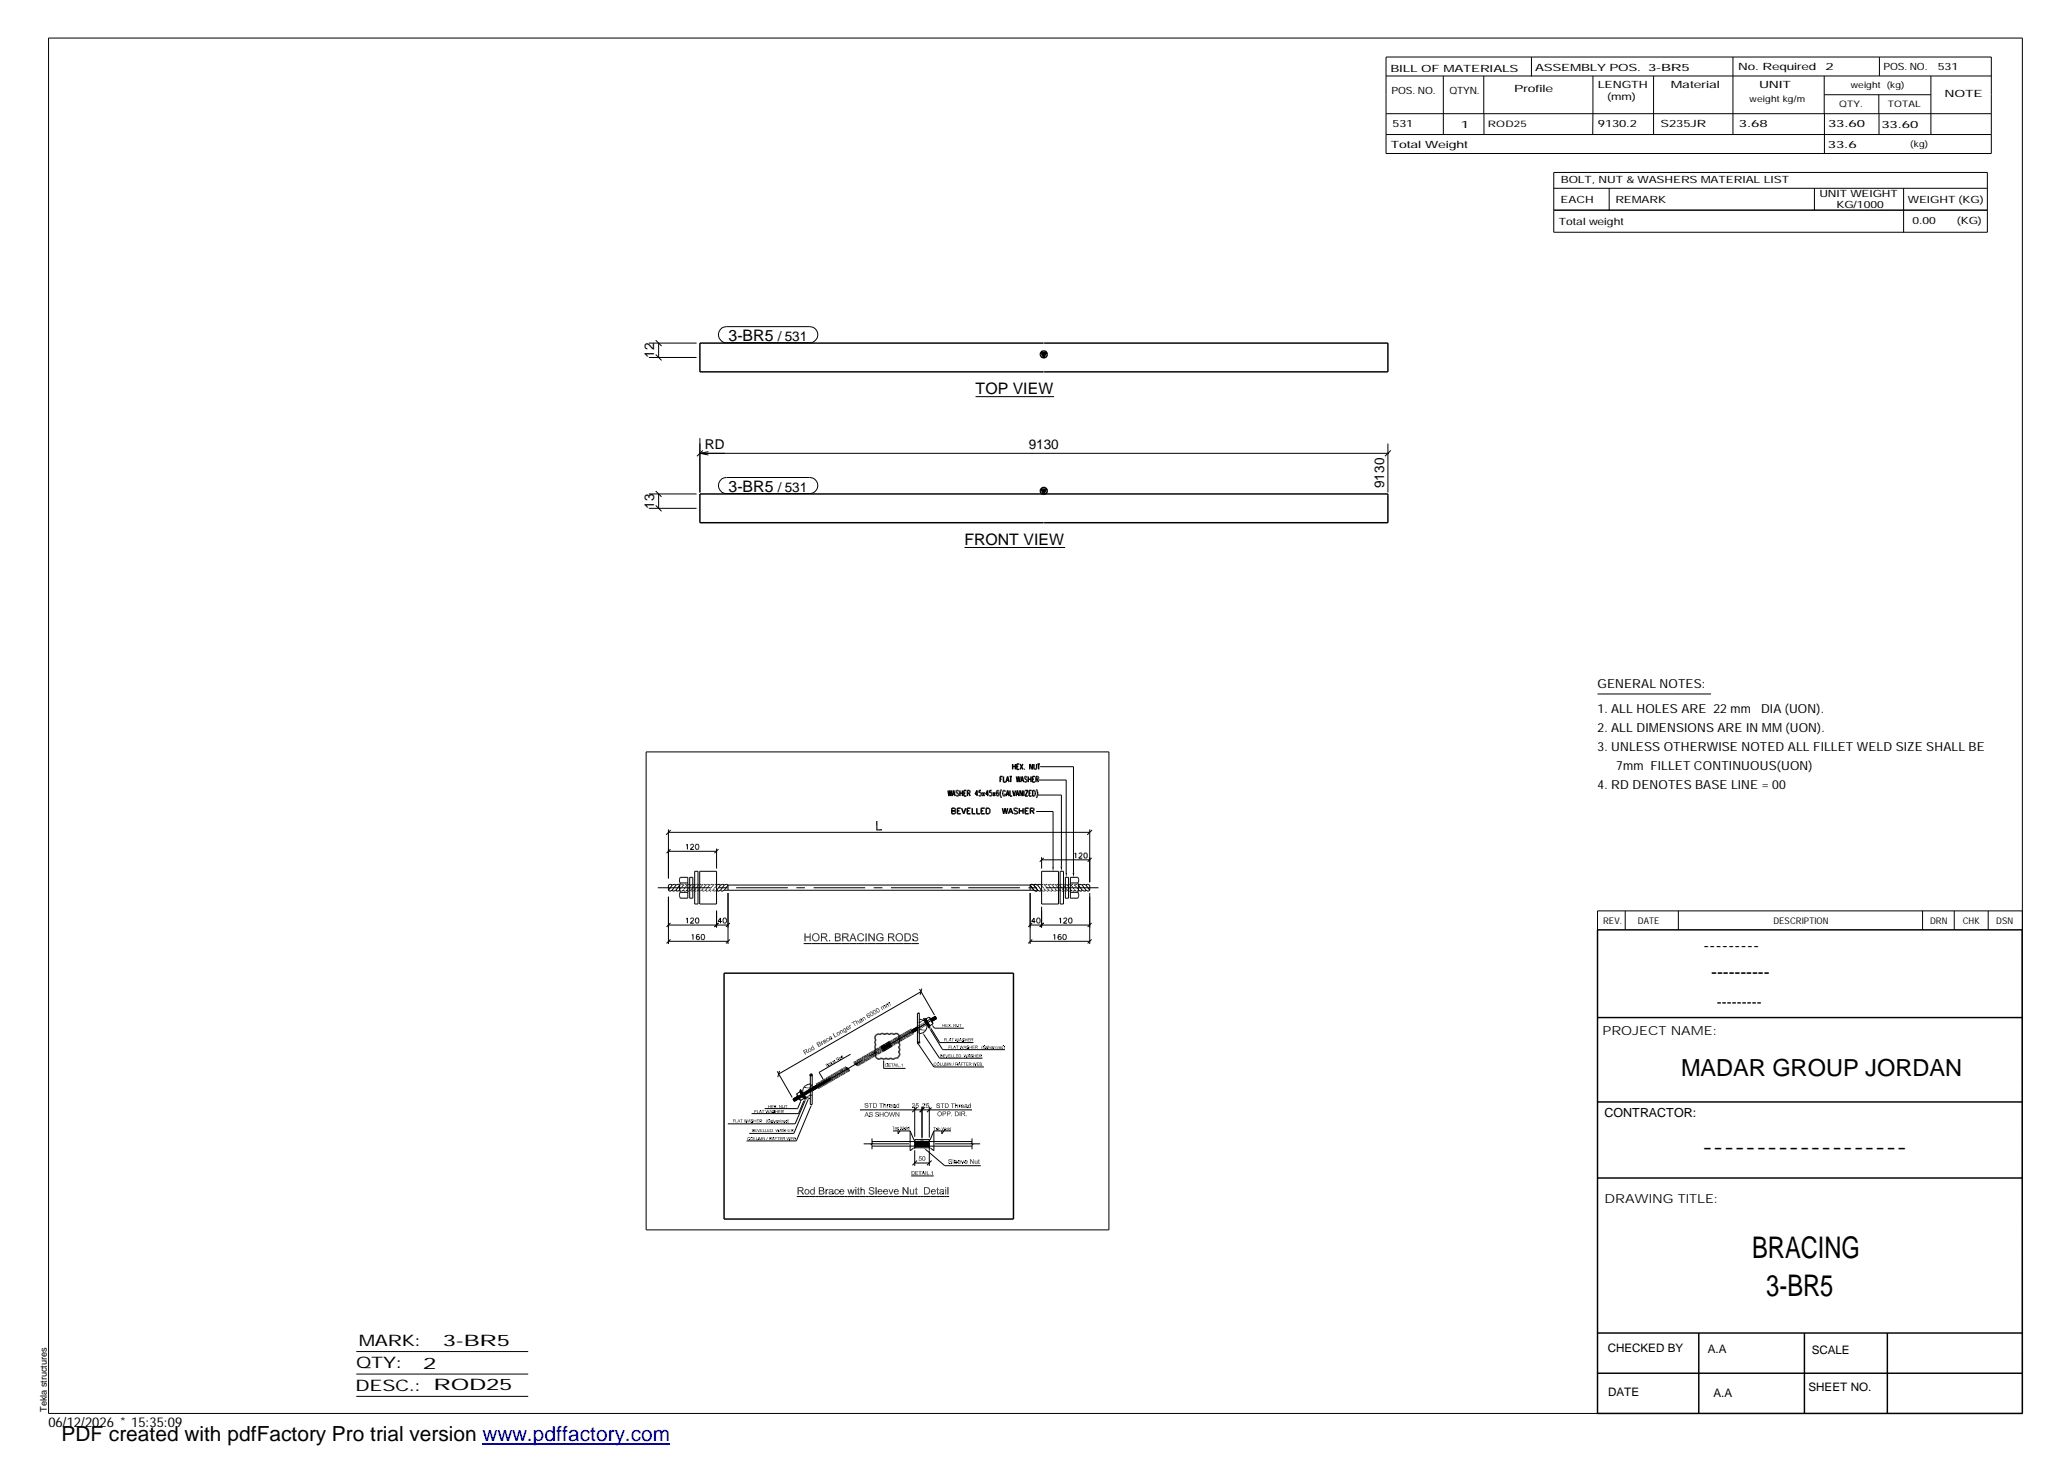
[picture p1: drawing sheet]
<svg xmlns="http://www.w3.org/2000/svg" width="420mm" height="297mm" viewBox="0 0 420 297" stroke-linecap="round" stroke-linejoin="round" font-family="sans-serif">
<defs><g id="words">
<g font-size="6.1">
<text x="356" y="255.5">BRACING</text>
<text x="358.9" y="263.3">3-BR5</text>
</g>
<text font-size="4.8" x="341.5" y="218.6">MADAR GROUP JORDAN</text>
<text font-size="4.2" x="12.5" y="292.7">PDF created with pdfFactory Pro trial version www.pdffactory.com</text>
<g font-size="3.6">
<text x="346.1" y="193.2">---------</text>
<text x="347.7" y="198.6">----------</text>
<text x="345.8" y="234.2">-------------------</text>
</g>
<g font-size="3.2">
<text x="148" y="69.2">3-BR5</text>
<text x="198.2" y="80.1">TOP VIEW</text>
<text x="148" y="99.9">3-BR5</text>
<text x="196" y="110.7">FRONT VIEW</text>
<text x="72.9" y="273.5">MARK:</text>
<text x="90" y="273.5">3-BR5</text>
<text x="72.4" y="278">QTY:</text>
<text x="86" y="278.1">2</text>
<text x="72.2" y="282.6">DESC.:</text>
<text x="88.1" y="282.4">ROD25</text>
</g>
<text font-size="3" x="348.8" y="204.5">---------</text>
<g font-size="2.8">
<text x="158" y="69.2">/ 531</text>
<text x="132.9" y="72.7" transform="rotate(-90 132.9 72.7)">12</text>
<text x="143.2" y="91.3">RD</text>
<text x="209" y="91.2">9130</text>
<text x="158" y="99.9">/ 531</text>
<text x="281.2" y="99.2" transform="rotate(-90 281.2 99.2)">9130</text>
<text x="132.9" y="103.4" transform="rotate(-90 132.9 103.4)">13</text>
<text x="9.8" y="290">06/12/2026 * 15:35:09</text>
</g>
<g font-size="2.5">
<text x="324.6" y="139.9">GENERAL NOTES:</text>
<text x="324.6" y="148.7">2. ALL DIMENSIONS ARE IN MM (UON).</text>
<text x="324.6" y="144.9">1. ALL HOLES ARE 22 mm</text>
<text x="357.8" y="144.9">DIA (UON).</text>
<text x="324.6" y="152.5">3. UNLESS OTHERWISE NOTED ALL FILLET WELD SIZE SHALL BE</text>
<text x="324.6" y="160.2">4. RD DENOTES BASE LINE = 00</text>
<text x="328.4" y="156.4">7mm FILLET CONTINUOUS(UON)</text>
<text x="325.6" y="210.3">PROJECT NAME:</text>
<text x="326" y="226.9">CONTRACTOR:</text>
<text x="326" y="244.4">DRAWING TITLE:</text>
</g>
<g font-size="2.4">
<text x="326.7" y="274.7">CHECKED BY</text>
<text x="347" y="275">A.A</text>
<text x="368.1" y="275.1">SCALE</text>
<text x="326.7" y="283.6">DATE</text>
<text x="348.1" y="283.9">A.A</text>
<text x="367.5" y="282.6">SHEET NO.</text>
</g>
<g font-size="2">
<text x="282.5" y="14.6">BILL OF MATERIALS</text>
<text x="311.9" y="14.4">ASSEMBLY POS.</text>
<text x="324.6" y="17.9">LENGTH</text>
<text x="334.9" y="14.4">3-BR5</text>
<text x="339.5" y="17.9">Material</text>
<text x="353.1" y="14.2">No. Required</text>
<text x="357.4" y="17.9">UNIT</text>
<text x="370.9" y="14.2">2</text>
<text x="382.7" y="14.2">POS. NO.</text>
<text x="393.7" y="14.3">531</text>
<text x="282.7" y="19.1">POS. NO.</text>
<text x="294.5" y="19">QTYN.</text>
<text x="307.6" y="18.7">Profile</text>
<text x="326.5" y="20.4">(mm)</text>
<text x="395.1" y="19.6">NOTE</text>
<text x="282.9" y="25.8">531</text>
<text x="296.8" y="26">1</text>
<text x="324.7" y="25.9">9130.2</text>
<text x="337.4" y="25.9">S235JR</text>
<text x="353.3" y="25.9">3.68</text>
<text x="371.4" y="25.9">33.60</text>
<text x="382.3" y="25.9">33.60</text>
<text x="282.6" y="30.1">Total Weight</text>
<text x="371.4" y="30">33.6</text>
<text x="317.1" y="41.3">EACH</text>
<text x="317.1" y="37.2">BOLT, NUT &amp; WASHERS MATERIAL LIST</text>
<text x="328.2" y="41.3">REMARK</text>
<text x="369.7" y="40.1">UNIT WEIGHT</text>
<text x="387.6" y="41.2">WEIGHT (KG)</text>
<text x="316.7" y="45.7">Total weight</text>
<text x="373.1" y="42.2">KG/1000</text>
<text x="388.6" y="45.6">0.00</text>
<text x="397.6" y="45.5">(KG)</text>
</g>
<g font-size="1.9">
<text x="325.7" y="187.8">REV.</text>
<text x="332.8" y="187.6">DATE</text>
<text x="360.3" y="187.7">DESCRIPTION</text>
<text x="392.1" y="187.6">DRN</text>
<text x="398.8" y="187.6">CHK</text>
<text x="405.6" y="187.7">DSN</text>
<text x="9.5" y="286.8" transform="rotate(-90 9.5 286.8)">Tekla structures</text>
</g>
<g font-size="1.8">
<text x="376" y="17.9">weight (kg)</text>
<text x="355.5" y="20.7">weight kg/m</text>
<text x="373.6" y="21.7">QTY.</text>
<text x="383.5" y="21.8">TOTAL</text>
<text x="302.3" y="25.9">ROD25</text>
<text x="388.1" y="29.8">(kg)</text>
</g>
</g></defs>
<g fill="none" stroke="#000" stroke-width=".3">
<path d="M211.5 71.7h1.1l-.6 .9zM212 69.7h-69.8v5.9h69.8M212.1 69.7h69.9v5.9h-69.9M211.5 99.4h1.1l-.6 1zM212 100.4h-69.8v5.8h69.8M212.1 100.4h69.9v5.8h-69.9M203.2 158.3h.3M203.7 157.8h-.5v1.1M203.9 157.8v1.1h.4M204.4 158.9l.3-1.1 .3 1.1M204.5 158.5h.4M205.1 157.8h.5"/>
<path d="M205.4 157.8v1.1M205.7 155.2v1.1M205.7 155.7h.6M206.3 155.2v1.1M206.5 157.8l.2 1.1 .2-1.1 .2 1.1 .2-1.1M206.6 155.7h.3M207.1 155.2h-.5v1.1h.5M207.3 155.2l.5 1.1M207.4 158.9l.3-1.1 .3 1.1M207.5 158.5h.4M207.8 155.2l-.5 1.1M208.2 156.3h.1"/>
<path d="M208.7 157.9l-.2-.1h-.3v.4l.4 .2 .1 .3-.2 .2-.3-.2M208.9 158.3h.6M208.9 157.8v1.1M209.5 157.8v1.1M209.8 155.2v1.1l-.6-1.1v1.1M209.8 158.3h.3M210.1 155.2v.8l.2 .3 .3-.1v-1M210.3 157.8h-.5v1.1h.5M210.5 158.3l.5-.1-.1-.4h-.4v1.1M210.7 158.3l.3 .6M210.8 155.2h.5M211 155.2v1.1"/>
<path d="M192.6 160.6l.2 1.1 .2-1.1 .2 1.1 .2-1.1M193.4 164.2h.6l.1 .2-.3 .3 .3 .3-.1 .3h-.6zM193.4 164.7h.4M193.5 161.7l.3-1.1 .3 1.1M193.6 161.4h.4M194.5 164.7h.4M194.8 160.8l-.2-.2h-.3v.4l.4 .2 .1 .4-.2 .1-.4-.1M195 160.6v1.1M195 161.1h.5M195.2 164.2h-.7v1.1h.7M195.4 164.2l.4 1.1 .4-1.1M195.5 160.6v1.1"/>
<path d="M195.8 161.1h.3M196.3 160.6h-.5v1.1h.5M196.5 164.7h.4M196.6 161.1h.3M196.8 161.1l.3 .6M196.9 161.1l.2-.2-.1-.3h-.4v1.1M197.2 164.2h-.7v1.1h.7M197.5 164.2v1.1h.7M198.5 164.2v1.1h.6M198.7 161.4h-.6l.4-.8v1.1M198.9 161h.2a.35 .35 0 0 1 .3 .4 .35 .35 0 0 1-.5 .3v-.2M199.3 160.6h-.4v.5"/>
<path d="M199.3 164.7h.5M199.6 161l.4 .7M200 161l-.4 .7M200.1 164.2h-.8v1.1h.8M200.4 164.2h.3a.61 .61 0 0 1 .4 .6 .61 .61 0 0 1-.4 .5h-.3zM200.8 161.4h-.5l.4-.8v1.1M201.5 160.6h-.4l-.1 .5a.34 .34 0 0 1 .5 0 .34 .34 0 0 1 0 .5l-.3 .1-.2-.2M201.8 161l.4 .7M202.2 161l-.4 .7M202.4 161.4l.3 .3M202.7 161.7h.1M202.7 160.6h.1"/>
<path d="M202.7 160.6l-.2 .2-.1 .6M202.7 161h.1M202.7 161l-.3 .4M202.7 161l.2 .4-.2 .3M202.7 160.6l.2 .2M203.5 160.4a1.59 1.59 0 0 0 0 1.7M203.7 164.2l.2 1.1 .3-1.1 .3 1.1 .2-1.1M204.3 160.9l-.2-.3a.61 .61 0 0 0-.4 .6 .61 .61 0 0 0 .4 .5l.2-.3v-.1h-.2M204.4 161.7l.3-1.1 .3 1.1M204.5 161.4h.4M204.9 165.3l.4-1.1 .5 1.1M205.1 165h.5"/>
<path d="M205.2 160.6v1.1h.5M205.7 160.6l.3 1.1 .3-1.1M206.4 161.7l.3-1.1 .3 1.1M206.5 161.4h.4M206.8 164.4l-.3-.2h-.4l-.1 .4 .6 .2 .2 .4-.3 .1-.5-.1M207.1 164.7h.8M207.1 164.2v1.1M207.7 160.6v1.1l-.5-1.1v1.1M207.9 164.2v1.1M208 160.6v1.1M208.3 160.6h.5l-.5 1.1h.5M208.3 164.7h.4"/>
<path d="M209 164.2h-.7v1.1h.7M209.1 161.1h.3M209.3 164.7h.7l.1-.3-.1-.2h-.7v1.1M209.6 160.6h-.5v1.1h.5M209.7 164.7l.4 .6M209.8 160.6a.57 .57 0 0 1 .6 .6 .57 .57 0 0 1-.6 .5zM210.6 160.4a1.59 1.59 0 0 1 0 1.7M147.1 197.7h58.8v50h-58.8zM324.6 188.9h86.2l.1 98.3h-86.3zM177.9 210.4a.57 .57 0 0 1 .9-.2l.1-.1a.58 .58 0 0 1 .8 .1 .55 .55 0 0 1 1 0 .55 .55 0 0 1 .9 0l.1-.1a.66 .66 0 0 1 .9 .2l.2 .3-.3 .3a.54 .54 0 0 1 0 .9l.3 .4-.3 .6a.54 .54 0 0 1 0 .9 .77 .77 0 0 1-.2 1.3h-.5a.54 .54 0 0 1-.8 0h-.1a.58 .58 0 0 1-.9 0 .55 .55 0 0 1-.9 0 .69 .69 0 0 1-.9 0 .69 .69 0 0 1-.2-.8 .65 .65 0 0 1 0-1 .59 .59 0 0 1 0-1 .59 .59 0 0 1 0-.9l-.2-.4zM182.7 210.4v.1M187.9 206.9l1 1.7z"/>
<path d="M324.6 206.7h86.3M162.5 221.6l1.1 1.7zM324.6 239.3h86.3M324.6 223.9h86.3M324.6 270.8h86.3M324.6 279h86.3M345.1 270.8v16.4M366.6 270.8v16.4M383.5 270.8v16.4"/>
<circle cx="212.1" cy="72" r=".7"/>
<circle cx="212.1" cy="99.7" r=".69"/>
</g>
<g fill="#000">
<path d="M211.5 71.7h1.1l-.6 .9zM211.5 99.4h1.1l-.6 1zM178 166.8h.3l-.3 1.9zM178.3 166.8v1.7l-.3 .2zM178.3 168.5h.9v.2zM178.3 168.5l.9 .2h-1.2zM213.8 176.1h.3l-.1 1zM215.5 176.1h.3l-.2 .9zM216.5 177.4h.3l-.2 .9zM217.9 177.3h.4l-.2 1zM163.7 190.3l-.3 .9zM163.4 189.6l.3 .7-.3 .9z"/>
<path d="M163.4 189.6h.3v.7zM163.7 190.5v.7h-.3zM164.5 189.6h.2l-.2 .7zM164.7 189.6l-.2 .9zM163.7 190.3l.8 .2h-.8zM163.7 190.3h.8v.2zM164.7 189.6v1.6l-.2-.7zM164.5 190.5l.2 .7h-.2zM165 190.4h.2v.2zM165.1 189.9l-.1 .5zM165.2 189.8l-.2 .6zM165.2 189.8l.1 .2-.3 .4z"/>
<path d="M165.3 190l-.3 .4zM165.2 190.6l.1 .2-.2 .1zM165 190.7l.2-.1-.1 .3zM165 190.6h.2l-.2 .1zM165 190.4l.2 .2zM165.2 189.8l.4-.2zM165.2 189.8l.5-.2zM165.2 189.8l.5-.2v.2zM165.2 189.8h.5zM165 190.4l.2-.1v.1zM165.2 189.8l.2 .1-.1 .1zM165.1 190.9l.2 .2z"/>
<path d="M165.1 190.9l.2-.1v.3zM165.3 190.8v.3zM165.4 190.9v.3zM165.2 189.8l.2 .1zM165.6 191.1h.1v.1zM165.4 191.2h.3zM165.4 191l.3 .2h-.3zM165.4 191l.3 .2zM165.7 191.1h.2l-.2 .1zM165.7 189.6h.4zM165.7 189.6l.5 .1zM165.7 189.6l.5 .1-.2 .1z"/>
<path d="M165.7 189.6l.3 .2zM165.7 189.6v.2zM165.7 189.6l.1 .2zM165.9 191.1l.2-.1v.2zM165.9 191.1l.2 .1zM165.9 191.1l.1 .1h-.1zM165.9 191.1v.1h-.2zM166.2 189.7l-.2 .2zM166.2 190.8l.2 .1zM166.2 190.9h.2zM166.2 190.9l.2 .1-.2 .1zM166.2 189.7l.2 .2z"/>
<path d="M166.2 189.7l.2 .3zM166.2 189.7l.2 .3h-.2zM166.2 189.7v.3zM166 189.8l.2-.1zM166.1 191l.1 .1-.1 .1zM166.1 191l.1-.1v.2zM166.2 190.1l.2-.1zM166.3 190.4h.2l-.2 .2zM166.4 190l.1 .3zM166.4 190l.1 .3h-.2zM166.2 190.1l.2-.1-.1 .3zM166.2 190h.2z"/>
<path d="M166.5 190.4v.4zM166.5 190.4l-.1 .5zM166.5 190.4l-.1 .5-.2-.1zM166.3 190.6l.2-.2-.3 .4zM166.3 190.4l.2-.1v.1zM166.3 190.3h.2l-.2 .1zM166.8 189.6l.2 .7-.2 .9zM166.8 189.6h.7v.2zM166.8 189.6l.7 .2h-.5zM167 190.5v.7h-.2zM167 190.3l-.2 .9zM167 190.3h.5l-.2 .2z"/>
<path d="M167 190.3l.3 .2h-.3zM166.8 189.6l.2 .2v.5zM167.3 190.5l.2-.2zM167.5 190.3l-.2 .2zM167.5 190.3l-.1 .3zM167.5 190.6l.1-.1zM167.6 190.5l-.1 .2zM167.5 189.6h.3zM167.5 189.6l.3 .1zM167.5 189.6l.3 .1-.1 .2zM167.5 189.6l.2 .3zM167.5 190.3l.1 .2-.1 .1z"/>
<path d="M167.5 190.3h.1v.2zM167.5 189.6l.1 .2zM167.6 190.5v.2zM167.6 190.3l.3 .1zM167.6 190.3l.3 .1-.2 .1zM167.6 190.3l.1 .2h-.1zM167.6 190.7l.1-.1v.2zM167.7 190.6v.2zM167.8 190.6l.1 .1-.2 .1zM167.7 190.3l.2 .1zM167.8 189.7v.2zM167.9 190.1h.2z"/>
<path d="M167.8 189.9l.2-.1zM168 189.8l-.1 .2zM167.9 190l.1-.1 .1 .1zM167.9 190l.2 .1zM167.9 190.8l.3 .4h-.3zM167.7 190.9l.2-.1v.4zM167.9 190.7l-.2 .2zM167.7 190.8l.2-.1zM167.9 189.7l.1 .1zM167.9 189.7l.1 .1-.2 .1zM167.9 189.7l-.1 .2zM167.8 190.2l.1 .2z"/>
<path d="M168.1 190.1l-.1 .2zM168.1 190.1l-.2 .3zM167.8 190.2l.3-.1-.2 .3zM168.4 191h.3l-.3 .2zM168.7 191v.2h-.3zM169.6 189.6h.6l-.1 .2zM169.6 189.6l.5 .2zM169.8 190.5v.5l-.2 .2zM169.8 190.3h.4v.2zM169.8 190.3l.4 .2h-.4zM169.6 189.6l.2 .9-.2 .7zM169.6 189.6l.2 .9z"/>
<path d="M169.6 189.6l.2 .2v.5zM170.2 190.3l.1 .2zM169.6 191.2l.2-.2 .4 .2zM169.8 191h.4v.2zM170.2 189.6l-.1 .2zM170.2 191l.1 .2zM170.3 190.3l.3 .1zM170.2 189.6l.1 .2h-.1zM170.2 189.6l.1 .2zM170.3 189.6h.2l-.2 .2zM170.4 191l.1 .2zM170.3 191l.1 .2z"/>
<path d="M170.3 191l.1 .2h-.1zM170.4 190.5l.1-.1zM170.5 190.2h.2zM170.5 190.2l.2 .1zM170.5 189.7v.2zM170.6 189.7v.1l-.1 .1zM170.5 189.9l.2-.1zM170.5 189.6l-.1 .3zM170.5 191l.1 .1zM170.5 190.4l-.1 .1zM170.5 190.4l.2 .1zM170.5 190.4l.2 .1-.1 .1z"/>
<path d="M170.5 190.4l.1 .2zM170.3 190.5l.2-.1zM170.3 190.3l.2 .1-.2 .1zM170.3 190.3l.2 .1zM170.6 190.9l.2 .1zM170.6 190h.2zM170.6 190.7l.2-.2zM170.8 190.5l-.2 .2zM170.6 190.7l.2-.1v.1zM170.6 190.7h.2zM170.4 190.3l.2 .1zM170.6 191.1v.1z"/>
<path d="M170.5 191.2l.1-.1zM170.4 191l.2 .1-.1 .1zM170.4 191l.2 .1zM170.7 189.8l.1 .2zM170.7 189.8l.1 .2h-.2zM170.6 190.6l.1-.1zM170.7 190.5l-.1 .2zM170.8 191l-.1 .1zM170.8 191l-.2 .1zM170.5 191h.3l-.2 .1zM170.5 191h.3zM170.6 190.1l.2-.1z"/>
<path d="M170.8 190l-.1 .2zM170.5 190.2l.3-.2-.1 .2zM170.8 190.8v.1zM170.8 190.8v.2zM170.6 190.9l.2-.1v.2zM170.6 190.8h.2zM170.6 190.7l.2 .1zM171.1 189.6l.2 .7-.2 .9zM171.1 189.6h.7v.2zM171.1 189.6l.7 .2h-.5zM171.3 190.5v.7h-.2zM171.3 190.3l-.2 .9z"/>
<path d="M171.3 190.3h.5l-.2 .2zM171.3 190.3l.3 .2h-.3zM171.1 189.6l.2 .2v.5zM171.6 190.5l.2-.2zM171.8 190.3l-.2 .2zM171.8 190.3l-.1 .2zM171.8 190.3v.3zM171.8 189.6h.3zM171.8 189.6l.4 .1zM171.8 189.6l.4 .1-.2 .2zM171.8 189.6l.2 .3zM171.8 190.6l.2-.1z"/>
<path d="M172 190.5l-.1 .2zM171.8 189.6l.1 .2zM171.9 190.3l.1 .2-.2 .1zM171.9 190.3l.1 .2zM172 190.3l.3 .1zM172 190.3l.3 .1-.2 .1zM172 190.3l.1 .2h-.1zM171.9 190.7l.2-.1-.1 .2zM172.1 190.6l-.1 .2zM172.1 190.6l.1 .1-.2 .1zM172.2 189.7l-.1 .2zM172.2 190.1h.2z"/>
<path d="M172.1 189.9l.2-.1zM172.3 189.8l-.1 .2zM172.2 190l.2-.1v.1zM172.2 190l.2 .1zM172.2 190.7l-.2 .2zM172 190.8l.2-.1zM172.2 189.7l.1 .1zM172.2 189.7l.1 .1-.2 .1zM172.3 190.8l.2 .4h-.2zM172 190.9l.3-.1v.4zM172.1 190.2l.2 .2zM172.4 190.1l-.1 .2z"/>
<path d="M172.4 190.1l-.1 .3zM172.2 190.2l.2-.1-.1 .3zM173 190.6l-.4 .6zM173 190.7l-.2 .5h-.2zM173.2 190.1l-.6 1.1zM173.2 189.6v.5l-.6 1.1zM173.2 189.6v.5zM173.2 189.6v.4zM173.2 189.6l.1 .3zM173.2 189.6h.2l-.1 .2zM173.4 189.6l-.1 .3zM173.4 189.6v.4z"/>
<path d="M173.4 189.6v.5zM173.4 189.6l.2 1zM173.4 189.6l.2 1.1zM173.4 189.6l.6 1.6-.4-.5zM173 190.6l.6 .1h-.6zM173 190.6h.6v.1zM173.6 190.7l.4 .5h-.2zM174.2 190.1l.2 .1-.2 .1zM174.2 190.3l.2-.1v.1zM174.2 190.4h.2l-.2 .1zM174.2 190.5l.2-.1v.1zM174.2 190l.2 .1z"/>
<path d="M174.2 190.1l.2 .1zM174.2 190h.3zM174.2 190.5v.3zM174.2 190.5h.2l-.2 .3zM174.4 190.5v.2l-.2 .1zM174.2 190.8h.3zM174.2 190.4l.2-.1zM174.2 190.3h.2l-.2 .1zM174.3 191l.2 .2zM174.2 190.8l.3 .4zM174.2 190.8l.3 .1v.3zM174.5 190.9v.3z"/>
<path d="M174.6 191l-.1 .2zM174.2 190l.3-.1zM174.3 189.9h.2zM174.3 189.9l.2-.1v.1zM174.5 189.7v.2zM174.5 189.7l.2 .1zM174.5 191v.2zM174.5 189.7l.3 .1zM174.6 189.6h.2v.2zM174.8 189.6h.1l-.1 .2zM174.8 191.1l.1 .1zM174.9 189.6l.3 .1z"/>
<path d="M174.9 189.6l.4 .1zM174.9 189.6l.4 .1-.2 .1zM174.9 189.6l.2 .2zM174.9 189.6l-.1 .2zM174.6 191.2h.3zM174.5 191.2h.4zM174.5 191.2l.2-.2 .2 .2zM174.7 191l.2 .2zM174.9 191.1v.1zM174.9 189.6l.1 .2zM175.2 191l.1 .1zM175.2 189.9l.1-.2z"/>
<path d="M175.3 189.7l.2 .3zM175.3 189.7l.3 .4zM175.3 189.7l.3 .4-.3-.1zM175.3 189.7v.3zM175.1 189.8l.2-.1zM175 191.2l.3-.1zM174.9 191.2l.4-.1zM175 191.1h.3l-.4 .1zM175 191.1h.3zM175.3 190.7h.3l-.3 .1zM175.3 190l.3 .1zM175.6 190.7l-.2 .3z"/>
<path d="M175.6 190.7l-.3 .4zM175.3 190.9l.3-.2-.3 .4zM175.3 190.8l.3-.1-.3 .2zM175.9 189.6h.2l-.2 1.6zM176.1 189.6v1.6h-.2zM176.4 189.6h.3v.4zM176.7 190v1.2h-.3zM176.4 189.6l.3 .4-.3 1.2zM176.7 189.6l.8 1.3v.3zM176.7 189.6l.8 1.6-.8-1.2zM177.5 189.6h.2l-.2 1.3zM177.7 189.6v1.6l-.2-.3z"/>
<path d="M177.5 190.9l.2 .3h-.2zM178.1 190l-.1 .3zM178.1 190l.2 .2-.3 .1zM178 190.3l.3-.1zM178 190.4l.2 .1zM178.1 190h.3zM178.1 190l.3-.1zM178.1 189.9l.2-.1-.2 .2zM178.4 189.7l-.3 .3zM178.4 189.7l.1 .2-.4 .1zM178.1 190l.4-.1zM178.1 190l.2 .2z"/>
<path d="M178 190.6l.1 .3zM178 190.4l.1 .5zM178 190.4l.2 .1-.1 .4zM178.2 190.5l-.1 .4zM178.1 190.9h.3zM178 190.4l.2-.1v.1zM178 190.3h.2l-.2 .1zM178.3 190.7l-.2 .2zM178.1 190l.2 .1zM178.4 189.7l.2 .1zM178.4 189.7l.3-.1zM178.4 189.7l.3-.1v.2z"/>
<path d="M178.4 189.7l.3 .1zM178.1 191l.3 .2zM178.1 190.9l.3 .3zM178.1 190.9h.3v.3zM178.4 190.9v.3zM178.5 191l-.1 .2zM178.4 191v.2zM178.7 189.6h.1v.2zM178.7 189.6l.1 .2zM178.7 191.1l.1 .1zM178.5 191.2h.3zM178.4 191.2h.4z"/>
<path d="M178.4 191.2l.2-.2 .2 .2zM178.6 191l.2 .2zM178.8 189.6l.1 .2zM178.9 189.6h.2zM178.9 189.6h.2l-.1 .2zM178.9 189.6l.1 .2h-.1zM178.8 191.1l.1 .1zM179 191l.2 .2zM179.1 189.6v.3zM178.9 191.1l.2 .1h-.2zM178.9 191.1l.1-.1 .1 .2zM179.1 189.6l.2 .2z"/>
<path d="M179.1 189.6l.2 .2-.1 .1zM179.1 189.6l.1 .3zM179.1 189.6l-.1 .2zM179.2 189.9l.1-.1zM179.1 191l.1 .2zM178.8 190.4l.5 .2h-.5zM178.8 190.4h.7l-.2 .2zM179.3 189.8l.2 .2zM179.3 189.8l.2 .2-.3 .1zM179.3 189.8l-.1 .3zM179.5 190l-.2 .1zM179.2 190.1l.3-.1z"/>
<path d="M179.5 190.4v.6l-.2-.1zM179.5 190.4l-.2 .5v-.3zM179.2 190.9l.3 .1zM179.2 191.2l.3-.2zM179.2 191h.3l-.3 .2zM179.2 191h.3zM180.4 189.6l.2 .7-.2 .9zM180.4 189.6h.7v.2zM180.4 189.6l.7 .2h-.5zM180.6 190.5v.7h-.2zM180.6 190.3l-.2 .9zM180.6 190.3h.5l-.2 .2z"/>
<path d="M180.6 190.3l.3 .2h-.3zM180.4 189.6l.2 .2v.5zM181.1 190.3l-.2 .2zM181.1 190.3l-.1 .2zM181.1 190.3v.3zM181.1 189.6h.3zM181.1 189.6l.3 .1zM181.1 189.6l.3 .1v.2zM181.1 189.6l.3 .3zM181.1 190.6l.1-.1v.2zM181.2 190.5v.2zM181.1 190.3l.1 .2-.1 .1z"/>
<path d="M181.1 190.3h.2l-.1 .2zM181.1 189.6l.1 .2zM181.3 190.5l-.1 .2zM181.3 190.3l.3 .1zM181.3 190.3l.2 .1-.1 .1zM181.3 190.3l.1 .2h-.2zM181.2 190.7l.2-.1-.1 .2zM181.4 190.6l-.1 .2zM181.4 190.6l.1 .1-.2 .1zM181.4 190.3l.2 .1zM181.4 189.7v.2zM181.5 190.1h.2z"/>
<path d="M181.4 189.9l.2-.1zM181.6 189.8l-.1 .2zM181.5 190l.2-.1v.1zM181.5 190l.2 .1zM181.5 190.7l-.1 .2zM181.3 190.8l.2-.1zM181.5 189.7l.1 .1zM181.5 189.7l.1 .1-.2 .1zM181.5 189.7l-.1 .2zM181.6 190.8l.2 .4h-.2zM181.4 190.9l.2-.1v.4zM181.4 190.2l.2 .2z"/>
<path d="M181.7 190.1v.2zM181.7 190.1l-.1 .3zM181.4 190.2l.3-.1-.1 .3zM181.9 190.4h.3v.2zM182.1 189.9l-.2 .5zM182.2 189.8l-.3 .6zM182.2 189.8v.2l-.3 .4zM182.2 190l-.3 .4zM182.2 190.6v.2l-.2 .1zM182 190.7l.2-.1-.2 .3zM181.9 190.6h.3l-.2 .1zM181.9 190.4l.3 .2z"/>
<path d="M182.2 189.8l.3-.2zM182.2 189.8l.5-.2zM182.2 189.8l.5-.2-.1 .2zM182.2 189.8h.4zM181.9 190.4l.3-.1v.1zM182.2 189.8l.1 .1-.1 .1zM182 190.9l.2 .2zM182 190.9l.2-.1v.3zM182.2 190.8v.3zM182.3 190.9v.3zM182.2 189.8l.2 .1zM182.6 191.1l.1 .1z"/>
<path d="M182.4 191.2h.3zM182.3 191.2h.4zM182.4 191l.3 .2h-.4zM182.4 191l.3 .2zM182.7 191.1h.1l-.1 .1zM182.7 189.6h.3zM182.7 189.6l.4 .1zM182.7 189.6l.4 .1-.1 .1zM182.7 189.6l.3 .2zM182.7 189.6l-.1 .2zM182.7 189.6l.1 .2zM182.8 191.1l.2-.1 .1 .2z"/>
<path d="M182.8 191.1l.3 .1zM182.8 191.1l.2 .1h-.2zM182.8 191.1v.1h-.1zM183.1 189.7l-.1 .2zM183.2 190.8l.2 .1zM183.1 190.9h.3zM183.1 190.9l.2 .1-.1 .1zM183.1 189.7l.2 .2zM183.1 189.7l.3 .3zM183.1 189.7l.3 .3h-.2zM183.1 189.7l.1 .3zM183 189.8l.1-.1z"/>
<path d="M183 191l.2 .1-.1 .1zM183 191l.1-.1 .1 .2zM183.2 190.1l.2-.1zM183.3 190.4h.2l-.2 .2zM183.4 190l.1 .3zM183.4 190l.1 .3h-.2zM183.2 190.1l.2-.1-.1 .3zM183.2 190h.2zM183.5 190.4l-.1 .4zM183.5 190.4l-.1 .5zM183.5 190.4l-.1 .5-.2-.1zM183.3 190.6l.2-.2-.3 .4z"/>
<path d="M183.3 190.4l.2-.1v.1zM183.3 190.3h.2l-.2 .1zM183.8 189.6h.5v.2zM183.8 189.6l.5 .2zM184 189.8v1.2l-.2 .2zM183.8 189.6l.2 .2-.2 1.4zM183.8 191.2l.2-.2 .3 .2zM184 191h.3v.2zM184.4 191l.2 .2zM184.4 191l.1 .2h-.1zM184.3 191l.1 .2zM184.3 189.6l.1 .2z"/>
<path d="M184.4 189.6l.1 .3zM184.4 189.6h.1v.3zM184.5 189.6v.3zM184.6 191v.2zM184.5 191l.1 .2zM184.6 189.6l-.1 .3zM184.6 191l.2 .1zM184.6 191l.1 .2zM184.6 189.6l.1 .3zM184.6 189.6l.2 .1zM184.6 189.6l.2 .2zM184.6 189.6l.2 .2-.1 .2z"/>
<path d="M184.6 189.6l.1 .4zM184.7 190.9l.2 .1zM184.8 190.7h.2l-.2 .1zM184.8 190.8h.2zM184.8 190.8l.1 .2zM184.8 189.8v.2zM184.9 189.8l.1 .2h-.2zM184.7 191l.1 .1zM184.9 190.4h.2l-.2 .1zM184.9 190.5l.2-.1v.1zM184.8 190.1l.2-.1-.1 .3zM185 190l-.1 .3z"/>
<path d="M184.9 190.3l.1-.2 .1 .2zM184.9 190.3l.2 .1zM184.8 190.8l.1 .2-.2-.1zM184.8 190.1l.2-.1zM184.8 190h.2zM185.1 190.5l-.1 .2zM184.8 190.7l.3-.2-.1 .2zM184.9 190.5h.2l-.3 .2zM184.9 190.3l.2 .1h-.2zM185.3 190.7h.2zM185.4 189.9v.2zM185.4 189.8l.2 .1-.2 .2z"/>
<path d="M185.4 190.1l.2-.2zM185.4 190.1l.1-.1zM185.3 190.8l.1 .2zM185.3 190.7l.1 .3zM185.3 190.7h.2l-.1 .3zM185.5 190.7l-.1 .3zM185.5 189.7l.2 .1zM185.5 190.1l-.1 .1zM185.4 190.2l.1-.1zM185.4 190.1h.1zM185.4 190.2l.1 .2zM185.4 190.2l.2-.1-.1 .3z"/>
<path d="M185.6 190.1l-.1 .3zM185.5 190.9v.3zM185.5 190.9v.3l-.1-.1zM185.4 191l.1-.1zM185.4 189.8l.2 .1zM185.5 189.8v-.1l.1 .2zM185.6 190.2v.2zM185.6 191v.2zM185.7 190.2l.1 .2zM185.7 190.2l.1 .2h-.2zM185.7 190.2l-.1 .2zM185.7 191v.2z"/>
<path d="M185.7 191l-.1 .2zM185.8 190.3h.1v.2zM185.8 190.3l.1 .2zM185.6 189.6l.2 .2zM185.7 189.6h.1v.2zM185.8 189.6v.2zM185.8 191l.1 .2h-.2zM185.8 191l.1 .2zM185.9 189.6h.3zM185.9 189.6h.3v.2zM185.9 189.6l.3 .2h-.2zM185.9 189.6l-.1 .2z"/>
<path d="M185.9 190.3h.2l-.1 .2zM185.9 190.3l.1 .2h-.1zM185.9 191.1l.1 .1zM185.9 189.6l.1 .2zM186.1 190.3v.3l-.1-.1zM186.1 190.3l.1 .3zM186 191.1l.1 .1zM186.1 191l.4 .1zM186.1 191l.3 .2zM186.2 189.6v.3zM186.1 190.3l.2 .1-.1 .2zM186.3 190.4l-.1 .2z"/>
<path d="M186.3 189.9l.1-.1-.1 .2zM186.4 189.8l-.1 .2zM186.3 190l.2-.1v.1zM186.3 190l.2 .1zM186.3 189.7l.1 .1zM186.3 189.7l.1 .1-.1 .1zM186.3 189.7v.2zM186.3 190.4v.3zM186.3 191h.2zM186.1 191.2h.2zM186 191.1l.3 .1h-.2zM186 191.1l.3 .1z"/>
<path d="M186.4 190.4v.3zM186.4 190.4l.1 .2zM186.2 191l.3 .1zM186.2 191h.3zM186.5 190.6l-.1 .1zM186.4 190.7l.1-.1zM186.4 190.4l.1 .2-.1 .1zM186.5 190.6l-.1 .2zM186.5 190.6l.1 .2zM186.6 190.8l-.1 .2zM186.4 190.9l.2-.1-.1 .2zM186.4 190.8h.2z"/>
<path d="M186.5 190.6l.1 .2h-.2zM163.2 213.5l.4-.2zM163.2 213.5l.3 .3zM163.5 213.8l.2-.2zM163.5 213.8h.2zM163.5 213.9l.2 .3-.1 .1zM163.5 213.8l.1 .5zM163.5 213.3l.2-.1zM163.5 213.3l.2-.1v.1zM163.5 213.3h.2zM163.2 213.5l.3 .3 .1 .5zM163.7 213.6v.2z"/>
<path d="M163.7 213.6l.1 .2zM163.7 213.2v.1zM163.8 213.6l.2-.1zM163.8 213.6h.2zM163.8 213.6v.1zM163.8 213.5h.2zM163.7 213.6l.1 .1zM163.8 213.2v.1zM163.9 213.2l-.1 .1zM163.8 213.3h.2zM163.9 213.7l.1 .1zM164 213.7v.1z"/>
<path d="M164 213.3v.1zM164 213.3v.2zM163.8 213.4l.2-.1v.2zM163.8 213.4l.2-.1zM163.8 213.4l.2 .1zM164 213.7v.2zM164.1 213.7l.2 .2h-.1zM164.1 213.7l.1 .2h-.2zM164.3 213.1l-.1 .2zM164.2 213.3l.1-.2zM164.2 213.3l.1-.1zM164.2 213.3h.1z"/>
<path d="M164.2 213.6h.2zM164.2 213.3v.3zM164.2 213.3h.1l-.1 .3zM164.3 213.3l-.1 .3zM164.3 213.4l-.1 .2zM164.3 213.1l.2-.1zM164.3 213.1l.3-.1zM164.3 213.1h.2zM164.4 213.6v.1zM164.3 213.6l.1 .1zM164.2 213.6l.2 .1zM164.2 213.6h.2v.1z"/>
<path d="M164.6 213v.2zM164.6 213l.1 .1zM164.6 213l.2 .2zM164.6 213l-.1 .1zM164.5 213.7h.2zM164.4 213.7h.3zM164.5 213.6l.2 .1zM164.7 213.6h.1zM164.7 213.4h.1zM164.7 213.5l.1-.1zM164.7 213.5l.1 .1zM164.8 213.2v.2z"/>
<path d="M164.8 213.2v.2h-.1zM164.8 213.2l-.1 .2zM164.6 213.2h.2zM164.8 212.9h.1zM164.8 213.2h.2zM164.8 213v.2zM164.9 213l-.1 .2zM164.9 212.7l.1 .1zM164.8 213l.1-.1zM164.8 212.8h.2zM164.9 212.8h.1zM165 213.2v.1z"/>
<path d="M164.9 213.2h.1v.1zM165.1 212.4l.5 .8zM165.1 213.3v.1zM165 213.3l.1 .1zM165 212.4l.1 .3zM165.2 213.3h.1zM165.1 212.7l.2 .2zM165.1 212.4l.2 .5zM165.2 213.4l.1-.1zM165.1 213.4l.2-.1zM165.1 213.3h.2l-.2 .1zM165.1 213.3h.2z"/>
<path d="M165.3 213.2v.1zM165.4 213.2v.1zM165.4 213.2l-.1 .1zM165.3 212.9l.3 .3zM165.3 213l.3 .2zM165.4 213.1l.2 .1zM165.4 213.2h.2zM165.9 211.9l.3-.2zM165.9 211.9l.3-.1zM165.9 211.9l.3 .3zM166.2 212.2h.2zM166.2 212.2h.2l-.2 .1z"/>
<path d="M166.2 212.3l.2 .2-.1 .2zM165.9 211.9l.3 .4 .1 .4zM165.9 211.9l.3 .4zM166.2 211.7l.1 .1zM166.3 211.7l.1 .1zM166.4 212.1l.1 .1zM166.4 211.7v.1zM166.5 211.7l-.1 .1zM166.5 212h.1zM166.5 211.8h.1zM166.5 211.9h.1zM166.5 211.7l.1 .1z"/>
<path d="M166.5 211.7l.1 .1h-.1zM166.5 211.7v.1zM166.5 212.2l.1-.2zM166.4 212.1l.2-.1zM166.5 211.9l.1-.1zM166.6 211.8v.1zM166.6 211.8v.1h-.1zM166.5 212l.1-.1zM166.4 212.5h.3l-.4 .2zM166.4 212.5h.3zM166.7 212.4l.1 .1zM166.7 212l-.1 .1z"/>
<path d="M166.7 212v.1zM166.6 212.4l.1 .1zM166.7 212.3l.1 .1zM166.7 212v.2zM166.8 212l-.1 .2zM166.7 212.2l.1-.1zM166.6 212.4l.2 .1zM166.8 212.2h.1zM166.8 212.3l.1-.1zM166.8 212.3h.1zM166.8 211.7h.1zM166.7 212.4h.1z"/>
<path d="M166.8 212.1l.1 .1zM166.8 212.1l.1 .1h-.1zM166.9 211.7l.1 .2zM166.9 211.6v.1zM166.9 211.7h.1zM166.9 211.7l.3 .5-.1 .1zM166.8 211.7h.1l.2 .6zM167 211.6l.1-.1zM167 211.6l.1-.1v.2zM167 211.6l.1 .1zM166.9 211.6l.1 .1zM166.9 211.7l.3 .5z"/>
<path d="M167 211.6v.1zM167.2 211.5v.2zM167.3 211.5l-.1 .2zM167.2 211.5h.1zM167.3 211.3v.1zM167.3 211.3l.1 .1h-.1zM167.3 211.4h.1zM167.1 219.3l.2-.1 .1 .4zM167.3 211.6l-.1 .1zM167.2 211.4l.1 .1zM167.3 211.3l.1 .1zM167.3 211.3l.2 .1z"/>
<path d="M167.3 211.9h.2zM167.4 211.3h.1zM167.4 211.3l.1 .1zM167.4 211.7l.1 .1zM167.4 211.7h.1zM167.3 211.7l.2 .1zM167.5 211.9v.1zM167.5 211.9l-.1 .1zM167.5 211.6l.1 .1zM167.6 211.9v.1zM167.6 211.9l-.1 .1zM167.5 211.3l.1 .1z"/>
<path d="M167.6 211.3v.1zM167.6 211.4l.1-.1zM167.7 211.3l-.1 .2zM167.7 211.3v.2zM167.7 211.5l-.1 .2zM167.6 211.6l.1-.1zM167.7 211.4v.1zM167.7 211.4v.2zM167.7 216.3l.2-.2zM167.7 216.3l.2-.1zM167.7 211.8l.2-.1zM167.8 211.5v.2z"/>
<path d="M167.7 211.6l.1-.1zM167.7 216.3l.2 .1zM167.9 211.8v-.1zM167.9 211.7v.1zM167.9 211.6l-.1 .1zM167.9 211.6l-.2 .2zM167.9 211.1h.1zM167.8 211.8l.1-.1zM167.9 211.3v.1zM167.9 211.2v.2zM167.9 211.4h.2zM167.9 216.4h.2z"/>
<path d="M167.9 216.5l.1 .3zM167.7 216.3l.3 .5zM167.7 216.3l.2 .2zM168 211.7l-.1 .1zM167.9 211.2l.1-.1zM168 211.3l-.1 .1zM168 210.9h.1zM168 210.9h.2zM168 210.9h.2l-.1 .1zM168 210.9l.1 .1zM167.9 211l.1 .1zM168 210.9v.2z"/>
<path d="M168.1 211.5v.1zM167.9 211.5l.2 .1zM167.9 211.4l.2 .2zM167.9 211.4h.2v.2zM168.1 211.4v.2zM168 216.4h.1zM168.2 210.9l-.1 .1zM168.2 210.9l.1 .1zM168.2 210.9l.2 .1zM168.2 210.9l.2 .1-.2 .1zM168.2 210.9v.2zM168 216.7h.2z"/>
<path d="M168 216.7l.2-.1zM168.3 216.4l-.1 .1zM168.2 211.1l.2-.1zM168.2 211.6h.2zM168.1 211.6h.3zM168.2 211.5l.2 .1zM168.4 211.4h.1zM168.4 216.1v.2zM168.4 216.1l.1 .4zM168.3 216.1l.2 .4zM168.4 211.3l.1-.1zM168.5 210.6l-.1 .2z"/>
<path d="M168.6 210.6l-.2 .2zM168.4 210.8l.2-.1zM168.4 210.8v.2zM168.5 210.8l-.1 .2zM168.5 211.4l-.1 .1zM168.5 211.4l-.1 .2zM168.4 211.5l.1-.1zM168.5 211.2v.2zM168.5 211.1h.1zM168.5 211.1l.5-.3zM168.4 211h.2zM168.5 210.9l-.1 .1z"/>
<path d="M168.6 210.6h.1zM168.6 210.6h.2zM168.6 210.6l.1 .1zM168.4 216.1l.2 .4zM168.7 215.9l-.1 .1zM168.6 216l.1-.1zM168.5 211.2l.2 .1zM168.5 211.1l.2 .2zM168.6 211.1l.1 .2zM168.7 211.1v.2zM168.8 210.6l.2 .1zM168.8 210.6l.2 .1-.1 .1z"/>
<path d="M168.8 210.6l.1 .2zM168.8 210.6l-.1 .1zM168.7 215.8l.1 .2zM168.8 215.8v.2zM168.9 210.8h.1zM168.9 215.9v.2zM169 211.1h.1zM168.7 211.3l.3-.1zM168.8 211.2h.2zM168.9 216.2l.1-.1zM169 216.1l-.1 .1zM168.9 216.1l.1-.1z"/>
<path d="M169 215.8v.2zM168.6 211l.4-.2-.5 .3zM168.6 211l.4-.2zM169.1 210.9v.2zM169.1 210.9l-.1 .2zM169.1 211.1l-.1 .1zM168.9 211.1h.2zM169 216l.1 .1zM169.2 215.6l.1 .1zM169.2 216.1h.1zM169.1 216.1h.2zM169.4 215.5l-.1 .1z"/>
<path d="M169.3 215.6l.2-.1zM169.3 215.6v.1zM169.4 215.6l-.1 .1zM169.4 216l-.1 .1zM169.4 215.8v.1zM169.4 215.8v.2zM169.4 215.8l-.1 .1zM169.4 215.8l.3-.3zM169.4 215.5l.1-.1zM169.4 215.5l.2-.1zM169.4 215.5h.1zM169.4 215.8h.1z"/>
<path d="M169.6 215.4l.1 .1zM169.2 210l.1-.1 .3 .9zM169.3 209.9l.4 .7-.1 .2zM169.5 215.9l.2-.1zM169.5 215.8h.2zM169.7 210.6l.4-.1zM169.7 210.6l.4-.1-.5 .3zM169.4 215.7l.3-.2zM169.7 215.7l.1-.1zM169.7 215.8h.1zM169.8 215h.3zM169.8 215l.2 .3z"/>
<path d="M170.1 209.7l-.1 .2zM170.1 209.7l.1 .1-.2 .1zM170 209.9l.2-.1zM170 209.9l.1 .1zM170 215.3l.2-.1zM170 215.3h.1zM170.1 210.2l.1-.1zM170 210l.1 .2zM170 209.9l.1 .3zM170.1 210v.2zM170.1 215.3v.2zM170 215.3l.1 .2z"/>
<path d="M170.1 214.9h.1zM170.1 214.9l.1 .1zM170.1 209.7h.2zM170.1 209.7h.3zM170 209.9h.1zM170.1 209.7l.1 .1zM169.8 215l.3 .5zM170.2 215.1l.1-.1zM170.1 210.3h.2zM170.1 210.2l.2 .1zM170.2 210.2l.1 .1zM170.4 209.7l-.1 .1z"/>
<path d="M170.4 209.7l.2 .1zM170.4 209.7l.2 .1-.1 .1zM170.4 209.7l.1 .2zM170.4 215.2l.2 .1zM170.4 215.2l.1 .1zM170.4 210.3h.1zM170.6 214.8l-.1 .1zM170.3 210.4l.2-.1zM170.3 210.3h.2zM170.3 210.3h.2h-.2zM170.5 210.2h.1zM170.5 210.2v.1z"/>
<path d="M170.5 215v.1zM170.5 214.9v.2zM170.6 210.1l.1-.1zM170.6 210.1h.1zM170.5 209.9l.1-.1zM170.6 209.5l.2 .2zM170.6 209.5h.2zM170.6 209.5h.1zM170.6 214.8l.1-.1zM170.6 214.8h.1zM170.6 209.8l.1 .2zM170.6 209.8l.1 .2-.1 .1z"/>
<path d="M170.6 209.8v.3zM170.5 215.1l.1 .1zM170.6 215.1v.1zM170.8 209.4l-.1 .1zM170.7 209.5l.1-.2zM170.7 209.5h.1zM170.7 214.8l.2 .1zM170.6 215.2h.2zM170.8 209.3v.2zM170.8 209.3l.1 .1zM170.8 209.7l.1 .4zM170.6 209.5l.2 .2 .1 .4z"/>
<path d="M170.9 214.9v.1zM170.9 214.9l-.1 .1zM170.9 209.3v.1zM170.9 214.7v.2zM170.9 209.3l.1 .1zM171 209.3v.1zM171.1 209.3l-.1 .1zM171 214.3l.4 .6zM171.1 209.5l.1-.1zM171 209.5l.1-.1zM171.1 209.4v.1zM171 214.4l.1 .2z"/>
<path d="M171.1 209.3l-.1 .2zM171 209.4l.1-.1zM171.2 209.5l.2 .3-.1 .1zM171.1 209.5l.2 .4zM171.1 214.6l.1 .1zM171 214.3l.2 .4zM171.1 215h.1zM171.2 214.8v.2zM171.4 209.4l-.1 .1zM171.3 209.3v.2zM171.4 209.2l-.1 .3zM171.3 209.3l.1-.1z"/>
<path d="M171.2 209.2h.2zM171.2 214.7l.2 .2zM171.2 214.8l.2 .1zM171.4 209l.2-.1zM171.4 209h.2zM171.3 209.1h.1zM171.4 209.3l-.1 .2zM171.4 209.5l.1 .1zM171.3 209.5l.2 .1zM171.6 209.5l-.1 .1zM171.5 209.5v.1zM171.7 208.9v.3z"/>
<path d="M171.6 209l.1 .2zM171.7 209.7v.2zM171.6 209.8l.1-.1zM171.5 209.8l.2-.1zM171.7 208.9l.3 .5zM171.6 209.6h.1zM171.5 209.6h.2zM171.6 209.5l.1 .1zM171.7 209.5l.2-.1zM171.7 209.5h.2zM171.8 209.7l.1 .1zM171.7 209.9l.2-.1z"/>
<path d="M171.7 209.8h.2zM171.8 209.3l.1 .1zM171.9 208.8h.1zM171.9 208.7l.1-.1zM172 208.6l-.1 .2zM171.9 208.8l.2-.1zM171.9 208.8v.2zM172 208.9l-.1 .1zM171.7 209.2l.3 .2zM171.8 209.3l.2 .1zM171.8 209.2l.2 .2zM172 209.1h.1z"/>
<path d="M172 209.1l.5-.3zM171.9 209l.1-.1zM172 209.7l-.1 .1zM171.9 209.8l.1-.1zM171.9 209.7h.1zM172 209.4v.1h-.1zM171.9 209.5h.1zM172 208.6h.3zM172 208.6h.2zM172 208.6l.1 .1zM172 209.2h.2zM172 209.1l.2 .1z"/>
<path d="M172 209.1h.1l.1 .1zM172.1 209.1l.1 .1zM172.2 209.2l.1 .1zM172.3 208.6v.1zM172.3 208.6l.2 .1zM172.3 208.6l.2 .1h-.2zM172.5 208.7l-.1 .1zM172.4 209.1l.2-.1zM172.4 209.1v.1zM172.3 209.2h.1zM172.3 209.3l.1-.1zM172.3 209.2h.1l-.1 .1z"/>
<path d="M172.5 208.9h.1zM172.3 208.7h.2zM172.5 208.4h.1zM172 208.9l.5-.1-.5 .3zM172 208.9l.5-.1zM172.6 209.1l-.1 .1zM172.6 209.1l-.2 .1zM172.4 209.1h.2l-.2 .1zM172.4 209.1h.2zM172.6 208.9v.1zM172.6 208.9l-.1 .1zM172.5 209l.1-.1z"/>
<path d="M172.5 209h.1zM172.6 208.4l.1 .2zM172.6 208.4l.1 .1zM172.6 208.3v.1zM172.6 208.4h.1zM172.6 208.4l.2 .6zM172.5 208.4l.3 .6zM172.7 208.3l.1-.1zM172.7 208.3l.1-.1v.2zM172.7 208.3l.1 .1zM172.6 208.3l.1 .1zM172.6 208.4l.3 .5z"/>
<path d="M173 207.8l.6-.4-.2 .3zM173 207.8l.3-.1zM173 207.8l.4-.1zM173.4 207.7l.4 .7zM173.3 207.7l.4 .7zM173.6 207.4l.1 .1-.3 .2zM173.7 207.4l.1-.1 .2 .3zM174 207.6l.1 .1zM174.1 207.5l-.1 .1zM174.1 207.4l-.1 .2zM174 207.6l.1-.1zM174 207.6l.2 .6z"/>
<path d="M173.7 207.4l.3 .2 .2 .6zM174 207.6l.1 .2zM174.1 207.4v.1zM174.1 207.4l.1 .1zM174.1 207.8l.1 .4zM174.2 207.4v.1zM174.3 207.4v.1zM174.3 207.4l-.1 .1zM174.3 207.5l.1-.1zM174.4 207.4l.1 .1h-.2zM174.3 207.5h.2zM174.5 207.5l.2 .4-.1 .1z"/>
<path d="M174.4 207.6l.2 .4zM174.5 207.3l.2-.1zM174.5 207.3l.1 .1zM174.5 207.3l.2-.1-.1 .2zM174.7 207.2l-.1 .2zM174.7 207.1l-.1 .1zM174.7 207.3l-.1 .1zM174.5 207.2h.2zM174.7 207.5h.1zM174.7 207.1l.1-.1zM174.7 207.1l.2-.1zM174.7 207.1l.2-.1v.1z"/>
<path d="M174.7 207.1h.2zM174.7 207.6h.1zM174.7 207.7l.1-.1zM174.8 207.4v.1zM174.7 207.6l.1-.1zM174.8 207.6v.2zM174.9 207v.1zM174.8 207.4l.1 .1zM174.9 207l.1 .2zM175 207v.2zM174.8 207.4h.2zM175 207.2v-.1z"/>
<path d="M175 207.1v.1zM175 207.1v.2zM174.9 207.3h.1zM175 207.2l-.1 .1zM175 207.6v.1zM175 207.6l.2-.1zM175.1 207.2l-.1 .1zM175.1 207.2l.1 .1h-.2zM175.1 207.4h.1zM175 207.3h.2zM175.1 206.9l.3 .2zM175.1 206.9h.2z"/>
<path d="M175.1 206.9l.2 .1zM175.1 207.5h.2zM175.2 207.3l-.1 .1zM175.3 207.5l-.1 .1zM175.2 207.4l-.1 .1zM175.1 207.5l.1-.1zM175.3 206.7v.1zM175.3 206.8l.1-.1zM175.3 206.8h.1zM175.2 207.6l.1-.1zM175.4 207.1l.1 .4zM175.1 206.9l.3 .2 .1 .4z"/>
<path d="M175.5 206.7l.1 .1zM175.6 206.7v.1zM175.6 206.8l.1-.1zM175.7 206.7l-.1 .1zM175.6 206.8h.1zM175.6 206.9l.1-.1zM175.7 206.8l.2 .4zM175.6 206.9l.3 .3zM176 206.2l.1 .1zM176 206.2h.1zM176 206.2l.1-.1zM176.1 206.1h.1z"/>
<path d="M176.1 206.1v-.1zM176.2 205.9l-.1 .2zM176.1 206.1l.1-.1zM176 206.2l.1 .2zM176.1 206.3v.1zM176.1 206.4v.1zM176.2 206.4l-.1 .1zM176.2 205.9h.2zM176.2 205.9l.1 .1zM176.2 206.7l.2-.1zM176.3 206.3l-.1 .1zM176.2 206.4l.2-.1z"/>
<path d="M176.1 206.5h.2l-.1 .2zM176.3 206.5l-.1 .2zM176.4 205.9v.1zM176.4 205.9h.1zM176.4 205.9h.1l-.1 .1zM176.3 206l.1-.1zM176.4 206.7v.1zM176.2 206.7l.2 .1zM176.2 206.7l.2-.1v.2zM176.4 206.6v.2zM176.3 206.3h.1zM176.5 205.9l-.1 .2z"/>
<path d="M176.4 206.2l.1 .1zM176.6 206.2l-.1 .1zM176.6 206.2l.1 .1zM176.6 206.2l.2 .2zM176.6 206.2l.1 .2zM176.5 206.7l.1 .1zM176.4 206.8h.2zM176.4 206.7l.2 .1zM176.6 206.7l.1 .1zM176.7 206.7h.1zM176.7 206.7v.1zM176.7 205.8l.1-.1z"/>
<path d="M176.7 206.5h.1zM176.7 206.6l.1-.1zM176.7 206.4h.1zM176.7 205.9v.2zM176.8 205.9l-.1 .2zM176.8 206.4v.1zM176.8 206.4l-.1 .1zM176.8 205.8l-.1 .1zM176.7 205.9l.1-.1zM176.7 205.8h.1zM176.8 205.6l.2-.1zM176.8 205.6l.2-.1v.1z"/>
<path d="M176.8 205.6h.2zM176.7 205.7h.1zM176.8 205.6l-.1 .1zM176.8 205.6v.1zM176.8 206l.1 .1h-.1zM176.8 206v.1zM176.8 206.1h.1v.2zM176.9 206.1v.2zM176.8 205.6h.1zM177 205.5v.1zM177 206.3l.1 .1zM177.1 205.6l-.1 .1z"/>
<path d="M177 205.7l.2-.1zM176.9 206.3l.2 .1zM176.9 206.3l.1-.1 .1 .2zM177 206.2l.1 .2zM177.1 206.3v.1zM177 205.7l.2-.1v.2zM177.2 205.6v.2zM177.2 205.7l.1 .1h-.1zM177.2 205.8h.1zM177.3 205.8l-.1 .1zM177.1 206.4h.2zM177.3 206.3h.1z"/>
<path d="M177.2 205.9h.1v.1zM177.3 205.9v.1zM177.3 205.4h.1zM177.3 206.2l.1-.1zM177.4 205.9v.2zM177.4 205.9l-.1 .2zM177.3 205.5l.1 .2zM177.4 205.5v.2zM177.3 205.5l.1-.1zM177.5 205.2h.1zM177.5 205.2l.1 .1zM177.3 205.3h.2z"/>
<path d="M177.5 205.6l-.1 .2zM177.4 205.8l.1 .1zM177.5 205.7v.2zM177.6 205.2v.1zM177.7 205.2l-.1 .1zM177.7 205.9v.2zM177.5 205.9l.2 .2zM177.6 205.8l.1 .3-.2-.2zM177.6 205.8l.1 .3zM177.6 205.3l.1-.1zM177.7 205.3h.1zM177.7 205.3h.1v.1z"/>
<path d="M177.8 205.3l.1 .1h-.1zM177.8 205.4h.1zM177.8 205.5h.2zM177.8 206.1l.1-.1zM177.7 206.1l.2-.1zM177.8 206h.1zM177.9 205.9h.2zM177.8 205.5h.2l-.1 .1zM178 205.5l-.1 .1zM177.9 205h.2zM178 205.8l.1-.1zM178 205.6l.1 .1z"/>
<path d="M178 205.6v.2zM178 205.2v.1zM178.1 205.1l-.1 .2zM178.1 205l-.1 .2zM177.9 205.1l.2-.1zM178.1 204.8h.1zM178.1 204.8h.1v.1zM178.1 204.8l.1 .1zM178 205h.1zM178 204.9l.1 .1zM178.1 204.8v.2zM178.1 205.3v.1z"/>
<path d="M178.1 205.3v.2zM178.2 204.8l.1 .1zM178.3 204.8v.1zM178.3 205.6v.1zM178.1 205.5l.2 .2zM178.2 205.5l.1 .2zM178.3 204.9l.1-.1zM178.4 204.8l-.1 .2zM178.3 205l.1-.1zM178.3 205l.1-.1v.1zM178.4 204.9v.1zM178.5 205h.1z"/>
<path d="M178.5 205.6l.1 .1zM178.4 205h.2l-.1 .2zM178.6 205l-.1 .2zM178.4 205.7h.2zM178.3 205.7h.3zM178.4 205.6l.2 .1h-.3zM178.4 205.6l.2 .1zM178.6 205.6h.1zM178.6 205.6v.1zM178.5 205.2l.1-.1v.2zM178.6 205.1v.2zM178.7 205.3l-.1 .2z"/>
<path d="M178.6 205.5l.1-.1zM178.6 205.2l.1 .1zM178.6 205.2v.2zM178.9 204.7h.2zM179.1 204.7l.1 .1zM179.1 204.7l.3 .5-.1 .1zM178.9 204.7l.4 .6zM179.2 204.5v.1zM179.2 204.5l.1 .1zM179.3 204.5v.1zM179.3 204.5l.1 .1zM179.1 204.7l.3 .5z"/>
<path d="M179.4 204.4l.1-.1zM179.5 204.3l-.1 .2zM179.4 204.5l.1-.1zM179.4 204.7l.1-.1zM179.4 204.5v.2zM179.5 204.5l-.1 .2zM179.5 215.2l.1 .3h-.1zM179.5 204.3v.1zM179.5 204.6l.1 .4zM179.4 204.7l.1-.1 .1 .4zM179.6 204.2h.1zM179.6 204.2h.1v.2z"/>
<path d="M179.6 204.2l.1 .2zM179.5 204.3l.1 .1zM179.7 204.2v.2zM179.7 204.2l.1 .1zM179.7 204.2l.1 .2zM179.7 204.2v.3zM179.8 204.4l.3 .4h-.1zM179.7 204.5l.1-.1 .2 .4zM179.9 204.1l.1 .1zM179.9 216.1l.2 .1zM180 204.2l.1 .1zM180 204.2h.1z"/>
<path d="M180 204.1h.1zM180 204.2l.3 .4-.1 .1zM179.9 204.1l.3 .6zM180 216.2l-.1 .5zM179.9 216.1v.6zM180.1 203.9l.1 .1zM180 216.6l.1 .1h-.2zM180 216.6l.1 .1zM180.2 216.1l.1 .1zM180.3 203.9v.1zM180.3 203.9v.2zM180.1 203.9l.2 .1z"/>
<path d="M180.2 203.9l.1 .1zM180 204.2l.3 .4zM180.4 203.8l-.1 .1zM180.5 203.7l-.2 .2zM180.3 203.9h.2zM180.4 204l-.1 .1zM180.3 216.6l.1-.1zM180.3 216.3l.1-.1zM180.4 216.4l-.1 .1zM180.5 203.7v.2zM180.5 204.1l.2 .4h-.1zM180.3 204.1h.2l.1 .4z"/>
<path d="M180.5 203.7l.1 .1zM180.5 203.7h.1zM180.5 203.7h.1v.1zM180.6 216.4l-.1 .3zM180.5 216.1v.6zM180.5 216.1l.1 .3zM180.5 216.1l.5 .1zM180.6 216.6l.4 .1zM180.5 216.7h.5zM180.6 216.4h.3zM180.6 203.7v.1zM180.6 203.7v.2z"/>
<path d="M180.6 203.7l.2 .1zM180.6 203.7l.1 .2zM180.7 203.9l.1-.1zM180.8 203.8l.1 .5zM181 216.1h.5zM181 216.1l.2 .1zM181 216.1l.3 .1zM181.3 216.2l-.1 .5zM181.2 216.2v.5zM181.3 216.2l.2-.1zM181.7 216.5l-.2 .2zM181.8 216.3l-.3 .4z"/>
<path d="M181.8 216.1l-.3 .6zM181.8 216.1v.2zM181.8 216.1v.1zM181.9 216.1l-.1 .2zM181.9 216.1v.2zM181.9 216.1v.4zM181.9 216.1l.2 .6zM181.7 216.5h.2zM181.9 216.5l.2 .2zM182.2 216.1v.6zM182.4 216.1v.6zM182.5 216.1l-.1 .6z"/>
<path d="M182.5 216.6l.3 .1zM182.5 216.6l.3 .1h-.4zM183 216.6l-.1 .1zM183.3 216.1v.6zM186.4 211.9l.3 .2-.1 .1zM187.5 209.8l.2 .3-.1 .1zM188.8 208.9l.3 .3h-.2zM188.9 208.6l.3 .3-.1 .1zM189.3 208.2l.3 .2-.1 .1zM189.7 216.1h.1zM189.8 216.2l-.1 .2zM189.7 216.4l.1 .1z"/>
<path d="M189.8 216.4v.1zM189.7 216.1l.2-.1zM190 215.9h.1zM190 215.9h.2zM190 215.9l.1 .1zM189.9 216.5h.1zM189.8 216.5h.2zM189.9 216.4l.1 .1zM190.2 215.9l-.1 .1zM190.2 215.9v.2zM190 216.5h.2zM190 216.4l.2 .1z"/>
<path d="M190.2 216.3v.1zM190.2 216.3v.2zM190.1 216.4l.1-.1zM190.4 216l-.1 .2zM190.4 216.1l-.1 .1zM190.4 216.3l-.1 .1zM190.3 216.4l.1 .1zM190.4 216.4v.1zM190.4 216l.1-.1zM190.4 216l.2-.1zM190.4 216h.2zM190.5 216.5h.1z"/>
<path d="M190.5 216.4l.1 .1zM190.6 215.9h.1zM190.6 215.9h.2zM190.6 215.9l.1 .1zM190.7 216.4l-.1 .1zM190.8 215.9v.1zM190.8 215.9v.2zM190.8 216.1l.1 .1zM190.8 216.1v.1zM190.9 216.2v.2zM190.9 216.2l-.1 .2zM191 214.2h.3z"/>
<path d="M191 214.2l.2 .1zM191 215.9v.6zM191.1 215.9l-.1 .6zM191.1 214.5l-.1 .3zM191.1 214.5h.1zM191 214.2v.6zM191 214.2l.1 .3zM191.1 216.4l.3 .1zM191.1 216.4l.3 .1h-.4zM191.1 214.7l.2 .1h-.3zM191.1 214.7l.2 .1zM191.3 214.7v.1z"/>
<path d="M191.4 214.7l.1-.1zM191.3 214.7l.1 .1zM191.4 214.4h-.1zM191.5 215.9v.4zM191.6 215.9l-.1 .4zM191.5 216.4l.1-.1zM191.6 208.3l-.1 .3zM191.5 208.1v.5zM191.5 208.1l.1 .2zM191.5 216.4l.1 .1zM191.7 214.6l-.1 .2zM191.7 214.5l-.1 .3z"/>
<path d="M191.6 214.2v.6zM191.6 214.2l.1 .3zM191.6 214.2l.4 .1zM191.6 208.4l-.1 .2zM191.7 214.7l.3 .1zM191.7 214.7l.3 .1h-.4zM191.7 214.5l.3 .1zM191.6 216.5h.1zM191.7 216.4l.2 .1zM191.7 216.4l.1 .1zM191.9 211.2l-.1 .4zM191.8 211v.6z"/>
<path d="M191.8 211l.1 .2zM191.8 211l.4 .1zM191.8 216.4h.1zM191.9 215.9v.4zM191.9 211.3l-.1 .3zM191.9 211.2l.3 .1zM191.9 208.1v.2zM192 208.1l-.1 .3zM191.6 208.3l.3 .1zM191.9 216.3v.1zM192 208.1v.5zM191.9 208.4l.1 .2z"/>
<path d="M192.1 215.9h.1v.1zM192.2 208.4l-.1 .2zM192.2 208.3l-.1 .3zM192.1 208.1v.5zM192.1 208.1l.1 .2zM192.1 208.1h.5zM192.2 216l-.1 .5zM192.1 215.9v.6zM192.2 208.6h.4zM192.2 208.6h.4h-.5zM192.2 208.3l.3 .1zM192.2 215.9l.1 .6z"/>
<path d="M192.3 211v.6zM192.4 211l-.1 .6zM192.3 214.7v.1zM192.1 214.2l.2 .6zM192.2 214.2l.1 .6zM192.4 216.4l-.1 .1zM192.3 216.4v.1zM192.4 211.5l.3 .1zM192.3 211.6h.4zM192.6 214.2l-.2 .5zM192.6 214.2l-.2 .6zM192.4 214.7v.1z"/>
<path d="M192.4 216.3v.2zM192.4 216.4v.1zM192.6 216l-.2 .5zM192.5 215.9l-.1 .4zM192.5 215.9h.2l-.1 .1zM192.7 215.9l-.1 .6zM192.8 214.6l-.1 .2zM192.8 214.5l-.1 .3zM192.7 214.2v.6zM192.7 214.2l.1 .3zM192.7 214.2l.4 .1zM192.9 211.4l-.2 .2z"/>
<path d="M192.8 212.7l-.1 .3zM192.7 212.5v.5zM192.7 212.5l.1 .2zM192.7 212.5h.5zM192.8 214.7l.4 .1zM192.8 214.7l.4 .1h-.5zM192.8 214.5l.3 .1zM192.8 215.9l.1 .2zM192.8 212.8l-.1 .2zM192.8 212.7l.3 .1zM192.9 208.2v.1zM192.7 208.1l.2 .2z"/>
<path d="M192.6 208.6l.3-.2zM192.9 208.3l-.3 .3zM192.9 208.3v.1zM192.9 216.1l-.1 .4zM192.8 215.9v.6zM192.9 215.9l.3 .6zM193 211.1l-.3 .5zM193 211l-.3 .6zM193 211v.1zM193.1 208.1l-.1 .1zM193 208.2l.2-.1-.2 .2zM193 208.2v.1z"/>
<path d="M193 208.3l-.1 .1zM193 208.3l.2 .3zM193 208.3l.1 .3zM193 211v.2zM193 211l.1 .4zM193 211l.3 .6zM192.9 211.4h.2zM193.2 215.9v.5zM193.3 215.9v.6zM193.3 214.2v.6zM193.2 216.4l.1 .1zM193.3 212.5v.5z"/>
<path d="M193.1 211.4l.2 .2zM193.3 211h.5zM193.3 214.7l.3 .1zM193.3 214.7l.3 .1h-.3zM193.3 213h.3zM193.3 211l.2 .1zM193.3 211l.3 .1zM193.7 215.9l-.2 .6zM193.8 215.9l-.3 .6zM193.6 211.1l-.1 .5zM193.5 211.1v.5zM193.8 212.9l-.1 .1z"/>
<path d="M193.7 214.2v.6zM193.8 214.2l-.1 .6zM193.7 208.1l.1 .1zM193.6 211.1l.2-.1zM193.8 214.7l.3 .1zM193.8 214.7l.3 .1h-.4zM193.8 208.2l-.1 .4zM193.7 208.1v.5zM193.8 208.1l.3 .5zM193.9 212.6l-.2 .4zM193.9 212.5l-.2 .5zM193.9 212.5v.1z"/>
<path d="M194 212.5v.1zM194 212.5v.2zM194 212.5l.1 .3zM194 212.5l.1 .4zM194 212.5l.2 .5zM193.8 212.9h.3zM193.8 212.8l.3 .1zM194.1 208.1v.4zM194.2 208.1v.5zM194.1 215.9v.6zM194.1 215.9l.3 .1zM194.1 208.5l.1 .1z"/>
<path d="M194.2 216.2l-.1 .3zM194.2 216.2h.2zM194.1 215.9l.1 .3zM194.2 211.4v.2zM194.1 211l.1 .6zM194.3 214.6l-.1 .2zM194.3 214.5l-.1 .3zM194.2 214.2v.6zM194.2 214.2l.1 .3zM194.2 214.2l.4 .1zM194.1 212.9l.1 .1zM194.2 212.5h.5z"/>
<path d="M194.3 214.7l.3 .1zM194.3 214.5l.3 .1zM194.3 211.4v.2zM194.3 208.1v.3zM194.4 208.1l-.1 .3zM194.4 215.9h.1zM194.4 215.9v.1zM194.4 211v.1zM194.4 216.2h.1zM194.4 211.1l-.1 .5zM194.4 211l-.1 .4zM194.4 208.5v.1z"/>
<path d="M194.2 212.5h.2zM194.2 212.5h.3zM194.5 211l-.1 .1zM194.5 211l.1 .3zM194.5 211v.1zM194.6 216l-.1 .1zM194.5 216.4l.1 .1zM194.4 216.4l.1 .1zM194.5 212.5l-.1 .5zM194.4 212.5v.5zM194.4 208.6h.2zM194.5 208.6h.1z"/>
<path d="M194.6 216.1l-.1 .1zM194.6 211.4v.2zM194.5 211.1l.1 .5zM194.6 211.3v.3zM194.6 208.6h.1zM194.7 211l-.1 .4zM194.8 211l-.2 .6zM194.8 216.3l-.2 .2zM194.7 208.1v.3zM194.8 208.1l-.1 .3zM194.5 212.5h.2zM194.8 214.2l.2 .1z"/>
<path d="M194.8 208.4v.1zM194.8 208.4l-.1 .1zM195 211.4l-.1 .2zM194.9 214.3l-.1 .5zM194.8 214.2v.6zM194.9 216.1l-.3 .4zM194.9 215.9l-.3 .6zM194.9 215.9v.2zM194.9 215.9v.1zM194.9 208.1h.5zM194.9 215.9l.1 .4zM194.9 215.9l.3 .6z"/>
<path d="M194.9 214.7l.1 .1h-.2zM194.9 214.7l.1 .1zM195 214.7l.1 .1zM194.8 216.3h.2zM195.1 211.1l-.2 .5zM195.1 211l-.2 .6zM195.1 211v.1zM195.1 214.2l.1 .2zM194.9 208.1h.2zM194.9 208.1h.3zM195.2 211v.1zM195.2 211v.2z"/>
<path d="M195.2 211v.4zM195.2 211l.2 .6zM195.2 208.1l-.1 .5zM195.1 208.1v.5zM195.2 212.9v.1zM195 212.5l.2 .5zM195.1 212.5l.1 .5zM195.2 214.4v.1zM195 216.3l.2 .2zM195 211.4h.2zM195.3 216.2l-.1 .3zM195.2 215.9v.6z"/>
<path d="M195.2 215.9l.1 .3zM195.2 215.9l.5 .1zM195.2 214.6h.1zM195.3 216.2h.3zM195.3 212.5l.1 .1zM195.2 208.1h.2zM195.4 212.6l-.2 .4zM195.3 212.5l-.1 .4zM195.2 211.4l.2 .2zM195.4 212.5v.1zM195.4 212.5l.1 .3zM195.5 212.9v.1z"/>
<path d="M195.5 212.8v.2zM195.4 212.6l.1 .4zM195.5 211.4v.2zM195.6 211.2v.1zM195.7 212.5l-.1 .3zM195.7 212.5l-.1 .5zM195.6 212.8v.2zM195.6 212.9v.1zM195.7 211h.1zM195.7 211v.1zM195.6 211l.1 .1zM195.7 215.9h.5z"/>
<path d="M195.7 211.2l.1 .2zM195.7 211.5h.2zM195.9 212.8l-.2 .2zM195.8 211.3v.1zM195.7 211.5l.1 .1zM195.9 211.4h-.1zM195.7 215.9l.2 .1zM195.7 215.9l.3 .1zM195.9 212.9l-.2 .1zM196 214.7v.1zM196 214.6v.2zM195.8 214.2l.2 .6z"/>
<path d="M195.9 214.2l.1 .6zM196 216l-.1 .5zM195.9 216v.5zM196 212.6l-.3 .4zM196 212.5l-.3 .5zM196 212.5v.1zM196.1 211.2l-.1 .4zM196 211v.6zM196 211l.1 .2zM196.1 212.5l-.1 .1zM196.1 212.5v.2zM196.1 212.5v.3z"/>
<path d="M196.1 212.5l.1 .4zM196.1 212.5l.2 .5zM196.1 211.3l-.1 .3zM196.1 214.2l.1 .2zM196.2 214.4l-.2 .4zM196.1 214.2l-.1 .4zM195.9 212.8l.3 .1zM196.2 214.2v.2zM196.2 214.2l.1 .3zM196 216l.2-.1zM196.4 216.2l-.1 .3zM196.3 215.9v.6z"/>
<path d="M196.3 215.9l.1 .3zM196.3 215.9l.4 .1zM196.3 214.7v.1zM196.3 214.6v.2zM196.2 214.4l.1 .4zM196.3 214.5v.3zM196.2 212.9l.1 .1zM196.5 214.2l-.1 .4zM196.6 214.2l-.2 .6zM196.4 214.6v.2zM196.4 214.7v.1zM196.4 216.4l.3 .1z"/>
<path d="M196.4 216.4l.3 .1h-.4zM196.4 216.2h.3zM196.4 211v.2zM196.5 211l-.1 .3zM196.1 211.2l.3 .1zM196.5 212.9v.1zM196.5 211v.6zM196.4 211.3l.1 .3zM196.5 212.7l.1 .1zM196.8 214.6l-.2 .2zM196.5 212.5h.1zM196.6 212.5h.1z"/>
<path d="M196.7 211.3l-.1 .3zM196.7 211.2l-.1 .4zM196.6 211v.6zM196.6 211l.1 .2zM196.6 211l.5 .1zM196.6 212.7l.1 .1zM196.7 213h.1zM196.7 211.5l.4 .1zM196.6 211.6h.5zM196.7 211.2l.4 .1zM196.6 214.8l.1-.1zM196.8 212.8v.1z"/>
<path d="M196.8 214.4l-.2 .4zM196.8 214.2l-.2 .6zM196.8 214.2v.2zM196.8 215.9v.6zM196.8 215.9l.3 .1zM196.8 212.9v-.1zM196.9 214.2v.2zM196.9 214.2v.4zM196.9 214.2l.1 .5zM196.9 214.2l.2 .6zM196.9 216.2l-.1 .3zM196.9 216.2h.2z"/>
<path d="M196.8 215.9l.1 .3zM196.8 214.6l.2 .1zM197 212.7v.3zM197 212.5v.5zM197 212.5v.2zM197 212.8v.2zM197.1 215.9h.1zM197.1 215.9l.1 .1zM197 214.7l.1 .1zM197.2 211v.6zM197.2 211l.3 .1zM197.2 214.3v.1z"/>
<path d="M197.2 214.4l.1-.1zM197.3 214.7h-.1zM197.3 216l-.1 .1zM197.3 211.3l-.1 .3zM197.3 211.2l-.1 .4zM197.3 211.2h.1zM197.3 211.2l.1 .1zM197.2 211l.1 .2zM197.3 216.4l.1 .1h-.1zM197.2 216.4l.1 .1zM197.3 216.3l-.1 .1zM197.3 214.7v.1z"/>
<path d="M197.3 216.1v.1zM197.4 214.4v.2zM197.4 212.5v.2zM197.4 212.5v.3zM197 212.7l.4 .1zM197.4 214.2h.1zM197.4 214.2l.1 .1zM197.4 211.2v.1zM197.4 212.5v.5zM197.4 212.8v.2zM197.5 211.2l-.1 .2zM197.5 211h.1z"/>
<path d="M197.5 211l.1 .1zM197.5 214.7l.1 .1zM197.5 211.2l.2 .1zM197.4 214.8h.2zM197.7 212.8l-.1 .2zM197.7 212.7l-.1 .3zM197.6 212.5v.5zM197.6 212.5l.1 .2zM197.6 212.5h.4zM197.6 211.4l.1 .2zM197.6 211.2l.1 .1zM197.6 214.7l.1-.1z"/>
<path d="M197.7 214.6l-.1 .1zM197.7 213h.3zM197.6 213h.4zM197.7 212.7l.3 .1zM197.7 211.1v.2zM197.9 214.5l-.1 .3zM197.8 214.2v.6zM197.8 214.2l.1 .3zM197.8 216.4v.1zM197.8 216.3v.2zM197.7 215.9l.1 .6zM197.9 216.3v.2z"/>
<path d="M197.9 216.4v.1zM198 216.1l-.1 .4zM198 215.9l-.1 .4zM198 215.9v.2zM198 215.9v.1zM198.1 215.9l-.1 .1zM198.1 215.9l.1 .3zM198.1 215.9l-.1 .2zM198.1 212.5v.5zM198.1 212.5h.3zM198.2 214.2v.3zM197.9 214.5h.3z"/>
<path d="M198.2 216.4v.1zM198.2 216.3v.2zM198 216.1l.2 .4zM198.2 216.2v.3zM198.2 212.8l-.1 .2zM198.2 212.7l-.1 .3zM198.2 212.7h.2zM198.2 212.7l.1 .1zM198.1 212.5l.1 .2zM198.2 214.2v.6zM198.2 214.5v.3zM198.3 215.9l-.1 .4z"/>
<path d="M198.4 215.9l-.2 .6zM198.5 214.6l-.1 .2zM198.5 214.5l-.1 .3zM198.4 214.2v.6zM198.4 214.2l.1 .3zM198.4 214.2l.4 .1zM198.3 212.8l.1-.1zM198.4 212.5h.1zM198.4 212.7v.1zM198.5 214.7l.3 .1zM198.5 214.7l.3 .1h-.4zM198.5 214.5l.3 .1z"/>
<path d="M198.5 212.7l.1 .1zM198.6 216.2l-.1 .3zM198.5 215.9v.6zM198.5 215.9l.1 .3zM198.5 215.9l.4 .1zM198.5 212.9l.2 .1zM198.5 212.9v.1zM198.6 216.4l.3 .1zM198.6 216.4l.3 .1h-.4zM198.6 216.2h.3zM198.6 212.6v.2zM198.5 212.7l.1-.1v.2z"/>
<path d="M198.5 212.7l.1-.1zM198.9 214.2v.6zM198.9 214.2l.3 .1zM199 214.6l-.1 .2zM199 214.5l-.1 .3zM199 214.5h.2zM199 214.5l.1 .1zM198.9 214.2l.1 .3zM199.1 215.9l.2 .1zM199.1 216.2v.3zM199.1 216.1l.2 .1zM199.1 215.9v.6z"/>
<path d="M199.1 215.9v.3zM199.1 215.9v.2zM199.2 214.5l-.1 .1zM199.2 214.2l.1 .1zM199.3 214.5h.1zM199.1 216.5h.2zM199.1 216.4l.2 .1zM199.3 214.7l.2 .1h-.2zM199.3 214.7v.1zM199.3 216.1l.1 .1zM199.5 216.2l-.1 .1zM199.5 212.5v.1z"/>
<path d="M199.5 212.8v.2zM199.5 212.8l-.1 .2zM199.5 213v.2zM199.6 212.6l-.1 .1zM199.6 213.1v.2zM199.7 212.6v.1zM199.7 212.6h.2zM199.7 212.6l.1-.1zM199.7 212.6l.2-.1zM199.7 212.8v.1zM199.8 212.8l-.1 .1zM199.9 212.5h.1z"/>
<path d="M199.8 213h.1zM199.7 212.9l.2 .1zM199.8 212.9l.1 .1zM199.9 213l.1 .1zM200.1 212.5h.1zM200.1 212.5v.1zM200 212.8h.2zM200.2 212.6v.1zM200.2 212.8v.2zM200.2 212.8v.1zM200.1 213h.1zM200.4 212.7h.1z"/>
<path d="M200.4 212.8v.1zM200.4 212.6l.1 .1zM200.5 212.6l.1 .1zM200.5 212.8l.1 .1zM200.6 212.6l.1 .2zM200.5 212.8h.2zM200.6 213h.1zM200.7 212.7v.1zM200.7 212.9l-.1 .1zM200.8 212.5v.5zM200.9 212.5l-.1 .5zM201.2 212.9l-.1 .1z"/>
<path d="M201.1 212.9v.1zM201 212.6l.1 .4zM201.3 212.6l-.1 .3zM201.4 212.6l-.2 .4zM201.2 212.9v.1zM201.7 212.6v.2zM201.7 213h.1zM201.8 212.8l-.1 .1zM201.8 212.8h-.1zM201.8 212.7l-.1 .1zM201.7 213l.1-.1zM201.9 212.6l.1 .2z"/>
<path d="M201.9 212.6l.1 .1zM202 212.8l-.1 .2zM201.9 212.6v.4zM202.2 212.8l.1-.1zM202.3 212.8l-.1 .2zM202.2 212.8v.2zM202.4 212.6v.4zM202.5 212.6h.4zM202.5 213h.2zM202.5 213h.1zM202.8 212.7l-.3 .3zM202.9 212.6l-.4 .4z"/>
<path d="M202.5 213l.4-.3zM202.7 213h.2zM202.5 213h.4zM202.5 212.6l.2 .1zM202.7 212.7l.2-.1zM202.8 212.7l.1-.1zM202.9 212.8l.1 .1zM202.9 212.8l.5 .1zM203 212.7l-.1 .1zM202.9 212.8l.2-.1zM202.9 212.9l.1 .1zM202.9 212.8l.1 .2z"/>
<path d="M203 212.7l.2-.1zM203 212.7h.2zM203 213l.2 .1zM203.2 212.6l.1 .1zM203.2 212.6v.1zM203.2 213.1l.1-.1zM203.3 212.7l.1 .1zM203.3 212.7v.1zM203.2 213l.2-.1zM202.9 212.8h.5zM203 212.8h.4zM203.5 212.7l-.1 .1z"/>
<path d="M203.4 212.8h.1zM203.5 213l.1 .1zM203.8 212.5v.2zM203.8 213l-.1 .1zM203.6 213.1l.2-.1zM203.8 212.7v.1zM203.8 212.5v.3zM203.8 212.5v.5zM203.8 212.8v.2zM203.7 213h.1zM203.8 212.9v.1zM204 212.5v.1z"/>
<path d="M204 213.1l-.1 .2zM204.1 212.8l-.1 .2zM204.1 213l-.1 .2zM204 213.1l.1-.1zM204 213v.1zM204 212.8v.2zM149 227.7l-.1 .3zM148.9 227.4v.6zM148.9 227.4l.1 .3zM148.9 227.4l.4 .1zM149 227.8l-.1 .2zM149 227.7l.3 .1z"/>
<path d="M149.4 227.4v.6zM149.5 227.4l-.1 .6zM149.5 228h.3zM149.4 228h.4zM150 227.8l-.2 .2zM149.8 228l.2-.1zM150.1 227.6l-.3 .4zM150.1 227.4l-.3 .6zM150.1 227.4v.2zM150.2 227.4l-.1 .2zM150.2 227.4v.3zM150.2 227.4v.4z"/>
<path d="M150.2 227.4v.5zM150.2 227.4l.2 .6zM150 227.8l.2 .1zM150.2 227.9l.2 .1zM150.4 227.4h.5zM150.4 227.4l.2 .1zM150.4 227.4l.3 .1zM150.7 227.5l-.1 .5zM150.6 227.5v.5zM150.7 227.5l.2-.1zM151.3 227.9v.1zM151.2 227.4l.1 .6z"/>
<path d="M151.3 227.4v.6zM151.4 227.9v.1zM151.5 227.6l-.1 .4zM151.5 227.4l-.1 .5zM151.5 227.4v.2zM151.6 227.4v.2zM151.6 227.4l.1 .3zM151.7 227.9v.1zM151.7 227.8v.2zM151.6 227.6l.1 .4zM151.7 227.7v.3zM151.8 227.4v.4z"/>
<path d="M151.9 227.4l-.1 .6zM151.8 227.8v.2zM151.8 227.9v.1zM151.8 231.3h.2zM151.8 231.4l.1 .1zM151.9 231.4v.1zM152.1 227.8l-.2 .2zM151.9 231.5l.1 .1zM152 231.5v.1zM151.9 231.2h.1zM151.9 228l.2-.1zM152.1 231h.2z"/>
<path d="M152.1 231l.2 .1zM152.1 231l.1 .1zM152 231.6l.1 .1zM152.1 231.6v.1zM152.2 227.6l-.3 .4zM152.2 227.4l-.3 .6zM152.2 227.4v.2zM152.3 227.4l-.1 .2zM152.3 227.4v.3zM152.3 227.4v.4zM152.3 227.4l.1 .5zM152.3 227.4l.2 .6z"/>
<path d="M152.3 231.1l.1 .1zM152.3 231.1v.1zM152.2 231.7l.1-.1zM152.1 231.7l.2-.1zM152.2 231.6h.1zM152.1 227.8l.3 .1zM152.4 231.5v.1zM152.4 231.5l-.1 .1zM152.3 231.5h.1zM152.5 231.3l.1 .1zM152.5 231.2v.1zM152.6 231.1l-.1 .2z"/>
<path d="M152.6 231.2l-.1 .1zM152.4 227.9l.1 .1zM152.6 231.1l.2-.1zM152.6 231.1h.1zM152.6 227.9v.1zM152.7 227.6l-.1 .1zM152.7 227.7v.1zM152.7 231.6l.1 .1zM152.7 227.4v.1zM152.6 231.6l.2 .1zM152.7 231.5l.1 .2zM152.8 231l.1 .1z"/>
<path d="M152.8 227.4l.1 .1zM152.8 229.4h.2zM152.8 227.7l.1 .1zM152.9 228h.1zM152.9 229.7l-.1 .3zM152.9 229.6l.1 .1zM152.8 229.4v.6zM152.8 229.4l.1 .3zM152.8 229.4l.1 .2zM152.9 231.1l.1 .1zM152.9 227.6l.1-.1zM153 227.7v.2z"/>
<path d="M152.8 230h.2zM152.9 229.9l.1 .1zM153 231.3v.2zM153 231.2v.1zM153 227.9v.1zM153.2 227.7l-.1 .3zM153.1 227.4v.6zM153.1 227.4l.1 .3zM153 229.6h.1zM153.2 231v.6zM153.2 227.8l-.1 .2zM153.2 229.7l-.1 .1z"/>
<path d="M153.2 229.5l-.1 .1zM153.2 231.6h.3zM153.1 229.9l.1-.1zM153.4 225.8l-.1 .3zM153.3 225.5v.6zM153.3 225.5l.1 .3zM153.3 225.5l.4 .1zM153.4 229.7l-.1 .3zM153.4 229.6l-.1 .4zM153.3 229.4v.6zM153.3 229.4l.1 .2zM153.3 229.4h.5z"/>
<path d="M153.4 225.9l-.1 .2zM153.4 225.8l.3 .1zM153.4 229.9l.4 .1zM153.4 229.9l.4 .1h-.5zM153.4 229.6l.4 .1zM153.5 227.4v.3zM153.6 227.4l-.1 .4zM153.2 227.7l.3 .1zM153.6 227.4v.6zM153.5 227.8l.1 .2zM153.6 231v.4zM153.7 231l-.1 .4z"/>
<path d="M153.6 231.4v.1zM153.7 231.4l-.1 .1zM153.6 231.5l.1 .1zM153.8 227.8v.2zM153.8 227.7v.3zM153.8 227.4v.6zM153.8 227.4v.3zM153.8 227.4l.4 .1zM153.8 225.5v.6zM153.9 225.5l-.1 .6zM153.8 228h.4zM153.8 227.7l.3 .1z"/>
<path d="M153.9 226.1h.3zM153.8 226.1h.4zM153.8 231.6l.1 .1zM153.7 231.6l.2 .1zM153.9 231.6h.1zM154 231.5h.1zM154 231v.4zM154.1 231l-.1 .4zM154.1 229.9v.1zM154.1 229.8v.2zM153.8 229.4l.3 .6zM153.9 229.4l.2 .6z"/>
<path d="M154.1 231.4v.1zM154.1 231.4l-.1 .1zM154.3 229.4l-.2 .4zM154.4 229.4l-.3 .6zM154.3 226l-.1 .1zM154.2 231h.1zM154.3 231.1l-.1 .5zM154.2 231v.6zM154.3 227.4v.6zM154.3 227.4l.3 .1zM154.3 231l.2 .6zM154.4 227.8l-.1 .2z"/>
<path d="M154.4 227.7l-.1 .3zM154.4 227.7h.2zM154.3 227.4l.1 .3zM154.4 225.7l-.2 .4zM154.4 225.5l-.2 .6zM154.4 225.5v.2zM154.5 231.5v.1zM154.6 229.7l-.1 .3zM154.6 229.6l-.1 .4zM154.5 229.4v.6zM154.5 229.4l.1 .2zM154.5 229.4h.4z"/>
<path d="M154.5 225.5v.2zM154.5 225.5l.1 .4zM154.5 225.5l.1 .5zM154.5 225.5l.3 .6zM154.6 231.5v.1zM154.6 227.4h.1zM154.6 227.4l.1 .1zM154.6 227.4v.1zM154.6 229.9l.3 .1zM154.6 229.9l.3 .1h-.4zM154.6 229.6l.3 .1zM154.3 226h.3z"/>
<path d="M154.4 225.9l.2 .1zM154.6 227.7h.1zM154.7 227.6l.1-.1zM154.7 231.1l-.1 .5zM154.7 231l-.1 .5zM154.7 231h.1zM154.7 227.9l.1 .1zM154.6 228h.1zM154.6 228l.1-.1zM154.6 226l.2 .1zM154.8 225.5h.5zM154.8 227.6l-.1 .1z"/>
<path d="M154.8 231l-.1 .6zM154.9 231l.1 .2zM154.8 225.5l.2 .1zM154.8 225.5l.3 .1zM155 231.2l-.1 .4zM154.9 231v.6zM155 231l.3 .6zM155 229.4v.6zM155.1 229.4l-.1 .6zM155.1 225.6l-.1 .5zM155 225.6v.5zM155.1 229.9l.3 .1z"/>
<path d="M155.1 229.9l.3 .1h-.4zM155.1 225.6l.2-.1zM155.3 231v.5zM155.4 231v.6zM155.3 231.5l.1 .1zM155.5 229.4v.6zM155.6 229.4l-.1 .6zM155.6 229.9l.3 .1zM155.6 229.9l.3 .1h-.4zM155.7 227.5v.1zM155.7 227.8v.2zM155.7 227.8l-.1 .2z"/>
<path d="M155.7 226v.1zM155.5 225.5l.2 .6zM155.6 225.5l.1 .6zM155.9 231l-.2 .7zM156 231l-.3 .7zM155.7 228v.2zM155.7 228.1l.1 .1zM155.7 228.1v.1zM155.7 226l.1 .1zM155.9 225.5v.2zM155.9 225.7l-.1 .4zM155.9 225.5l-.2 .5z"/>
<path d="M155.9 227.6h.1zM155.9 227.6l.1-.1zM156 227.5l-.1 .1zM155.9 227.8v.1zM155.9 227.7v.2zM156 227.8l-.1 .1zM156 225.5l-.1 .2zM156 225.5v.3zM156 229.7v.3zM156 229.6v.4zM156 229.4v.6zM156 229.4v.2z"/>
<path d="M156 229.4h.4zM156 227.5l.1-.1zM156 227.5h.1zM155.9 228h.1zM155.9 227.9l.1 .1zM156 227.9v.1zM156.1 226l-.1 .1zM156.1 225.9l-.1 .2zM155.9 225.7l.1 .4zM156 225.8v.3zM156 229.9l.4 .1zM156 230h.4z"/>
<path d="M156 229.6l.4 .1zM156.2 224.8l-.1 .4zM156.1 224.5v.7zM156.1 224.5l.1 .3zM156.2 225.5l-.1 .4zM156.3 225.5l-.2 .6zM156.1 225.9v.2zM156.1 226v.1zM156.2 224.9l-.1 .3zM156 228l.2 .1zM156.1 228l.1 .1zM156.3 231v.6z"/>
<path d="M156.3 231l.2 .1zM156.5 225.9l-.2 .2zM156.3 227.4l.1 .1zM156.3 227.4v.2zM156.3 231.4v.2zM156.3 231.3v.3zM156.3 231.3h.2zM156.3 231.3l.1 .1zM156.3 231v.3zM156.2 227.7l.1 .1zM156.2 227.7h.2zM156.4 227.7v.3z"/>
<path d="M156.4 227.7l-.1 .3zM156.3 228h.1zM156.5 226l-.2 .1zM156.5 224.5v.3zM156.6 224.5l-.1 .4zM156.2 224.8l.3 .1zM156.4 231.4l.1-.1zM156.5 231.3v.1zM156.5 231h.1zM156.5 231l.1 .1zM156.5 227.7h.1zM156.5 229.4h.2z"/>
<path d="M156.5 225.7l-.2 .4zM156.5 225.5l-.2 .6zM156.5 225.5v.2zM156.5 231.3h.2zM156.6 224.5v.7zM156.5 224.9l.1 .3zM156.6 229.4l-.1 .6zM156.5 229.4v.6zM156.6 225.5v.2zM156.6 225.5l.1 .4zM156.6 225.5l.1 .5zM156.6 225.5l.3 .6z"/>
<path d="M156.6 231.2l.1-.1zM156.7 231.5l.1 .1zM156.6 231.5l.1 .1zM156.5 225.9l.2 .1zM156.8 224.9l-.1 .3zM156.8 224.8l-.1 .4zM156.7 224.5v.7zM156.7 224.5l.1 .3zM156.7 224.5l.4 .1zM156.7 231.2v.1zM156.6 229.9l.2 .1h-.3zM156.6 229.9l.2 .1z"/>
<path d="M156.8 229.9v.1zM156.8 225.1l.3 .1zM156.7 225.2h.4zM156.8 224.8l.3 .1zM156.9 231.5l-.1 .1zM156.8 227.6v.1zM156.8 227.7h.1zM156.8 228h.1zM156.9 227.8l-.1 .1zM156.9 227.7l-.1 .1zM156.8 229.4l.1 .1zM156.7 226l.2 .1z"/>
<path d="M156.8 228l.1-.1zM157 229.5l-.1 .1zM157 229.6h-.1zM157 226v.1zM157 231.2l-.2 .4zM157 231l-.2 .6zM157 231v.2zM157 227.4v.6zM157.1 227.4l-.1 .6zM157.1 225.7v.2zM157 225.5l.1 .1zM157.1 231v.2z"/>
<path d="M157.1 231v.3zM157.1 231l.1 .4zM157.1 231l.1 .5zM157.1 231l.3 .6zM157.1 225.5l.2 .1zM157.1 225.5l.1 .1zM157.2 225.8v.1zM157.2 225.8l.1 .1zM156.9 231.5h.3zM157 231.4l.2 .1zM157.2 226.1h.2zM157.3 226h.1z"/>
<path d="M157.3 225.8v.2zM157.3 227.9v.1zM157.1 227.6l.2 .4zM157.2 227.6l.1 .4zM157.2 231.5l.2 .1zM157.4 226h-.1zM157.4 225.9l-.1 .1zM157.5 227.6l-.1 .3zM157.6 227.6l-.2 .4zM157.4 227.9v.1zM157.4 224.7v.1zM157.2 224.5l.2 .3z"/>
<path d="M157.3 224.5l.1 .3zM157.4 224.9l-.2 .3zM157.4 224.8l-.2 .4zM157.4 224.8l.1 .1zM157.5 231.3l-.1 .3zM157.4 231v.6zM157.4 231l.1 .3zM157.4 231l.4 .1zM157.6 225.8l-.1 .3zM157.5 225.5v.6zM157.5 225.5l.1 .3zM157.5 231.4l-.1 .2z"/>
<path d="M157.5 231.3l.3 .1zM157.6 224.5l-.1 .2zM157.5 224.7l.2-.2-.2 .3zM157.5 224.7v.1zM157.5 224.8v.1zM157.5 224.8l.3 .4h-.2zM157.5 224.8l.1 .4zM157.6 225.9l-.1 .2zM157.7 229.9v.1zM157.7 229.8v.2zM157.6 229.4l.1 .6zM157.8 229.8v.2z"/>
<path d="M157.7 229.9l.1 .1zM157.9 225.1v.1zM157.9 225.5v.3zM158 225.5l-.1 .4zM157.6 225.8l.3 .1zM157.9 231h.5zM157.9 227.6v.1zM157.8 228h.2zM158 227.8l-.1 .1zM158 227.7l-.1 .1zM157.9 227.7v.1zM157.9 229.5l-.1 .5z"/>
<path d="M157.9 229.4l-.1 .4zM157.9 229.4v.1zM158 225.5v.6zM157.9 225.9l.1 .2zM157.9 228l.1-.1zM158 229.4l.1 .3zM158 229.4l-.1 .1zM157.9 231l.2 .1zM157.9 231l.3 .1zM158.1 227.6l.1 .2zM158.1 227.6l.1 .1zM158.1 229.9v.1z"/>
<path d="M158.1 229.7v.3zM157.9 229.5l.2 .5zM158.2 225.9l-.1 .2zM158.2 225.8l-.1 .3zM158.1 225.5v.6zM158.1 225.5l.1 .3zM158.1 225.5l.4 .1zM158.2 231.1l-.1 .5zM158.1 231.1v.5zM158.2 227.7l.1-.1zM158.2 227.8l-.1 .2zM158.1 227.6v.4z"/>
<path d="M158.2 229.4v.4zM158.3 229.4l-.1 .6zM158.2 229.8v.2zM158.1 229.9l.1 .1zM158.2 226.1h.3zM158.1 226.1h.4zM158.2 225.8l.3 .1zM158.3 224.5l.1 .1zM158.5 229.7l-.2 .3zM158.4 224.6l-.1 .6zM158.3 224.5v.7zM158.4 224.5l.3 .7z"/>
<path d="M158.2 231.1l.2-.1zM158.4 227.8l.1-.1zM158.5 231.4v.2zM158.5 231.3v.3zM158.5 231v.6zM158.5 231v.3zM158.5 231l.4 .1zM158.5 227.8l-.1 .2zM158.4 227.8v.2zM158.3 230l.2-.2zM158.5 231.6h.4zM158.5 231.3l.4 .1z"/>
<path d="M158.5 227.6v.4zM158.6 227.6l-.1 .4zM158.5 227.5l.1-.1zM158.6 229.6l-.3 .4zM158.6 229.4l-.3 .6zM158.6 229.4v.2zM158.6 229.4v.1zM158.7 225.5v.6zM158.7 225.5l.2 .1zM158.7 229.4l-.1 .1zM158.7 229.4l-.1 .2zM158.7 229.4v.3z"/>
<path d="M158.7 229.4v.4zM158.7 229.4l.2 .6zM158.7 224.5v.5zM158.8 224.5v.7zM158.7 227.6h.4zM158.7 227.6l.2 .1zM158.7 228h.2zM158.7 228h.1zM159 227.7l.1-.1-.4 .4zM159.1 227.6l-.4 .4zM158.7 228l.4-.3zM158.7 225.9v.2z"/>
<path d="M158.7 225.8v.3zM158.7 225.8h.2zM158.7 225.5v.3zM158.5 229.7l.2 .1zM158.7 225l.1 .2zM158.9 228h.2zM158.7 228h.4zM158.7 229.8l.2 .2zM158.9 225.5h.1zM158.9 225.5l.1 .1zM158.9 224.5v.4zM159 224.5l-.1 .4z"/>
<path d="M159 224.9l-.1 .1zM158.9 229.8l.1 .1zM159 225.8h.1zM158.9 225l.1 .1zM159 231v.6zM159 231l.3 .1zM159 229.6l.1 .1zM159 229.9v.1zM159.1 226l.1 .1zM159 226l.1 .1zM159.1 226h-.1zM159.1 231.4l-.1 .2z"/>
<path d="M159.1 231.3l-.1 .3zM159.1 231.3h.2zM159.1 231.3l.1 .1zM159 231l.1 .3zM158.9 227.7l.2-.1zM159.1 225.7v.1zM159 225.7l.1 .1zM159 225.1l.1 .1zM159.1 227.8l.1 .1zM159.1 227.8l.5 .1zM159.2 227.7l-.1 .1zM159.2 225.1h.1z"/>
<path d="M159.1 227.8l.1 .2zM159.2 227.7l.1-.1zM159.2 227.7h.1zM159.2 229.3l.1 .1zM159.2 229.3l.1 .2zM159.2 229.6l.1 .1zM159.3 231.3l-.1 .1zM159.3 231h.1zM159.3 231l.1 .1zM159.3 231v.1zM159.3 229.9h.1zM159.3 224.5v.4z"/>
<path d="M159.4 224.5l-.1 .4zM159.3 231.3v.1zM159.3 229.6v.2zM159.2 228l.1 .1zM159.3 228v.1zM159.3 227.6l.2 .1zM159.3 227.6l.1 .1zM159.4 224.9l-.1 .1zM159.4 231.2l.1-.1zM159.4 228h.1zM159.4 231.5l.2 .1zM159.3 231.5l.1 .1z"/>
<path d="M159.5 224.5h.4zM159.5 231.2l-.1 .1zM159.3 228.1l.2-.1zM159.3 228h.2zM159.5 227.7l.1 .1zM159.5 227.7v.1zM159.6 229.6l-.1 .4zM159.5 229.4v.6zM159.5 229.4l.1 .2zM159.4 228l.2-.1zM159.1 227.8h.5zM159.2 227.8h.4z"/>
<path d="M159.6 227.8l.1-.1zM159.6 229.7l-.1 .3zM159.5 224.5l.2 .1zM159.5 224.5l.3 .1zM159.6 228l.1-.1zM159.8 224.6l-.1 .6zM159.7 224.6v.6zM159.7 228l.1 .1zM159.9 227.4v.3zM159.9 228l-.1 .1zM159.9 227.7v.1zM160 227.4l-.1 .4z"/>
<path d="M159.8 224.6l.1-.1zM160 231.5l-.1 .1zM160 231.4l-.1 .2zM159.8 231l.1 .6zM159.9 231v.6zM159.9 229.4v.2zM160 229.4l-.1 .3zM159.6 229.6l.3 .1zM160 227.4v.6zM159.9 227.8l.1 .2zM159.9 228h.1zM159.9 227.9l.1 .1z"/>
<path d="M160 229.4v.6zM159.9 229.7l.1 .3zM160 231.5v.1zM160.1 231.2l-.1 .4zM160.1 231l-.1 .5zM160.1 231v.2zM160.2 229.7l-.1 .3zM160.2 229.6l-.1 .4zM160.1 229.4v.6zM160.1 229.4l.1 .2zM160.1 229.4h.5zM160.2 227.5v.1z"/>
<path d="M160.1 228.1v.1zM160.2 229.9l.4 .1zM160.2 229.6l.3 .1zM160.2 231v.2zM160.2 231l.1 .3zM160.2 228v.2zM160.1 228.1l.1-.1zM160.2 228l-.1 .1zM160.3 227.8l-.1 .2zM160.2 227.7h.1zM160.2 227.8v.2zM160.4 231.5l-.1 .1z"/>
<path d="M160.3 231.4v.2zM160.2 231.2l.1 .4zM160.3 231.3v.3zM160.5 231l-.1 .4zM160.6 231l-.2 .6zM160.4 231.4v.2zM160.4 231.5v.1zM160.7 231.4v.2zM160.7 231.3v.3zM160.7 231v.6zM160.7 231v.3zM160.7 231l.4 .1z"/>
<path d="M160.7 229.4v.6zM160.7 229.4h.3zM160.7 231.6h.4zM160.7 231.3l.4 .1zM160.8 229.7l-.1 .3zM160.8 229.6l-.1 .4zM160.8 229.6h.2zM160.8 229.6l.1 .1zM160.7 229.4l.1 .2zM161 229.6l-.1 .1zM161 229.4h.1zM161 229.4v.1z"/>
<path d="M161 229.6l.1 .1zM161.2 229.4l-.1 .1zM161.1 229.8l.1 .2zM161 229.9l.1 .1zM161 229.6h.1zM161.2 231l.2 .1zM161.3 231.4l-.1 .2zM161.3 231.3l.1 .1zM161.2 231v.6zM161.2 231l.1 .4zM161.2 231l.1 .3zM161.2 231.6h.2z"/>
<path d="M161.3 231.6h.1zM162.8 223.4l-.1 .4-.1-.1zM163.4 223.3v.4zM163.7 223.3v.4l-.2-.1zM164.3 223.1v.4l-.2-.1zM164.9 224.4l-.1 .4-.1-.1zM175.9 226.5l-.3 .4zM175.7 224.8l.1-.1zM175.8 224.2l-.1 .2zM175.7 224.4l.2-.1zM175.7 224.8v.1zM175.7 224.8h.1l-.1 .1z"/>
<path d="M175.8 224.8l-.1 .1zM175.8 224.1l.1 .1zM175.8 224.1l.1 .2zM175.8 224.4l-.1 .1zM175.7 224.5l.1 .1zM175.7 224.5l.2-.1-.1 .2zM175.8 224.9v.1zM175.9 224.4v.2zM175.9 224.4l-.1 .2zM175.9 224.9l-.1 .1zM175.9 224.9v.1zM175.8 224.2l.1 .1z"/>
<path d="M175.9 224.4l.1 .2zM175.9 224.9v.2zM175.9 226.6l-.3 .3zM175.9 224.1l.1 .1zM176 224.1v.1zM176 224.5v.1zM176 224.1h.2zM176 224.1l.2 .1zM176 224.1l.1 .1zM175.9 224.9l.1 .2h-.1zM175.9 224.9l.1 .2zM176 226.2l-.4 .7z"/>
<path d="M176 226l-.4 .9zM176 226v.2zM176 226l.1 .1zM176.1 224.5v.1zM176 226h.1zM176.1 224.5l.1 .2zM176.1 224.9l.3 .1zM176.1 226v.2zM176.1 226v.3zM176.1 226l.1 .5zM176.1 226l.2 .6zM176.1 226l.4 .9-.2-.3z"/>
<path d="M176.2 224.1v.2zM176.2 224.6v.1zM176.2 224.3l.2-.1zM176.4 224.2l-.1 .2zM176.3 224.4h.1zM176.3 224.1l.1 .1zM176.3 224.1l.1 .1-.2 .1zM176.3 224.1l-.1 .2zM176.3 224.6v.1zM176.3 224.9h.1zM176.1 225.1l.2-.1zM176.1 225h.2z"/>
<path d="M175.9 226.5l.4 .1zM176.2 224.9l.2 .1zM176.2 224.9h.2zM176.4 224.6l-.1 .2zM176.3 224.7l.1-.1zM176.3 224.8l.1-.1zM176.3 224.9l.1-.1zM176.4 224.7l-.1 .1zM176.4 224.7v.1zM176.5 224.1h.7zM176.3 226.6l.2 .3h-.1zM176.6 226.6h.1z"/>
<path d="M176.7 226l-.1 .2zM176.6 226.2l.1-.1zM176.6 226.2h.1zM176.6 226.6v.2zM176.6 226.6h.1l-.1 .2zM176.7 226.6l-.1 .2zM176.7 226.3v.1zM176.7 226h.1zM176.7 226l.1 .1zM176.7 226.2v.1zM176.6 226.3l.1-.1zM176.7 226.7v.2z"/>
<path d="M176.6 226.8l.1-.1zM176.8 226.3l-.1 .1zM176.8 226.3l.1 .1zM176.8 226.3v.1zM176.7 226.7l.1 .2zM176.8 226.8v.1zM176.5 224.1l.3 .1zM176.5 224.1l.5 .1zM176.9 226.3v.2zM176.8 226h.1zM176.9 225.9v.1zM176.9 226.8v.1z"/>
<path d="M177 224.2v.9h-.2zM176.8 224.2h.2l-.2 .9zM177 225.9l.1 .1zM177 225.9l-.1 .1zM177 226.3v.2zM177 225.9v.1zM177 226.3l.1 .2zM177.1 226.8h.1zM177.1 226.8l.1 .1zM177.1 226v.1zM177.1 226.4v.1zM177.1 226.1l.1-.1z"/>
<path d="M177.2 226v.2zM177.2 226.2l.1-.1zM177.2 226.2h.1zM177.2 226l-.1 .1zM177.2 226.4v.2zM177.2 226.7l.1 .1zM177 226.9h.2zM177 226.8l.2 .1zM177 224.2l.2-.1zM177.3 226.5l-.1 .1zM177.3 226.5v.1zM177.1 226.8h.2z"/>
<path d="M177.2 226.7l.1-.1zM177.2 226.6h.1zM177.3 226.5v.1h-.1zM177.4 224.1l.3 .1zM177.5 224.2v.7l-.1 .2zM177.4 224.1l.1 .1-.1 .9zM177.4 225.1l.1-.2 .3 .2zM177.5 224.9l.3 .2zM177.8 224.9l.1 .1zM177.8 224.9v.2zM177.7 224.9l.1 .2zM177.8 224.1v.1z"/>
<path d="M177.9 226l-.1 .2zM177.9 226l.1 .1-.2 .1zM177.8 226.2l.2-.1zM177.8 226.2h.2zM177.9 224.9l.1 .1zM177.9 224.1v.2zM177.9 224.1l.1 .1zM177.9 224.1l.1 .2zM177.8 226.6l.1 .2zM177.9 226.6v.2zM178 224.9h.1zM178 226h.1z"/>
<path d="M178 226v.1zM177.9 226.3h.1zM177.9 226.3l.1 .1zM177.9 226.3h.1v.1zM178 226.7v.2zM177.9 226.8l.1-.1zM178 224.2v.2zM178.1 224.2v.1l-.1 .1zM177.9 226l.1 .1zM178 226.3v.1zM178.1 224.6h.1zM178 224.4h.1v.1z"/>
<path d="M178.1 224.4v.1zM178.1 224.4l.1 .1h-.1zM178.1 224.5l.1 .1zM178.1 226.3v.1zM178.1 226.3l-.1 .1zM178.1 226.8v.1zM178 224.8h.1zM178.1 224.8v.1zM178 224.9l.1-.1zM178 224.4l.1-.1zM178.1 225.9v.1zM178.1 226.3l.1 .2z"/>
<path d="M178.2 224.6l-.1 .2zM178.1 224.7l.1-.1zM178.2 225.9l.2 .1zM178.2 225.9l-.1 .1zM178.1 226.8l.1 .1h-.1zM178.1 226.8l.1 .1zM178.2 226.3v.2zM178.2 225.9l.1 .1zM178.3 226.3v.2zM178.3 226.3l.1 .2zM178.3 226.8h.2zM178.3 226.8l.1 .1z"/>
<path d="M178.4 226v.1zM178.4 226.4v.2zM178.4 226.7h.2zM178.3 226.9h.1zM178.5 226l-.1 .2zM178.4 226.2h.2zM178.5 226.5l-.1 .1zM178.4 226.6l.1-.1zM178.4 226.8h.1zM178.4 226.7l.1 .1zM178.4 226.6l.2-.1zM178.4 226.7l.2-.1z"/>
<path d="M178.4 226.6h.2zM178.6 226.5v.1zM178.6 224.1h.8zM178.9 226.3l-.2 .6zM178.7 226l.2 .3-.2 .6zM178.7 226h.2v.3zM178.9 226.4v.5h-.2zM178.6 224.1l.3 .1zM178.6 224.1l.5 .1zM179.1 224.2v.9h-.2zM178.9 224.2h.2l-.2 .9zM179.4 226h.1l-.1 .3z"/>
<path d="M179.5 226l-.1 .4zM178.9 226.3l.5 .1zM179.1 224.2l.3-.1zM179.6 224.6l-.1 .5zM179.6 224.5l-.1 .6zM179.5 224.1h.1l-.1 1zM179.6 224.1l-.1 1zM179.5 226v.9l-.1-.5zM179.4 226.4l.1 .5h-.1zM179.6 224.7v.4h-.1zM179.6 224.5v.1zM179.7 224.4l-.1 .1z"/>
<path d="M179.6 224.5l.2-.1zM179.6 224.5h.2zM179.7 226.4l.1 .1zM179.7 226.1v.3zM179.7 226.1l.1-.1-.1 .4zM179.8 226l-.1 .4zM179.8 226.2l-.1 .2zM179.8 226.5l-.1 .2zM179.7 226.6l.1-.1zM179.7 226.5h.1l-.1 .1zM179.8 226l.2-.1zM179.8 226l.3-.1z"/>
<path d="M179.8 226h.2zM179.7 226.4l.1-.1zM179.8 226v.2zM179.8 224.4v.1zM179.7 226.7l.1 .1zM179.7 226.7l.1-.1v.2zM179.8 226.6v.2zM179.8 224.4l.1 .1zM179.9 224.4v.1zM179.9 226.7v.2zM180 224.4l-.1 .1zM179.8 226l.1 .1z"/>
<path d="M179.9 224.5h.1zM180 224.5v.1zM180 224.6v-.1zM180 224.6v.5zM179.9 226.9h.2zM179.9 226.8l.2 .1zM180.1 225.9l.2 .1zM180.1 225.9l-.1 .1zM180.2 226.8l.1 .1zM180.2 226.8l-.1 .1zM180.1 225.9l.1 .1zM180.3 224.4v.1z"/>
<path d="M180.3 226.1v-.1zM180.3 224.5v.6zM180.3 224.5v.2zM180.3 224.5v.1zM180.4 224.4l-.1 .1zM180.3 224.5h.2zM180.3 224.4v.7zM180.3 226.7h.2zM180.3 226.7h.2l-.1 .1zM180.3 226l.2 .1zM180.3 226l.2 .2zM180.3 226l.1 .2z"/>
<path d="M180.3 226.7l.1 .1zM180.4 226.4h.2zM180.4 226.2h.1zM180.5 224.4h.1zM180.5 224.4l.1 .1zM180.5 224.4v.1zM180.5 226.2l.1 .1zM180.5 226.2l.1 .1h-.2zM180.5 226.2l-.1 .1zM180.6 226.4l-.1 .2zM180.6 226.4l-.1 .3zM180.6 226.4l-.1 .3-.1-.1z"/>
<path d="M180.4 226.5l.2-.1-.2 .2zM180.4 226.4l.2-.1zM180.4 226.3h.2zM180.6 224.4v.1zM180.6 224.7l.2 .1zM180.6 224.7h.7zM180.6 224.6h.2zM180.7 224.5l-.1 .1zM180.6 224.6l.2-.1zM180.6 224.8l.1 .2zM180.6 224.7l.1 .3zM180.8 224.8l-.1 .2z"/>
<path d="M180.7 224.5h.1zM180.8 224.4h.1zM180.7 224.5l.3-.1zM180.7 224.5h.2zM180.8 224.9v.1zM180.9 226.7v.2zM180.9 226.6v.3zM180.6 226h.2l.1 .9zM180.8 226l.1 .9zM180.8 225l.2 .1zM180.8 224.9l.2 .2-.2-.1zM180.8 224.9l.2 .2z"/>
<path d="M181 224.4h.1zM181 224.4h.2zM181 224.4l.1 .1zM181 224.4l-.1 .1zM181 224.4v.1zM181 226.6v.3zM181 226.7v.2zM180.9 226.8l.1 .1h-.1zM181.1 225h.1zM181.2 224.4l-.1 .2zM181 225.1l.1-.1zM181 225h.1z"/>
<path d="M181.1 224.6l.2 .1zM181.1 224.9l.1 .1zM181.2 224.4l.1 .2zM181.2 224.4l.1 .2h-.2zM181.1 224.5l.1-.1zM181.2 226v.2zM181.2 226v.1zM181.2 226.2l-.2 .7v-.3zM181.2 226v.2l-.2 .4zM181.2 226h.1zM181.1 224.9h.2zM181.1 224.6h.2z"/>
<path d="M180.8 224.6l.5 .1zM181.3 228.9h.4zM181.3 226v.1zM181.3 226l.1 .4zM181.3 226v.2zM181.4 224.8v.1zM181.4 224.9l.1-.1zM181.4 224.9h.1zM181.4 224.4v.2zM181.4 224.4l.1 .1-.1 .1zM181.4 224.6l.1-.1zM181.4 224.4l.2 .1z"/>
<path d="M181.5 224.9l-.1 .2zM181.3 228.9h.1zM181.3 228.9h.2zM181.5 224.9l-.1 .1zM181.5 226.7v.2zM181.5 226.5v.4zM181.3 226.2l.2 .7zM181.4 226.4l.1 .5zM181.4 224.6h.1zM181.5 224.4h.2zM181.5 224.4h.2v.1zM181.5 224.4l.2 .1z"/>
<path d="M181.4 224.7l.1 .1zM181.4 224.8h.1zM181.5 225l.1 .1zM181.5 225l-.1 .1zM181.5 228.9l-.1 .6zM181.4 228.9v.6zM181.7 226h.2l-.3 .6zM181.9 226l-.3 .9v-.3zM181.6 226.6v.3zM181.5 226.7l.1 .2zM181.5 226.8l.1 .1zM181.7 224.4v.1z"/>
<path d="M181.7 225v.1zM181.7 224.4h.1zM181.7 224.4l.1 .1zM181.7 224.6v.2zM181.7 224.9l.2 .1zM181.7 225h.2zM181.5 228.9h.2zM181.8 229.2l.1-.1zM181.8 224.4v.1zM181.8 224.4v.2zM181.9 224.4l-.1 .2zM181.8 224.6l.1-.1z"/>
<path d="M181.7 224.6l.1 .1-.1 .1zM181.7 224.6l.1 .1zM181.8 224.8h.1zM181.9 224.6l-.1 .2zM181.9 224.6v.2h-.1zM181.9 224.6l-.1 .1zM181.9 224.5l-.1 .2zM181.9 225v.1zM181.7 224.9h.2zM181.8 224.9h.1zM181.8 224.9l.1-.1zM181.9 226h.2v.1z"/>
<path d="M181.9 225.1l.1-.1zM182.1 224.7l.1 .1zM182.1 224.6v.1zM182.1 224.5v.2zM182.1 224.5l.1 .1-.1 .1zM182.2 224.6l-.1 .1zM182.1 226.1v.8h-.2zM181.9 226l.2 .1-.2 .8zM182.1 226l.5 .9zM182 229.4h.2zM182.2 229.2v.1zM182.2 229.1l-.1 .2z"/>
<path d="M182 229.4l.2-.1zM182.2 224.8v.1h-.1zM182.2 224.8l-.1 .1zM182.1 224.8h.1zM182.1 224.9l.1 .1zM182.1 224.9h.1v.1zM182.2 224.9v.1zM182.1 224.7l.1-.1zM182.1 224.5l.1 .1zM182.1 224.5h.1zM182.3 229.1l-.1 .2zM182.3 224.9l-.1 .1z"/>
<path d="M182.2 229.3l.1 .1zM182.3 229.3v.1zM182.2 225l.2 .1zM182.3 224.9l.1 .2zM182.2 224.4l.2 .1zM182.3 224.4l.1 .1zM182.4 224.4v.1zM182.5 229l.1 .1zM182.3 229.5h.2zM182.3 229.4l.2 .1zM182.4 229.4l.1 .1zM182.5 224.4l-.1 .1z"/>
<path d="M182.6 224.1v.4zM182.5 225.1l.1-.1zM182.4 225.1l.2-.1zM182.5 225h.1l-.2 .1zM182.5 225h.1zM182.6 224.5v.1zM182.7 224.1l-.1 .5zM182.6 226h.1l-.1 .7zM182.7 226v.9l-.1-.2zM182.6 229.1v.1zM182.5 229.5l.1-.1zM182.5 229.4h.1z"/>
<path d="M182.6 229.3v.1zM182.7 224.1v1zM182.6 224.6l.1 .5zM182.6 224.7l.1 .4zM182.5 224.9l.2 .2zM182.6 224.8l.1 .3zM182.6 225l.1 .1zM182.6 226.7l.1 .2h-.1zM183.1 229.3l-.1 .2zM183 229.3v.2zM182.9 228.9l.1 .6zM183 228.9v.6z"/>
<path d="M183.1 229.3v.2zM183.2 228.9l.1 .1zM183.3 229l-.2 .5zM183.2 228.9l-.1 .4zM183.3 228.9v.1zM183.3 228.9l.1 .3zM183.4 229.3v.2zM183.4 229.2v.3zM183.3 229l.1 .5zM183.6 228.9l-.1 .4zM183.6 228.9l-.1 .6zM183.5 229.3v.2z"/>
<path d="M183.7 229.3h.4zM183.8 229.1l-.1 .1zM183.7 229.2l.1-.1zM183.8 229.3v.2zM183.7 229.3l.1 .1zM183.8 229.3v.1zM183.8 229.1l.1-.1zM183.8 229.1h.1zM183.8 229.5h.1zM183.9 229.4l-.1 .1zM183.9 229l.1 .1zM183.9 229l.2 .1z"/>
<path d="M183.9 229.5l.1-.1zM184.1 229.1v.1zM184 229.4l.1-.1zM183.8 229.2l.3 .1zM184.2 228.9v.6zM184.3 228.9l-.1 .6zM184.4 229.1v.2zM184.4 229.4v-.1zM184.7 228.9v.2zM184.5 229.5l.2-.1zM184.7 229.1v.1zM184.7 228.9v.3z"/>
<path d="M184.7 228.9v.6zM184.7 229.2v.3zM184.7 229.3v.2zM185.2 237.9l.3 .1zM185.3 224.2v.2zM185.3 224.2l.2 .1-.2 .1zM185.3 224.4l.2-.1zM185.3 224.9v.2zM185.3 224.9h.1l-.1 .2zM185.4 224.9h-.1zM185.4 224.9h.1h-.2zM185.3 224.9h.2z"/>
<path d="M185.3 238v.6l-.1 .1zM185.2 237.9l.1 .1-.1 .7zM185.3 224.2l.2 .1zM185.4 224.2l.1-.1zM185.4 224.2l.2-.1zM185.4 224.2h.1zM185.4 224.8l.1 .1zM185.4 224.8h.2zM185.3 224.4h.1zM185.4 224.9h.5v.2zM185.4 224.9l.5 .2h-.6zM185.4 224.9h.1z"/>
<path d="M185.2 238.7h.3zM185.3 238.6l.2 .1zM185.5 238.6l.1 .1zM185.4 224.2l.1 .1zM185.5 224.7h.2zM185.5 233.2l.4-.2-.3 .3zM185.6 237.9v.2zM185.5 237.9l.1 .1zM185.6 224.1l.2 .1zM185.6 224.1l.1 .2zM185.5 224.8h.1zM185.6 238.6l.1 .1z"/>
<path d="M185.6 238.6v.1zM185.6 237.9l.1 .1zM185.6 237.9l.1 .2zM185.5 224.7l.1 .1zM185.7 238.5l.1 .1zM185.7 238v.2zM185.8 238l-.1 .2zM185.7 238.2l.1 .1zM185.8 238.2v.1zM185.8 224.5l.1-.1zM185.6 224.6h.2zM185.6 231.6l.2-.1v.4z"/>
<path d="M185.8 224.2v.1zM185.8 224.2l.1 .2zM185.8 224.2v.2zM185.9 224.4h-.1zM185.7 224.5l.1 .1zM185.8 238.4v.1zM185.7 238.4h.1zM185.9 224.5l-.1 .1zM185.8 224.5h.1l-.1 .1zM185.8 231.5l.1 .4zM185.8 232.9v.3zM185.8 232.9l.1 .3z"/>
<path d="M186.1 238.4l-.1 .3zM186.1 238.3l-.1 .4zM186 237.9l.1 .4-.1 .4zM186 237.9l.1 .4zM186 237.9l.5 .1zM186 224.8l.1 .1zM186.1 224.6h.1zM186.1 224.6h.2zM186.1 224.1l.1 .2-.1 .3zM186.2 224.3l-.1 .3zM186.1 238.6l.5 .1zM186 238.7h.6z"/>
<path d="M186.1 238.3l.4 .1zM186.1 224.1h.5v.2zM186.1 224.1l.5 .2zM186.2 224.9l-.1 .2zM186 224.9l.1 .1zM186 224.8l.1 .2zM186.1 224.9v.1zM186.2 224.5l.1-.1zM186.2 224.5l.1-.1v.2zM186.2 224.5l.1 .1zM186.2 224.5l-.1 .1zM186.3 224.4l.1 .2z"/>
<path d="M186.1 225.1h.2zM186.2 225l.1 .1h-.2zM186.2 225l.1 .1zM186.4 224.4l.1 .1zM186.4 224.4l.1 .1-.1 .1zM186.4 224.4v.2zM186.5 224.5v.1zM186.5 224.8l.1-.1zM186.6 224.5v.2zM186.6 224.5v.2h-.1zM186.6 224.5l-.1 .2zM186.4 224.9l.2 .1z"/>
<path d="M186.4 225.1l.2-.1zM186.3 225.1l.3-.1zM186.4 225h.2zM186.6 237.9h.6zM186.5 224.7h.1zM186.6 224.7v.2zM186.6 224.7v.3zM186.6 235.6h.2zM186.7 235.4h.1zM186.7 235.4h.2zM186.7 235.4l.2-.1zM186.8 234.9l.1 .1-.2 .4z"/>
<path d="M186.9 235l-.2 .4zM186.6 235.7l.1 .1zM186.6 235.6l.1 .2zM186.6 235.6h.2l-.1 .2zM186.8 235.6l-.1 .2zM186.8 234.9h.4v.1zM186.8 234.9l.4 .1zM186.8 235.7v.1zM186.8 235.3l.1-.1zM186.8 235.3h.1zM186.8 235.3l-.1 .1zM186.6 237.9l.3 .1z"/>
<path d="M186.6 237.9l.4 .1zM186.8 235.8l.1 .1zM186.8 235.8l.1-.1v.2zM186.9 235.7v.2zM187 238v.7h-.1zM186.9 238h.1l-.1 .7zM187 235.2l.2 .1zM187 235.2l.2 .1-.1 .1zM187 235.2l.1 .2zM187.2 235.3l-.1 .1zM187.3 235.4l-.1 .2zM187.2 235.3l.1 .1z"/>
<path d="M187.2 235.3l.1 .1-.1 .1zM187.2 235.3v.2zM187.1 235.7h.1zM187 235.9l.2-.2zM186.9 235.9l.3-.2zM187 235.8l.2-.1zM187 238l.2-.1zM187.5 238.4l-.3 .3zM187.2 235.5l.1-.1zM187.3 235.5l-.1 .2zM187.1 235.7l.2-.2-.1 .2zM187.2 235.6l.1-.1z"/>
<path d="M187.4 224.9v.2zM187.4 224.9h.1l-.1 .2zM187.4 235.4h.1l-.1 .1zM187.5 235.4l-.1 .1zM187.4 235.1v.2zM187.4 235.1h.1l-.1 .2zM187.5 235.1l-.1 .2zM187.3 231.9l.1 1zM187.4 238.5l-.2 .2zM187.5 224.2l-.1 .2zM187.5 224.2v.1l-.1 .1zM187.4 224.4l.1-.1z"/>
<path d="M187.5 224.2l.1 .1zM187.5 224.2l.1-.1zM187.5 224.2l.2-.1zM187.5 224.2h.2zM187.5 224.8l.1 .1zM187.5 224.8h.2zM187.4 235.5l.1 .3zM187.4 235.5h.1v.3zM187.5 235.5v.3zM187.5 235l.1 .1zM187.4 235.4l.1-.1zM187.4 235.3h.1z"/>
<path d="M187.5 238.2l-.3 .5zM187.5 237.9l-.3 .8zM187.5 237.9v.3zM187.5 237.9l.1 .2zM187.4 224.4h.1zM187.5 224.9h.5v.2zM187.4 225.1l.1-.2 .5 .2zM187.5 235.7v.1zM187.5 224.9h.1zM187.4 235.1h.2zM187.6 237.9v.2zM187.6 237.9v.3z"/>
<path d="M187.6 237.9l.1 .5zM187.6 237.9l.1 .6zM187.6 237.9l.4 .8-.3-.2zM187.6 224.7h.2zM187.5 234.9l.2 .1zM187.7 224.1l.2 .1zM187.7 224.1l.2 .1-.1 .1zM187.7 224.1l.1 .2zM187.5 235.8l.2 .1zM187.6 235.7l.1 .2zM187.7 234.9h.1zM187.7 234.9l.1 .1z"/>
<path d="M187.5 238.4l.2 .1zM187.7 235.8h.2zM187.9 224.4h.1zM187.8 224.5l.2-.1zM187.8 224.5h.2zM187.8 235.7h.2zM187.9 235l-.1 .1zM187.8 235.1h.2zM187.8 234.9v.2zM187.9 224.2l-.1 .1zM187.9 224.2v.1zM187.7 224.6h.2z"/>
<path d="M187.8 224.6h.1h-.2zM187.8 235.7l.1 .1zM187.9 235.4h.1l-.1 .1zM188 235.4l-.1 .1zM187.9 235.3h.1zM187.9 235.4l.1-.1zM187.8 235.1h.2l-.1 .2zM188 235.1l-.1 .2zM187.9 235.3l.1-.1v.1zM187.9 224.2l.1 .2zM187.9 224.2l.1 .2h-.1zM187.9 224.2v.2z"/>
<path d="M187.8 224.5l.1 .1zM187.8 224.6h.1zM187.7 238.5l.3 .2zM188 224.5l-.1 .1zM187.8 224.5h.2l-.1 .1zM188 235.4v.3zM188 235.4l-.2 .3zM187.9 235.5l.1-.1-.2 .3zM188 237.9v.8zM188.1 237.9l-.1 .8zM188.1 224.6h.2zM188.3 224.1v.2l-.2 .3z"/>
<path d="M188.3 224.3l-.2 .3zM188.1 224.8l.2 .1zM188.1 224.9l.1 .1zM188.1 224.8l.1 .2zM188.1 224.8l.2 .1-.1 .1zM188.3 224.9l-.1 .1zM188.3 224.5l.1-.1zM188.3 224.5l.1 .1zM188.3 224.5l-.2 .1zM188.3 224.1h.4v.2zM188.3 224.1l.4 .2zM188.3 224.9v.2z"/>
<path d="M188.3 237.9h.1l-.1 .8zM188.4 237.9v.7l-.1 .1zM187.7 233.2l.8 .5-.2 .2zM188.4 238.6l.4 .1zM188.3 238.7h.5zM188.4 224.4v.2zM188.4 224.4l.1 .2zM188.3 225.1h.1zM188.3 225l.1 .1h-.1zM188.3 225l.1 .1zM188.5 224.4l.1 .1zM188.5 224.4l.1 .1v.1z"/>
<path d="M188.5 224.4l.1 .2zM188.6 224.5v.1zM188.6 224.8l.2-.1zM188.7 224.5l.1 .2zM188.7 224.5l.1 .2h-.2zM188.7 224.5l-.1 .2zM188.6 224.9l.1 .1zM188.5 225.1l.2-.1zM188.4 225.1l.3-.1zM188.5 225h.2zM188.6 224.7h.2zM188.8 224.7l-.1 .2z"/>
<path d="M188.8 224.7l-.1 .3zM188.6 224.9l.2-.2-.1 .3zM188.8 231.6v.3zM188.8 232.9v.3zM188.9 238.6v.1zM189 238.6l-.1 .1zM188.9 231.5l.1 .1-.2 .3zM188.8 233l.3 .2-.1 .1zM189.4 238l.1 .7zM189.4 238l.1 .7h-.1zM189.4 238v.7zM189.7 229h.4z"/>
<path d="M189.7 229l.2 .1zM189.9 229.1v.5zM189.9 229.1l.2-.1zM190.3 224.3v.1zM190.4 224.3l-.1 .1zM190.3 224.4h.1zM190.2 224.9l.1 .1zM190.2 224.8l.1 .2zM190.2 224.8h.2l-.1 .2zM190.4 224.8l-.1 .2zM190.3 224.5l.1 .1zM190.3 224.5h.1v.1z"/>
<path d="M190.4 224.9v.2zM190.4 224.9l-.1 .1zM190.4 229.2h.1zM190.4 229.2l.1 .1zM190.4 224.2l.1 .1zM190.3 224.5l.1-.1zM190.4 224.5v.1zM190.5 226.3l.1 .1zM190.5 226v.3zM190.6 226l-.1 .3zM190.3 224.3h.2zM190.4 224.2l.1 .1h-.2z"/>
<path d="M190.5 224.5v.1zM190.5 224.5v.1h-.1zM190.5 224.5l-.1 .1zM190.5 225v.1zM190.5 225l-.1 .1zM190.5 229.2v.1zM190.4 229.6h.1zM190.5 229.3v.1zM190.5 224.2v.1zM190.5 224.1v.2zM190.5 224.5l.1 .2zM190.6 226.4v.2h-.1z"/>
<path d="M190.6 226.4l-.1 .2zM190.5 226.4h.1l-.1 .1zM190.7 225.9l.1-.1-.2 .2zM190.6 226l.3-.2zM190.6 226l.2-.1zM190.5 226.3l.1-.1zM190.5 225l.1 .1h-.1zM190.5 225l.1 .1zM190.5 226.6l.1 .1zM190.6 226.6v.1zM190.6 224.1l.2 .1zM190.6 224.1l.2 .1v.1z"/>
<path d="M190.6 224.1l.2 .2zM190.6 224.1l-.1 .2zM190.6 224.6l.1 .1zM190.7 226.6v.1zM190.6 224.1l.1 .2zM190.7 229.3v.1zM190.8 229.3l-.1 .1zM190.7 224.6l.1 .1zM190.6 225l.1 .1zM190.7 229.5v.1zM190.7 229.4v.2zM190.6 226h.2z"/>
<path d="M190.8 225h.1zM190.8 225l.1 .1zM190.8 224.2v.1zM190.8 224.6v.1zM190.8 226.7l.1 .1zM190.8 224.4l.1-.1zM190.9 224.3l-.1 .1zM190.8 224.4h.2zM190.8 224.2l.1 .1zM190.8 224.2l.1 .1-.1 .1zM190.8 224.2v.2zM190.8 224.6v.2z"/>
<path d="M190.8 224.9l.2 .1zM190.7 225.1h.1zM190.7 225l.1 .1zM190.8 229.2h.2zM190.8 229.2l.1 .1zM190.8 229.2v.1zM190.7 229.6h.1zM190.9 224.6l-.1 .2zM190.9 224.6l.1 .1zM190.7 226.8h.2zM190.7 226.7l.2 .1zM190.7 226.6l.2 .2z"/>
<path d="M190.9 226.7v.1zM190.9 225.8h.2zM190.9 225.8l.2 .1zM190.9 225.8l.2 .1v.1zM190.9 225.8l.2 .2zM190.9 225.8l-.1 .1zM191 226.7h.1zM191 226.7l.1 .1h-.1zM191 226.7l-.1 .1zM190.9 225.8l.1 .1zM190.8 224.8l.2-.1zM190.9 224.6l.1 .1-.2 .1z"/>
<path d="M191 224.7l-.1 .2zM191 224.7v.2zM190.8 224.9h.2zM190.8 225h.2zM190.8 229.6h.2zM190.9 224.9h.1zM191 224.7v.2h-.1zM191.1 229.5l-.1 .1zM190.9 229.6l.2-.1zM191.1 224.2h.8zM191.2 226.5l.1 .1zM191.1 226.6h.2z"/>
<path d="M191.1 225.9v.1zM191.1 225.9l.2 .1zM191.1 225.9l.1 .1zM191.2 226.3h.1zM191.2 226.1l.1-.1zM191.3 226v.2zM191.3 226v.2l-.1 .1zM191.2 226.1l.1-.1-.1 .3zM191.2 226h.1zM191.3 226.3v.2zM191.3 226.3v.3zM191.3 226.3v.3l-.1-.1z"/>
<path d="M191.2 226.4l.1-.1-.1 .2zM191.2 226.3l.1-.1zM191.1 224.2l.3 .1zM191.1 224.2l.4 .1zM191.5 229.5l-.1 .1zM191.5 229.4l-.1 .2zM191.3 229l.1 .6zM191.5 225.8l.1 .5-.1 .5zM191.5 225.8l.4 .1zM191.5 224.3v.8h-.1zM191.4 224.3h.1l-.1 .8zM191.5 229.4v.2z"/>
<path d="M191.5 229.5v.1zM191.6 226.4v.4h-.1zM191.6 226.3l-.1 .5zM191.6 226.3h.3v.1zM191.6 226.3l.3 .1h-.3zM191.5 225.8l.1 .5zM191.6 229.2l-.1 .4zM191.6 229l-.1 .4zM191.6 229v.2zM191.6 229l.1 .1zM191.7 229v.1zM191.7 229l.1 .3z"/>
<path d="M191.7 229v.2zM191.9 229.5l-.1 .1zM191.8 229.4v.2zM191.7 229.2l.1 .4zM191.8 229.3v.3zM191.5 224.3l.4-.1zM191.9 226.3v.1zM192 229l-.1 .4zM192.1 229l-.2 .6zM191.9 229.4v.2zM191.9 229.5v.1zM191.9 225.8l.1 .2z"/>
<path d="M192 225.8v.2zM192 224.2l.3 .1zM192 225.8l.2 .1zM192 225.8l.2 .1-.1 .1zM192 225.8l.1 .2zM192.1 226.2l.1 .1zM192.2 225.9l-.1 .1zM192.1 226.1h.1zM192.2 226l-.1 .1zM192.1 226.1l.1-.1zM192.1 224.3v.7l-.1 .1zM192 224.2l.1 .1-.1 .8z"/>
<path d="M192.1 229.4h.4zM192 226.3h.2zM192 226.4l.2-.1zM191.9 226.4l.3-.1zM191.9 226.3h.3l-.3 .1zM191.9 226.3h.3zM192.1 229.5l.1 .1zM192.1 229.4l.1 .2zM192.2 229.5v.1zM192.1 226h.1zM192.2 229.2h.1zM192.2 226.1v.2z"/>
<path d="M192.1 225l.2 .1h-.3zM192.1 225l.2 .1zM192.3 225l.1 .1zM192.2 229.6h.1zM192.3 229.2l.1 .1zM192.3 224.2l.1 .1zM192.4 225.8l.1 .5-.1 .5zM192.4 225.8l.4 .1zM192.4 224.2v.1zM192.4 225l.2 .1zM192.4 225l.1 .1zM192.4 225v.1z"/>
<path d="M192.4 224.2l.1 .1zM192.4 224.2h.2zM192.4 224.2l.2 .1zM192.4 224.2l.1 .2zM192.3 229.6h.1zM192.2 229.4h.3zM192.5 226.4v.4h-.1zM192.5 226.3l-.1 .5zM192.5 226.3h.3v.1zM192.5 226.3l.3 .1h-.3zM192.4 225.8l.1 .5zM192.5 224.9h.2z"/>
<path d="M192.5 224.9l.1 .2zM192.5 224.9l.1 .1zM192.6 224.8h.1zM192.6 224.3v.1zM192.6 224.3l.1 .1h-.1zM192.6 229v.6zM192.7 229l-.1 .6zM192.6 224.6h.1zM192.6 224.7l.1-.1zM192.6 224.4h.1l-.1 .2zM192.7 224.4l-.1 .2zM192.6 224.6l.1-.1z"/>
<path d="M192.7 236.2l.1-.1zM192.7 235.6v.1zM192.7 235.6l.2 .1h-.2zM192.7 235.7h.2zM192.7 235.7l.1 .1zM192.7 224.8v.1zM192.5 224.9l.2-.1zM192.6 224.9l.1-.1zM192.6 224.4h.1zM192.7 236.2v.1zM192.7 236.2h.1l-.1 .1zM192.8 236.2l-.1 .1z"/>
<path d="M192.7 224.7v.1zM192.6 224.8l.1-.1zM192.6 224.7h.1zM192.8 229.3l-.1 .1zM192.8 235.8v.2zM192.8 226.3v.1zM192.8 235.5l.1 .1zM192.8 235.5l.1 .2zM192.7 235.7h.1zM192.8 235.8l-.1 .1zM192.7 235.8h.1zM192.8 236.2v.2z"/>
<path d="M192.8 236.2l-.1 .2zM192.7 225.8l.1 .1zM192.8 235.6l.1 .1zM192.9 235.8l-.1 .2zM192.9 235.8l.1 .2zM192.8 236.3l.1 .1zM192.9 236.3v.2zM192.8 225.8l.1 .2zM192.9 225.8v.2zM192.9 225.8l.1 .2zM193 235.9v.1zM193 225.9v.1z"/>
<path d="M192.8 229.6h.2zM192.9 229.6h.1zM192.9 235.5l.1 .1zM193 235.5v.1zM193 236.3v.2zM193 226.1h.1zM193.1 226l-.1 .1zM193 226.1l.1-.1zM193 235.5h.2zM193 235.5l.2 .1zM193 235.9l.1 .1zM192.9 226.3h.1z"/>
<path d="M192.9 226.4l.1-.1zM192.8 226.4l.2-.1zM192.8 226.3h.2l-.2 .1zM192.8 226.3h.2zM193 229v.3zM193 235.5l.1 .1zM193 226h.1zM193 229.6h.1zM193 229.3l.1 .1zM193.1 229v.4zM193.1 235.9l.1 .1zM193.1 235.9l.1 .2z"/>
<path d="M193.1 226.1v.2zM193.1 226.1l-.1 .2zM193 226.2l.1-.1-.1 .2zM193.1 229v.6zM193.1 229.4v.2zM193 229.5l.1 .1zM193.1 229.5v.1zM193.2 236.3l.1 .1zM193.2 235.5v.2zM193.2 224.2h.8zM193.3 235.6v.1zM193.3 235.7h.1z"/>
<path d="M193.3 235.7l.1 .1zM193.3 235.5v.1zM193.3 235.5v.2zM193.3 235.5l-.1 .2zM193.3 236v.1zM193.3 236.3h.1zM193.1 236.5l.2-.1zM193.1 236.4h.2zM193.3 226.6h.1l-.1 .2zM193.3 226.8l.1-.2zM193.4 236l-.1 .2zM193.2 236.3h.2z"/>
<path d="M193.3 236.2l.1-.1zM193.4 236.2v.1zM193.3 236.2h.1zM193.2 224.2l.3 .1zM193.2 224.2l.4 .1zM193.6 235.5v1zM193.7 235.5l-.1 1zM193.6 224.3v.8h-.1zM193.5 224.3h.1l-.1 .8zM193.8 236.1l.2 .1zM193.8 236.1h.6zM193.8 236.1h.7z"/>
<path d="M193.8 236h.2zM193.9 235.9l-.1 .1zM193.8 236l.2-.1zM193.8 236.2l.1 .2zM193.8 236.1l.1 .3zM194 236.2l-.1 .2zM193.9 235.9h.2zM194 235.8l.1-.1zM193.9 235.9l.2-.2zM194 236.3v.1zM193.6 224.3l.4-.1zM194 225.8l.4 .1z"/>
<path d="M194.2 224.7l-.1 .4zM194.2 224.5l-.1 .6zM194.1 224.2h.1l-.1 .9zM194.2 224.2l-.1 .9zM194 236.4l.1 .1zM194.1 236.3v.2l-.1-.1zM194.1 236.3v.2zM194.1 235.7l.2 .1zM194.1 235.7l.3 .1zM194.1 235.7l.2 .2zM194.1 235.7v.2zM194.1 225.9v.8l-.1 .1z"/>
<path d="M194 225.8l.1 .1-.1 .9zM194.1 235.7l.1 .2zM194.2 224.7v.4h-.1zM194.2 224.5v.2zM194.2 224.5v.1zM194.2 224.5h.1zM194.2 224.5l.1-.1zM194.2 224.5l.2-.1zM194.2 224.5h.2zM194.2 236.3l.2 .1zM194.3 236.2h.1zM194.4 235.8l-.1 .2z"/>
<path d="M194.2 236.5l.2-.1zM194.1 236.5l.3-.1zM194.2 236.4h.2zM194.4 235.8l.1 .2zM194.4 235.8v.2zM194.4 236l.1 .1zM194 226.8h.4zM194.1 226.7l.3 .1zM194.4 226.7l.1 .1zM194.4 236.2v.2zM194.3 236.3l.1-.1zM194.4 236h.1z"/>
<path d="M194 236l.5 .1zM194.4 225.8l.1 .2zM194.5 225.8v.2zM194.4 224.5l.1-.1zM194.5 224.4v.2zM194.5 226.6l.1 .1zM194.5 226.6v.2zM194.4 226.6l.1 .2zM194.5 225.8l.1 .1zM194.5 225.8l.1 .2zM194.5 224.6l.1-.1zM194.6 224.5l-.1 .1z"/>
<path d="M194.6 224.6h-.1zM194.6 236.1l.1 .1zM194.6 236.1h.6zM194.6 236h.1zM194.6 235.9v.1zM194.6 236l.1-.1zM194.6 226.6h.1zM194.6 225.9v.1zM194.6 226h.1zM194.6 224.7l-.1 .4zM194.5 224.7v.4zM194.6 236.2v.2z"/>
<path d="M194.6 236.1v.3zM194.7 236.2l-.1 .2zM194.6 235.9h.2zM194.7 235.8l.1-.1zM194.6 235.9l.3-.2zM194.6 235.9l.3-.2v.2zM194.6 235.9h.3zM194.6 226.6v.1zM194.6 226.4l.2 .1zM194.6 226.3h.2zM194.6 226.1v.1zM194.7 226.1l-.1 .1z"/>
<path d="M194.6 226.2l.2-.1zM194.6 226.2l.2 .1zM194.7 236.3v.1zM194.6 236.4l.1-.1zM194.7 226l-.1 .1zM194.6 226.5h.2zM194.8 226.5l-.1 .1zM194.6 226.6l.2-.1-.1 .1zM194.8 226.3v.2zM194.6 226.4l.2-.1v.2zM194.8 224.4l.1 .1zM194.9 235.7l.2 .1z"/>
<path d="M194.9 235.7l.1 .2zM194.7 236.4l.2 .1zM194.8 236.3l.1 .2-.2-.1zM194.8 236.3l.1 .2zM194.9 224.5v.6zM194.9 224.5v.3zM194.9 224.5v.2zM194.9 224.5v.1zM195 224.4l-.1 .1zM194.9 224.5h.1zM194.9 224.5l-.1 .6zM194.8 224.4v.7z"/>
<path d="M194.9 235.7v.2zM195 236.3l.1 .1zM195 225.8h.1l-.1 1zM195.1 225.8v1h-.1zM195.1 235.8l-.1 .2zM194.9 236.5l.2-.1zM194.9 236.4h.2zM195.1 236l.1 .1zM195.1 224.4v.2zM195.1 235.8l.1 .2zM195.1 235.8l.1 .2h-.1zM195.1 235.8v.2z"/>
<path d="M195 235.9l.1-.1zM195.2 236.2l-.1 .2zM195 236.3l.2-.1zM195.1 236.2h.1zM195.1 236h.1zM194.7 236l.5 .1zM195.2 224.8l.1 .1zM195.2 224.8h.6zM195.2 224.7h.1zM195.2 224.6v.1zM195.3 224.5l.1 .1-.2 .1zM195.2 224.7l.2-.1z"/>
<path d="M195.2 224.9l.1 .1zM195.2 224.8l.1 .2zM195.3 224.9v.1zM195.3 224.5h.1zM195.3 224.5l.2-.1zM195.3 224.5h.2zM195.3 225.8l.2 .5-.2 .5zM195.3 225.8l.4 .1zM195.4 224.9l-.1 .2zM195.2 224.7l.1-.1zM195.3 224.5l.1 .1zM195.5 226.3v.5h-.2z"/>
<path d="M195.5 226.3l-.2 .5zM195.5 226.3h.2zM195.5 226.3h.1zM195.3 225.8l.2 .5zM195.6 236.3l-.1 .2zM195.5 236.2v.3zM195.2 235.8h.2l.1 .7zM195.4 235.8l.1 .7zM195.3 225.1h.2zM195.4 225l.1 .1h-.2zM195.4 225l.1 .1zM195.5 224.4l.2 .1z"/>
<path d="M195.5 224.4l.1 .2zM195.7 235.8h.2l-.3 .4zM195.9 235.8l-.3 .7v-.3zM195.6 236.2v.3zM195.6 236.3v.2zM195.6 225h.1zM195.6 226.3h.1zM195.7 226.3h-.1zM195.7 226.3v.1zM195.7 224.9h.1zM195.6 225.1h.1zM195.5 225.1h.2z"/>
<path d="M195.6 225l.1 .1zM195.7 224.7l.1 .1zM195.7 225.8h.2zM195.7 225.8h.2v.2zM195.7 225.8l.2 .2zM195.7 224.5l.1 .2zM195.7 224.5v.1zM195.6 224.6l.1-.1zM195.9 226.4l-.1 .1zM195.8 226.3v.2zM195.7 226.4l.1-.1zM195.7 226.3h.1l-.1 .1z"/>
<path d="M195.7 226.3h.1zM195.8 226.2l.2 .1zM195.8 226.2l.1 .1zM195.8 224.9l-.1 .1zM195.7 225l.1-.1zM195.7 224.6l.1 .1zM195.3 224.7l.5 .1zM195.9 226.2l.1 .1zM195.9 225.8v.2zM196 236.1l.1 .1zM196 236.1h.6zM196 236h.1z"/>
<path d="M196 235.9v.1zM196 236l.1-.1zM196 226.5l-.1 .1zM195.8 226.5h.2zM195.9 226h.1zM196 226h.1zM196 226l.1 .1zM196 225.9v.1zM196 225.9v.1h-.1zM196 225.9l-.1 .1zM196 224.6h.1zM196 226.5l.2 .3h-.2z"/>
<path d="M195.9 226.6l.1-.1v.3zM196 224.5h.1zM196 225.1l.1-.1zM196.1 225l-.1 .1zM196 236.2v.2zM196 236.1v.3zM196.1 236.2l-.1 .2zM196 235.9h.2zM196.1 235.8l.1-.1zM196 235.9l.3-.2zM195.9 224.9h.1zM196 224.9v.2z"/>
<path d="M195.9 225l.1-.1zM196.1 236.3v.1zM196.1 226.1l-.1 .1zM196.1 226.1l-.1 .2zM196 226.1h.1l-.1 .2zM196 226.1h.1zM196.1 224.4h.1zM196.1 224.4l.1 .1zM196 224.8l.1 .1zM196.1 224.7v.2zM196 224.9h.1zM196.2 224.4l.1 .1z"/>
<path d="M196.2 225l.1 .1zM196.1 236.4l.2 .1zM196.2 236.3l.1 .2-.2-.1zM196.2 236.3l.1 .2zM196.3 235.7l.2 .1zM196.3 235.7l.1 .2zM196.3 235.7l-.1 .2zM196.3 224.4h.1zM196.3 224.4v.1zM196.3 235.7v.2zM196.3 226.6h.1l-.1 .2zM196.4 226.6l-.1 .2z"/>
<path d="M196.2 224.7l.1 .1zM196.3 225h.1zM196.3 236.3l.2 .1zM196.4 224.4v.2zM196.4 224.9h.1zM196.4 236.2h.2zM196.5 235.8l-.1 .2zM196.4 225.1h.2zM196.4 225.1l.2-.1zM196.5 224.5l-.1 .1zM196.4 224.6l.1-.1zM196.3 224.8h.1z"/>
<path d="M196.3 224.7l.1 .1zM196.3 225h.2zM196.5 224.7l-.1 .1zM196.5 224.6l-.1 .2zM196.3 236.5l.2-.1zM196.3 236.4h.2zM196.5 236l.1 .1zM196.4 236.3l.1 .1zM196.5 235.8l.1 .2zM196.5 235.8l.1 .2h-.1zM196.5 235.8v.2zM196.4 235.9l.1-.1z"/>
<path d="M196.5 224.6l-.1 .1zM196.3 225l.2-.1v.1zM196.3 225l.2-.1zM196.4 224.9l.1-.1zM196.4 236.3l.2-.1zM196.5 236h.1zM196.1 236l.5 .1zM196.7 224.8l.1 .1zM196.7 224.6v.2zM196.7 224.6h.1l-.1 .2zM196.8 224.6l-.1 .2zM196.8 224.9h-.1z"/>
<path d="M196.7 224.9l.1 .2zM196.7 224.9h.1v.2zM196.8 224.9v.2zM196.8 224.5v.1zM196.8 224.7l-.1 .1zM196.8 225v.1zM196.7 224.6h.1zM196.8 224.5h.1zM196.8 224.4l.1 .1zM196.8 225.1h.2zM196.8 225l.2 .1zM196.9 224.4l.1 .1z"/>
<path d="M197.1 224.4v.2zM197.1 235.5h.1v.2zM197.1 224.2h.2l-.2 .3zM197 225.1l.1-.1zM197 225h.1zM197.1 224.5v.2zM197.3 224.2l-.2 .5zM197.2 235.7v.8h-.1zM197.1 235.5l.1 .2-.1 .8zM197.2 235.5l.5 .7v.3zM197.2 235.5l.5 1zM197.3 224.2v.9l-.2-.4z"/>
<path d="M197.1 224.7l.2 .4zM197.1 224.8l.2 .3zM197.1 224.9l.2 .2zM197.1 225l.2 .1zM197.7 235.5v.7zM197.8 235.5v1zM197.7 236.2l.1 .3h-.1zM198 235.8h.2l-.2 .4zM198.2 235.8v.4h-.2zM198 236.2h.2zM198 236.3l.2-.1zM198.2 236.3l-.1 .1z"/>
<path d="M198 236.3h.2zM198.1 236.4l.1-.1zM198.2 236.3l.1 .2zM198.2 236.3v.2zM198.4 236.3l.1 .1zM198.3 236.5l.2-.1zM198.3 236.4h.2zM198.5 235.8h.1l-.1 .3zM198.6 235.8v.7l-.1-.4zM198.5 236.1l.1 .4zM198.5 236.2l.1 .3zM198.5 236.3l.1 .2z"/>
<path d="M198.8 235.6l.1-.1-.1 .3zM198.7 235.8l.1 .1zM198.8 235.9l.1-.1zM198.9 235.5l-.1 .4zM198.8 236.3h.1zM198.8 236.4l.1-.1zM198.8 236.2h.1zM198.8 236.3l.1-.1zM198.9 236.3l-.1 .2zM198.9 235.9v.3h-.1zM198.8 235.9h.1l-.1 .3zM198.9 235.8l.1 .1z"/>
<path d="M198.9 236.3l.1 .2zM198.9 236.3v.2zM199 236.3v.2zM199 236.3l.1 .2zM162.1 241.2l.2 .6-.2 .9zM162.1 241.2h.6v.2zM162.1 241.2l.6 .2h-.4zM162.3 242v.7h-.2zM162.3 241.8l-.2 .9zM162.3 241.8h.4l-.2 .2zM162.3 241.8l.2 .2h-.2zM162.1 241.2l.2 .2v.4z"/>
<path d="M162.5 242l.2-.2zM162.7 241.8l-.1 .2zM162.7 242.1l.1-.1zM162.8 242l-.1 .1zM162.7 241.8v.3zM162.7 241.2h.2zM162.7 241.2h.3zM162.7 241.2h.3l-.1 .2zM162.7 241.2l.2 .2zM162.7 241.8l.1 .2-.1 .1zM162.7 241.8h.2l-.1 .2zM162.7 241.2l.1 .2z"/>
<path d="M162.8 242.2l.1-.1zM162.9 242.1v.2zM163 242.1l.1 .1-.2 .1zM162.7 242.1l.2-.1zM162.9 242l-.1 .2zM162.9 241.8l.3 .1zM162.9 241.8l.2 .1-.2 .1zM162.9 241.8v.2h-.1zM163 241.8l.2 .1zM163 241.2l-.1 .3zM163 241.5l.2-.1zM163 241.5h.2z"/>
<path d="M163 241.5l.2 .1zM163.1 242.2l-.2 .2zM162.9 242.3l.2-.1zM163.1 241.3l.1 .1zM163.1 241.3l.1 .1-.2 .1zM163.1 241.3l-.2 .2zM163.1 242.3l.3 .4h-.3zM162.9 242.4l.2-.1v.4zM163.2 241.6v.2zM163.2 241.6v.3zM163 241.7l.2-.1v.3zM163 241.6h.2z"/>
<path d="M163.4 242.1h.2v.2zM163.5 241.8l-.1 .3zM163.6 241.7l-.2 .4zM163.6 241.7l.1 .2-.3 .2zM163.7 241.9l-.3 .2zM163.4 242.3l.2 .3zM163.4 242.1l.2 .5zM163.4 242.1l.2 .2v.3zM163.6 242.3v.3zM163.6 242.6l.2-.1zM163.6 241.7l.3-.1zM163.6 241.7l.4-.1z"/>
<path d="M163.6 241.7l.4-.1-.1 .2zM163.6 241.7l.3 .1zM163.4 242.1l.2-.1zM163.6 241.7l.1 .1zM163.7 242.4v.1l-.1 .1zM163.6 241.7l.2 .1zM163.9 242.6l.1 .1zM163.7 242.6l.3 .1zM163.6 242.6l.4 .1zM163.6 242.6l.2-.1 .2 .2zM163.8 242.5l.2 .2zM164 242.6v.1z"/>
<path d="M164 241.6l.3 .1zM164 241.6l.3 .2zM164 241.6l.3 .2h-.2zM164 241.6l.1 .2zM164 241.6l-.1 .2zM164 242.6h.2zM164 242.6l.2 .1h-.2zM164 241.6v.2zM164.2 242.4l.2 .1zM164.2 242.5h.2zM164.2 242.5h.1v.1zM164.2 241.8h.1z"/>
<path d="M164.1 242.5l.1 .1zM164.1 242.5l.2 .1zM164.3 242.1h.2l-.2 .2zM164.3 241.8l.2 .2zM164.3 241.8l.2 .3zM164.3 241.8l.2 .3-.2-.1zM164.3 241.8v.2zM164.1 241.8h.2zM164.5 242.1l-.1 .3zM164.5 242.1l-.1 .4zM164.5 242.1l-.1 .4-.2-.1zM164.3 242.3l.2-.2-.3 .3z"/>
<path d="M164.3 242l.2 .1zM164.6 242.1h.2v.2zM164.6 241.9v.2zM164.6 241.9h.2l-.2 .2zM164.8 241.9l-.2 .2zM164.8 242.3v.1h-.2zM164.6 242.4l.2-.1zM164.6 242.2l.2 .1-.2 .1zM164.6 242.1l.2 .2zM164.6 242.4l.2 .2zM164.6 242.4h.2v.2zM164.8 242.4v.2z"/>
<path d="M164.8 241.7l.1 .1zM164.8 241.7v.1zM164.6 242.1l.2-.1zM164.8 242.5v.1zM164.6 241.9l.2-.1zM164.7 241.8h.1zM164.7 241.8l.1-.1v.1zM165 242.6l.1 .1zM164.8 241.7l.2 .1zM164.8 241.6h.2v.2zM165 241.6v.2zM164.9 242.7h.2z"/>
<path d="M164.8 242.6l.3 .1zM164.9 242.5l.2 .2-.3-.1zM164.9 242.5l.2 .2zM165.1 242.6v.1zM165.1 241.6l-.1 .2zM165.1 241.6v.2zM165.2 241.6l-.1 .2zM165.2 242.5l.2 .1zM165.2 241.6v.2zM165.3 241.7l-.1 .1zM165.2 241.8h.2zM165.4 241.2h.1l-.1 .6z"/>
<path d="M165.1 242.7l.3-.1zM165.1 242.6h.3l-.3 .1zM165.1 242.6h.3zM165.4 241.8v.2zM165.5 241.2l-.1 .8zM165.3 242.4l.1 .2zM165.4 241.8l-.1 .1zM165.5 241.2v1.5l-.1-.7zM165.4 242l.1 .7zM165.4 242.2l.1 .5zM165.3 242.4l.2 .3zM165.4 242.3l.1 .4-.2-.3z"/>
<path d="M165.4 242.6l.1 .1h-.1zM166.4 241.2h.5v.2zM166.4 241.2l.5 .2zM166.6 242v.5l-.2 .2zM166.6 241.8h.3v.2zM166.6 241.8l.3 .2h-.3zM166.4 241.2l.2 .8-.2 .7zM166.4 241.2l.2 .8zM166.4 241.2l.2 .2v.4zM166.9 241.8l.1 .2zM166.9 241.2l.1 .2zM166.4 242.7l.2-.2 .4 .2z"/>
<path d="M166.6 242.5h.4v.2zM167 242.5v.2zM167 241.8l.3 .1zM167 241.2h.2l-.2 .2zM167.1 242.5l.1 .1zM167.1 242.5v.2zM167 242.5l.1 .2zM167 242.5l.1 .2h-.1zM167.2 241.9l-.1 .1zM167.2 242.4l.1 .2zM167.2 241.2v.3zM167.3 241.3l-.1 .2z"/>
<path d="M167.2 241.5l.2-.1zM167.2 241.2l-.2 .2zM167.2 241.2l-.1 .2zM167.2 241.9v.1zM167.2 241.9l.2 .1zM167.2 241.9l.2 .1-.2 .1zM167.2 241.9v.2zM167.2 241.7l.2 .1zM167 242l.2-.1zM167 241.8l.2 .1-.2 .1zM167 241.8l.2 .1zM167.2 241.6h.2z"/>
<path d="M167.3 242.4h.2zM167.1 241.8l.2 .1zM167.3 242.3h.2zM167.3 242.1l.1-.1zM167.4 242l-.1 .2zM167.3 242.2h.2zM167.2 242.6h.1zM167.1 242.5l.2 .1h-.1zM167.1 242.5l.2 .1zM167.2 242.1l.2-.1zM167.4 242l-.1 .1zM167.2 241.8h.2z"/>
<path d="M167.3 241.8v.1zM167.1 241.8h.3l-.1 .1zM167.1 241.8h.3zM167.4 241.4v.1zM167.4 241.4v.2zM167.4 241.4v.2h-.2zM167.4 241.6v.1zM167.4 241.6v.2zM167.2 241.7l.2-.1v.2zM167.2 241.7l.2-.1zM167.5 242.4l-.1 .2zM167.5 242.4l-.2 .2z"/>
<path d="M167.2 242.4h.3l-.2 .2zM167.2 242.4h.3zM167.5 242.3v.1zM167.3 242.3h.2v.1zM167.3 242.2l.2 .1zM167.7 241.6h.2v.2zM167.9 241.8v.3zM167.9 241.8v.2zM167.9 241.8v.1zM167.9 241.8l.1 .1zM167.9 241.8h.1zM167.9 241.8h.2z"/>
<path d="M168 241.6l-.1 .2zM168 241.6l.1 .2h-.2zM167.9 241.8v.9h-.2zM167.7 241.6l.2 .2-.2 .9zM167.9 241.8v.9zM168 241.6l.1 .2zM168.1 241.6v.2zM168.1 241.6h.2zM168.1 241.6l.2 .1zM168.1 241.6l.2 .1-.1 .1zM168.1 241.6l.1 .2zM168.3 241.7l-.1 .1z"/>
<path d="M168.4 242.3v.1zM168.4 242.3h.2l-.2 .1zM168.4 242.4l.2-.1zM168.4 242.4h.2zM168.4 241.8v.1zM168.5 241.8h.1l-.2 .1zM168.4 241.9l.2-.1zM168.4 242.2l.2 .1zM168.5 241.8h.2zM168.6 242.5l-.1 .1zM168.4 242.6l.2-.1zM168.4 241.9h.2z"/>
<path d="M168.4 242.3h.2zM168.6 242.4l-.2 .2zM168.4 242.6l.2-.2zM168.4 242.5l.2-.1zM168.5 242.1l.1 .2zM168.6 242.1v.2zM168.6 242.1l.1 .2zM168.7 241.6h.1zM168.7 241.6h.1v.2zM168.7 241.6l.1 .2zM168.7 242.6v.1zM168.5 242.6h.2v.1z"/>
<path d="M168.5 241.7l.2 .1zM168.6 241.6l.1 .2-.2-.1zM168.6 241.6l.1 .2zM168.6 242.1l.1 .1zM168.7 242.1v.1zM168.8 242.6v.1zM168.7 242.6l.1 .1zM168.8 241.6l.1 .2zM168.7 242.1l.1 .1zM168.8 242v.2zM168.8 242.6l.1 .1zM168.9 241.6h.1z"/>
<path d="M168.9 241.6h.2zM168.9 241.6h.2l-.1 .2zM168.9 241.6l.1 .2zM168.8 242l.1 .2zM168.8 242h.1v.2zM168.9 242.6h.2zM168.9 242.6v.1zM169.1 241.6l-.1 .2zM169.1 241.6v.2zM169.1 241.6l.1 .1zM169.1 242.3h.2zM169.1 241.6v.3z"/>
<path d="M169.1 241.6l.1 .1-.1 .2zM169.2 241.7l-.1 .2zM169.1 241.9l.2-.1zM169 242l.1 .1zM168.9 242.2l.2-.1zM168.9 242l.2 .1-.2 .1zM168.9 242l.2 .1zM169 242.5h.3zM169.1 242.2h.2zM169.1 242.1l.2-.1zM169.3 242v.2h-.2zM169.3 241.9l-.2 .2z"/>
<path d="M169.3 241.8l-.2 .3zM169.2 242.6h.1zM169.2 242.7l.1-.1zM169.1 242.6h.2zM169.1 242l.2-.2zM169.1 242l.2-.2-.2 .3zM169.1 242.6l.2-.1zM169 242.4l.3-.1zM169 242.5l.3-.2v.2zM169.1 242.3l.2-.1v.1zM169.1 242.3l.2-.1zM169.5 241.9v.2z"/>
<path d="M169.6 241.8l-.1 .3zM169.6 241.8l.2 .1-.3 .2zM169.5 242.1l.3-.2zM169.5 242.1h.2v.2zM169.5 242.3l.1 .3zM169.5 242.1l.1 .5zM169.5 242.1l.2 .2-.1 .3zM169.7 242.3l-.1 .3zM169.6 242.6l.2-.1zM169.7 241.7l.1 .1zM169.5 242.1l.2-.1zM169.6 241.8h.2z"/>
<path d="M169.7 241.7l.1 .1h-.2zM169.8 241.7l.1 .1zM169.8 241.6l.1 .2zM169.8 241.6h.1v.2zM169.9 241.6v.2zM169.9 242.6l.1 .1zM170 241.6h.2zM170 241.6l.3 .1zM170 241.6l.3 .1-.2 .1zM170 241.6l.1 .2zM170 241.6l-.1 .2zM169.7 242.6l.3 .1z"/>
<path d="M169.6 242.6l.4 .1zM169.6 242.6l.2-.1 .2 .2zM169.8 242.5l.2 .2zM170 242.6v.1zM170.1 242.5l.2 .1zM170.3 241.7l-.1 .1zM170.3 241.7l.1 .1zM170.3 241.7l.1 .2zM170.3 241.7l.1 .2h-.2zM170.3 241.7l-.1 .2zM170.1 241.8l.2-.1zM170.3 242.3h.1z"/>
<path d="M170.1 242.7l.2-.1zM170 242.7l.3-.1zM170.1 242.6h.2l-.3 .1zM170.1 242.6h.2zM170.2 242.5l.1 .1zM170.2 241.9h.2zM170.4 242.3l-.1 .3zM170.2 242.5l.2-.2-.1 .3zM170.3 242.3h.1l-.2 .2zM170.5 242.2l.2 .1zM170.5 242.2h1zM170.5 242.2l1-.1z"/>
<path d="M170.5 242h.2l-.2 .2zM170.6 241.8l-.1 .2zM170.7 241.8l.1 .1-.3 .1zM170.5 242l.3-.1zM170.5 242.3l.2 .3zM170.5 242.2l.2 .4zM170.5 242.2l.2 .1v.3zM170.7 242.3v.3zM170.8 242.5l-.1 .1zM170.8 242.4l-.1 .2zM170.7 241.7l.3-.1zM170.7 241.7l.3-.1v.2z"/>
<path d="M170.7 241.7l.3 .1zM170.5 242h.2zM170.7 241.8h.2l-.1 .1zM170.7 241.7l.2 .1zM171 242.6v.1zM170.7 242.6l.3 .1zM170.7 242.6l.2-.1 .1 .2zM170.9 242.5l.1 .2zM171 241.6l.3 .1zM171 241.6l.4 .2zM171 241.6l.4 .2h-.2zM171 241.6l.2 .2z"/>
<path d="M171 241.6v.2zM171 241.6l.1 .2zM171.2 242.5l.2 .1zM171.2 241.8h.2zM171.3 242.3h.2zM171.3 242h.2v.1zM171.2 242.7l.2-.1zM171 242.7l.4-.1zM171.1 242.6h.3l-.4 .1zM171.1 242.6h.3zM171.4 241.8l.1 .2zM171.4 241.8l.1 .2h-.2z"/>
<path d="M171.4 241.8l-.1 .2zM171.5 242.3l-.1 .3zM171.2 242.5l.3-.2-.1 .3zM171.2 242.5l.3-.2zM171.3 242h.2zM170.5 242.2l.2-.2 .8 .1zM170.7 242l.8 .1zM172.6 242.2l-.1 .5zM172.2 241.6h.2l.1 1.1zM172.4 241.6l.1 1.1zM172.6 242.5l.1 .2h-.2zM172.6 242.2l.1 .5z"/>
<path d="M172.6 242.3l.1 .4zM172.6 242.4l.1 .3zM172.9 241.9l-.2 .8-.1-.5zM172.8 241.6l.1 .3-.3 .3zM172.8 241.6h.2l-.1 .3zM173 241.6l.2 .6-.3-.2zM173 241.6l-.1 .4zM172.9 242l.3 .2-.1 .5zM173.2 242.2l-.1 .5zM173.2 242.4l.1 .3h-.2zM173.5 241.6h.2l-.4 .6zM173.7 241.6l-.4 1.1v-.5z"/>
<path d="M173.3 242.2v.5zM173.8 241.6h.2l-.2 1.1zM174 241.6v1.1h-.2zM173.8 241.2h.2l-.2 .2zM173.8 241.4l.2-.2v.2zM174.3 241.3l.2-.1-.2 .4zM174.2 241.6l.1 .2zM174.3 241.8l.2-.2v.2zM174.5 241.2v.4l-.2 .2zM174.3 242.4v.2zM174.3 242.4h.2l-.2 .2zM174.5 242.4l-.2 .2z"/>
<path d="M174.3 242.4h.2zM174.5 242.5l-.1 .2zM174.5 241.2l-.2 .6zM174.5 241.8v.6h-.2zM174.3 241.8h.2l-.2 .6zM174.5 241.6h.1v.2zM174.5 241.6l.1 .2h-.1zM174.5 242.5l-.1 .1zM174.3 242.6l.2-.1zM174.5 242.5v.2zM174.6 242.5v.2zM174.5 242.5l.1 .2z"/>
<path d="M174.6 242.5l.1 .2zM175 242l-.2 .7zM175 241.8l-.2 .9zM174.8 241.2h.2l-.2 1.5zM175 241.2l-.2 1.5zM175 242.1v.6h-.2zM175 241.8v.2zM175 241.8v.1zM175 241.8h.1zM175 241.8h.2zM175 241.7l.2-.1zM175 241.8l.3-.2z"/>
<path d="M175 241.8l.3-.2v.2zM175 241.8h.3zM175.3 241.6v.2zM175.5 241.6l-.1 .2zM175.3 241.6l.1 .2zM175.4 241.6v.2zM175.5 241.8h.1zM175.6 241.8l-.1 .1zM175.5 241.9l.2-.1v.1zM175.5 241.9l.2 .1zM175.6 241.7v.1zM175.6 241.7v.1h-.1z"/>
<path d="M175.4 241.8l.2-.1zM175.7 242v.7h-.2zM175.5 242h.2l-.2 .7zM176.5 242.2l.2 .1zM176.6 241.4l-.1 .2zM176.6 241.4l.2 .1-.3 .1zM176.5 241.6l.3-.1zM176.5 241.6h.2zM176.5 242.3l.1 .2zM176.5 242.2l.1 .3zM176.5 242.2l.2 .1-.1 .2zM176.7 242.3l-.1 .2z"/>
<path d="M176.6 241.8l.1 .1zM176.6 241.8l.1-.1v.2zM176.7 241.7v.2zM176.7 242.4v.2zM176.7 242.3v.3zM176.6 242.5l.1-.2zM176.7 241.2l.2 .2zM176.7 241.2l.1 .2zM176.5 241.6l.2-.1zM176.7 241.6l-.1 .2zM176.6 241.8l.1-.2zM176.5 241.6h.2l-.1 .2z"/>
<path d="M176.8 241.7l-.1 .2zM176.7 242.4l.1 .2zM176.6 241.4h.2zM176.7 241.2l.1 .2-.1-.1zM176.8 241.8l.2 .2zM176.8 241.8l.2 .2-.2-.1zM176.8 241.8l-.1 .1zM176.8 242.5l.1 .2zM176.9 242.5v.2zM177 241.8h.1l-.1 .2zM177 241.8v.2zM176.8 241.2l.2 .2z"/>
<path d="M176.9 241.2h.1v.2zM177 241.2v.2zM176.9 242.5l.1 .2h-.1zM176.9 242.5h.1v.2zM177.1 241.2h.2zM177.1 241.2h.2v.2zM177.1 241.2l.2 .2zM177.1 241.2l-.1 .2zM177.1 241.8h.1l-.1 .2zM177.1 241.8v.2zM177 242.5l.1 .2h-.1zM177 242.5l.1 .2z"/>
<path d="M177.1 241.2l.1 .2zM177.2 241.8v.2h-.1zM177.2 241.8l.1 .3zM177.1 242.5l.1 .2zM177.2 242.5l.3 .1zM177.3 241.2v.2zM177.2 241.8l.2 .1-.1 .2zM177.4 241.9l-.1 .2zM177.4 241.5l.1-.1-.1 .2zM177.5 241.4l-.1 .2zM177.4 241.6l.2-.1zM177.4 241.2l.1 .2z"/>
<path d="M177.4 241.2l.1 .2-.1 .1zM177.4 241.2v.3zM177.4 241.9v.2zM177.4 242.4h.2zM177.2 242.7l.2-.1zM177.2 242.5l.2 .1-.2 .1zM177.2 242.5l.2 .1zM177.5 241.9l-.1 .3zM177.5 241.9l.1 .1zM177.3 242.5l.2 .1zM177.6 242l-.1 .3zM177.5 241.9l.1 .1-.1 .2z"/>
<path d="M177.3 242.5h.3zM177.4 241.6h.2zM177.6 242.1l-.1 .2zM177.6 242.1l.1 .2zM177.7 242.3l-.1 .1zM177.5 242.4l.2-.1-.1 .1zM177.5 242.3h.2zM177.6 242.1l.1 .2h-.2zM177.9 241.2h.2l-.2 1.5zM178.1 241.2v1.5h-.2zM178.3 242.2l.2 .1zM178.3 242.2h1z"/>
<path d="M178.3 242.2l1-.1zM178.3 242h.2l-.2 .2zM178.4 241.8l-.1 .2zM178.4 241.8l.2 .1-.3 .1zM178.3 242l.3-.1zM178.3 242.3l.1 .3zM178.3 242.2l.1 .4zM178.3 242.2l.2 .1-.1 .3zM178.5 242.3l-.1 .3zM178.3 242h.2zM178.6 242.5l-.1 .1zM178.5 242.4v.2z"/>
<path d="M178.5 241.7l.3-.1zM178.5 241.7l.3-.1-.1 .2zM178.5 241.7l.2 .1zM178.4 241.8h.2zM178.8 241.6l.3 .1zM178.8 241.6l.4 .2zM178.8 241.6l.4 .2h-.2zM178.8 241.6l.2 .2zM178.8 241.6v.2zM178.8 242.6v.1zM178.7 242.6l.1 .1zM178.5 242.6l.3 .1z"/>
<path d="M178.6 242.5l.2 .2-.3-.1zM178.6 242.5l.2 .2zM178.8 241.6l.1 .2zM178.9 242.5l.3 .1zM179 241.8h.2zM179.1 242.3h.2zM179.1 242h.2v.1zM178.9 242.7l.2-.1zM178.8 242.7l.3-.1zM178.9 242.6h.2l-.3 .1zM178.9 242.6h.2zM179 242.5l.2 .1z"/>
<path d="M179.2 241.8l.1 .2zM179.2 241.8l.1 .2h-.2zM179.2 241.8l-.1 .2zM179.3 242.3l-.1 .3zM179 242.5l.3-.2-.1 .3zM179.1 242.4l.2-.1zM179.1 242h.2zM178.3 242.2l.2-.2 .8 .1zM178.5 242l.8 .1zM179.5 242.2l.1 .1zM179.5 242.2h.9zM179.5 242.2l.9-.1z"/>
<path d="M179.5 242h.1l-.1 .2zM179.5 241.8v.2zM179.6 241.8l.1 .1-.2 .1zM179.5 242l.2-.1zM179.5 242.3l.1 .3zM179.5 242.2l.1 .4zM179.5 242.2l.1 .1v.3zM179.6 242.3v.3zM179.5 242h.1zM179.7 242.5v.1zM179.7 242.4v.2zM179.7 241.7l.2-.1z"/>
<path d="M179.7 241.7l.2-.1v.2zM179.7 241.7l.2 .1zM179.6 241.8h.2zM179.7 241.7l.1 .1h-.2zM179.9 241.6l.3 .1zM179.9 241.6l.4 .2zM179.9 241.6l.4 .2h-.2zM179.9 241.6l.2 .2zM179.9 241.6v.2zM180 242.6v.1zM179.9 242.6l.1 .1zM179.7 242.6l.3 .1z"/>
<path d="M179.7 242.5l.3 .2-.3-.1zM179.7 242.5l.3 .2zM179.9 241.6l.1 .2zM180.1 242.5l.2 .1zM180.2 241.8h.1zM180.2 242.3h.2zM180.2 242h.2v.1zM180 242.7l.3-.1zM180 242.6h.3l-.3 .1zM180 242.6h.3zM180.3 241.8l.1 .2zM180.3 241.8l.1 .2h-.2z"/>
<path d="M180.3 241.8l-.1 .2zM180.1 241.8h.2zM180.4 242.3l-.1 .3zM180.2 242.5l.2-.2-.1 .3zM180.2 242.4l.2-.1zM180.2 242h.2zM179.5 242.2l.1-.2 .8 .1zM179.6 242l.8 .1zM181 242.4l-.1 .3zM181 242.3l-.1 .4zM180.9 242.3v.4zM180.6 241.6h.1l.2 1.1z"/>
<path d="M180.7 241.6l.2 1.1zM181.3 241.6h.2l-.4 .7zM181.5 241.6l-.4 1.1v-.4zM181.1 242.3v.4zM181 242.4l.1 .3zM181 242.5l.1 .2h-.2zM181.6 242.2l.2 .1zM181.6 242.2h1zM181.6 242.2l1-.1zM181.6 242h.2l-.2 .2zM181.7 241.8l-.1 .2zM181.7 241.8l.2 .1-.3 .1z"/>
<path d="M181.6 242l.3-.1zM181.6 242.3l.1 .3zM181.6 242.2l.1 .4zM181.6 242.2l.2 .1-.1 .3zM181.8 242.3l.1 .1-.2 .2zM181.9 242.5l-.1 .1zM181.9 242.4l-.1 .2zM181.8 241.7l.3-.1zM181.8 241.7l.3-.1-.1 .2zM181.8 241.7l.2 .1zM181.6 242h.2zM181.7 242.6l.2-.2-.1 .2z"/>
<path d="M181.7 241.8h.2zM182.1 242.6v.1zM182 242.6l.1 .1zM181.8 242.6l.3 .1zM181.9 242.5l.2 .2-.3-.1zM181.9 242.5l.2 .2zM182.1 241.6l.3 .1zM182.1 241.6l.4 .2zM182.1 241.6l.4 .2h-.2zM182.1 241.6l.2 .2zM182.1 241.6l-.1 .2zM182.1 241.6l.1 .2z"/>
<path d="M182.2 242.5l.3 .1zM182.4 242.4l.2-.1zM182.3 241.8h.2zM182.2 242.7l.2-.1zM182.1 242.7l.3-.1zM182.2 242.6h.2l-.3 .1zM182.2 242.6h.2zM182.4 242h.2v.1zM182.5 241.8l.1 .2zM182.5 241.8l.1 .2h-.2zM182.5 241.8l-.1 .2zM182.3 242.5l.2 .1z"/>
<path d="M182.6 242.3l-.1 .3zM182.3 242.5l.3-.2-.1 .3zM182.4 242h.2zM181.6 242.2l.2-.2 .8 .1zM181.8 242l.8 .1zM183.4 241.2h.2v.3zM183.6 241.5v1.2h-.2zM183.4 241.2l.2 .3-.2 1.2zM183.6 241.2l.8 1.1v.4zM183.6 241.2l.8 1.5-.8-1.2zM184.4 241.2h.2l-.2 1.1zM184.6 241.2v1.5l-.2-.4z"/>
<path d="M184.4 242.3l.2 .4h-.2zM184.9 241.6h.1l-.1 .7zM185 241.6v.6l-.1 .1zM184.9 242.3h.1zM184.9 242.4l.1-.1zM184.9 242.4h.1zM184.9 242.3l.1-.1zM184.9 242.6l.2-.1zM184.9 242.5l.1-.1zM185.1 242.5l-.1 .2zM185.1 242.5l-.1 .1zM185.2 242.5v.2z"/>
<path d="M185.2 242.5l-.1 .2zM185.2 242.5l-.2 .2zM185.3 242.6l-.1 .1zM185.2 242.6v.1zM185.5 242.5v.1zM185.4 242.5l.1 .1zM185.2 242.7l.3-.1zM185.3 242.6h.2l-.3 .1zM185.3 242.6h.2zM185.5 241.6h.2l-.2 .6zM185.7 241.6v1.1l-.2-.5zM185.5 242.2l.2 .5z"/>
<path d="M185.5 242.3l.2 .4zM185.5 242.4l.2 .3zM185.5 242.5l.2 .2h-.2zM186.1 241.3l.1-.1-.1 .4zM185.9 241.6l.2 .2h-.2zM185.9 241.6h.2v.2zM186.1 241.8l.1-.2v.2zM186.2 241.2v.4l-.1 .2zM186.1 242.4v.2zM186.1 242.4h.1l-.1 .2zM186.2 242.4l-.1 .2zM186.1 242.4h.1z"/>
<path d="M186.3 242.5l-.2 .2zM186.2 241.2l-.1 .6zM186.2 241.8v.6h-.1zM186.1 241.8h.1l-.1 .6zM186.2 241.6h.2v.2zM186.2 241.6l.2 .2h-.2zM186.2 242.5l-.1 .2zM186.1 242.6l.1-.1zM186.3 242.5v.2zM186.3 242.5l-.1 .2zM186.4 242.5v.2zM186.3 242.5l.1 .2z"/>
<path d="M187.7 241.2h.6v.2zM187.7 241.2l.6 .2h-.4zM187.9 241.4v1.1l-.2 .2zM187.7 241.2l.2 .2-.2 1.3zM187.9 242.5l.4 .2h-.6zM187.9 242.5h.4v.2zM188.3 242.5l.2 .1zM188.3 242.5l.2 .2zM188.3 242.5l.2 .2h-.2zM188.3 242.5v.2zM188.3 241.2v.2zM188.3 241.2l.2 .2z"/>
<path d="M188.3 241.2h.2v.2zM188.5 241.2v.2zM188.5 242.5l.2 .1zM188.5 242.5l.1 .1zM188.5 242.5v.1zM188.4 242.5l.1 .1zM188.5 241.2l.1 .2zM188.5 241.2l.2 .1zM188.5 241.2l.2 .1-.1 .2zM188.5 241.2l.1 .3zM188.6 242.4h.2zM188.6 242.4l.2 .1z"/>
<path d="M188.6 242.4l.2 .1-.1 .1zM188.7 241.3v.3zM188.8 241.4l.1 .1-.2 .1zM188.6 242.4l.1 .2zM188.7 242.2h.2zM188.8 241.9h.2zM188.8 242l.2-.1zM188.7 241.6h.2l-.1 .2zM188.9 241.6l-.1 .2zM188.9 241.7l.1 .1h-.2zM188.8 241.8l.2 .1zM188.7 241.6l.2-.1z"/>
<path d="M188.7 242.3l.2-.1zM188.9 242.2l-.1 .2zM188.6 242.4l.3-.2-.1 .2zM188.7 242.3l.2-.1-.3 .2zM189 242l-.1 .2zM188.7 242.2l.3-.2-.1 .2zM188.8 242h.2l-.3 .2zM189.1 242.2l.2 .1zM189.1 242.2h1zM189.1 242.2l1-.1zM189.1 242h.3l-.3 .2zM189.2 241.8l-.1 .2z"/>
<path d="M189.3 241.8l.1 .1-.3 .1zM189.1 242l.3-.1zM189.1 242.3l.2 .3zM189.1 242.2l.2 .4zM189.1 242.2l.2 .1v.3zM189.3 242.3l.1 .1-.1 .2zM189.4 242.5v.1zM189.4 242.4v.2zM189.4 241.7l.3-.1zM189.4 241.7l.3-.1-.1 .2zM189.4 241.7l.2 .1zM189.1 242h.3z"/>
<path d="M189.3 241.8h.2zM189.4 241.7l.1 .1h-.2zM189.7 242.6v.1zM189.6 242.6l.1 .1zM189.4 242.6l.3 .1zM189.5 242.5l.2 .2-.3-.1zM189.5 242.5l.2 .2zM189.7 241.6l.2 .1zM189.7 241.6l.3 .2zM189.7 241.6l.3 .2h-.2zM189.7 241.6l.1 .2zM189.7 241.6l-.1 .2z"/>
<path d="M189.7 241.6v.2zM189.8 242.5l.2 .1zM189.9 242.4l.2-.1zM189.9 241.8h.1zM189.7 242.7l.2-.1zM189.7 242.6h.2l-.2 .1zM189.7 242.6h.2zM189.9 242h.2v.1zM190 241.8l.1 .2zM190 241.8l.1 .2h-.2zM190 241.8l-.1 .2zM189.8 241.8h.2z"/>
<path d="M190.1 242.3l-.1 .3zM189.9 242.5l.2-.2-.1 .3zM189.9 242h.2zM189.1 242.2l.3-.2 .7 .1zM189.4 242l.7 .1zM190.4 241.3l.1-.1-.1 .4zM190.2 241.6l.2 .2zM190.4 241.8l.1-.2v.2zM190.5 241.2v.4l-.1 .2zM190.4 242.4h.1zM190.4 242.6l.2-.1zM190.4 242.4v.2z"/>
<path d="M190.4 242.4h.1l-.1 .2zM190.5 242.4l-.1 .2zM190.6 242.5l-.1 .2zM190.5 241.2l-.1 .6zM190.5 241.8v.6h-.1zM190.4 241.8h.1l-.1 .6zM190.5 241.6h.3v.2zM190.5 241.6l.3 .2h-.3zM190.6 242.5v.2zM190.7 242.5v.2zM190.6 242.5l.1 .2zM190.7 242.5l.1 .2z"/>
<path d="M190.9 242.3l-.1 .1zM190.9 242.3h.2l-.3 .1zM190.8 242.4l.3-.1zM190.8 242.4h.3zM190.9 241.8v.1zM191 241.8h.1l-.2 .1zM190.9 241.9l.2-.1zM191 241.8h.2zM191 242.1l.1 .2zM191 242.2l.1 .1zM191.1 242.5l-.1 .1zM190.9 242.3h.2z"/>
<path d="M191.1 242.4l-.1 .2zM190.9 242.6l.2-.2zM190.8 242.5l.3-.1zM190.9 241.9h.2zM191.1 242.1v.2zM191.1 241.6h.2zM191.1 241.6h.2v.2zM191.1 241.6l.2 .2zM191.1 242.6l.1 .1zM191 242.6h.1v.1zM191 241.7l.2 .1zM191.1 241.6l.1 .2z"/>
<path d="M191.1 242.1l.1 .1zM191.1 242.1l.2 .1zM191.3 242.6v.1zM191.2 242.6l.1 .1zM191.3 241.6v.2zM191.3 241.6l.1 .2zM191.2 242.1l.1 .1zM191.3 242v.2zM191.3 242.6l.1 .1zM191.3 242.6l.1 .1h-.1zM191.3 241.6h.3zM191.3 241.6h.3l-.1 .2z"/>
<path d="M191.3 241.6l.2 .2zM191.3 242l.1 .2zM191.3 242h.1v.2zM191.4 242.6h.2zM191.4 242.6v.1zM191.6 242.3h.2zM191.6 241.6v.2zM191.6 241.6v.3zM191.6 241.6l.1 .1-.1 .2zM191.7 241.7l-.1 .2zM191.6 241.9l.2-.1zM191.6 241.6l.1 .1z"/>
<path d="M191.6 242v.1zM191.4 242.2l.2-.1zM191.4 242l.2 .1-.2 .1zM191.4 242h.2v.1zM191.4 242.5h.4zM191.6 242.2h.2zM191.6 242.1l.2-.1zM191.8 242v.2h-.2zM191.8 241.9l-.2 .2zM191.8 241.8l-.2 .3zM191.6 242.6h.2zM191.6 242.7l.2-.1z"/>
<path d="M191.6 242l.2-.2zM191.6 242.6l.2-.1zM191.6 242.4l.2-.1zM191.5 242.5l.3-.2v.2zM191.6 242.4l.2-.1-.3 .2zM191.6 242.3l.2-.1v.1zM191.6 242.3l.2-.1zM192.1 241.6h.1l-.1 1.1zM192.2 241.6v1.1h-.1zM192.1 241.2h.1l-.1 .2zM192.2 241.2v.2h-.1zM192.5 241.2h.2l-.2 1.5z"/>
<path d="M192.7 241.2v1.5h-.2z"/>
</g>
<g fill="none" stroke="#000" stroke-width=".2">
<path d="M9.9 7.7h401v279.5h-401zM281.6 11.6h123v19.6h-123zM281.6 15.4h123M293.2 15.4v11.9M301.5 15.4v7.7M311.1 11.6v3.9M323.6 15.4v11.9M336 15.4v11.9M352.1 11.6v15.7M370.6 15.4v7.7M370.7 19.2h21.6M381.7 19.2v3.9"/>
<path d="M381.8 11.6v3.8M392.3 15.4v11.9M281.6 23.1h123M281.6 27.3h123M301.5 23.1v4.2M315.7 35h88.1v12.2h-88.1zM315.7 38.3h88.1M326.9 38.3v4.4M368.6 38.3v4.4M370.7 23.1v8.1M381.8 23.1v4.2M386.8 38.3v8.9"/>
<path d="M315.7 42.7h88.1M131.8 72.6h9.7M131.8 69.7h9.7M133.2 72l1.2 1.2M133.2 69.1l1.2 1.2M133.8 69.7v2.9M146.5 66.8l.5-.3 .6-.1h16.9a1.63 1.63 0 0 1 1.7 1.6 1.63 1.63 0 0 1-1.7 1.6h-16.9a1.61 1.61 0 0 1-1.5-1 1.61 1.61 0 0 1 .4-1.8zM133.2 99.8l1.2 1.2M142.2 92.1h139.8M142.2 89v11.1M142.2 92.1l1.7 .3M142.8 91.5l-1.2 1.2"/>
<path d="M143.9 91.8l-1.7 .3M146.7 97.3l.9-.3h16.9a1.63 1.63 0 0 1 1.7 1.6 1.63 1.63 0 0 1-1.7 1.7h-16.9a1.65 1.65 0 0 1-1.6-1.2 1.65 1.65 0 0 1 .7-1.8zM198.2 80.6h16M282 90.1v10M282.6 91.5l-1.2 1.2M131.8 103.3h9.7M131.8 100.4h9.7M133.2 102.7l1.2 1.2M133.8 100.4v2.9M196 111.2h20.4M131.3 152.8h94v97.1h-94zM211 158.5h5.6v18.9"/>
<path d="M211.3 155.8h6.8v21.5M324.6 141h23M135.8 168.5v10M135.8 169.1h85.6M135.8 173h9.8M136.2 172.5l-.8 .8M136.3 168.6l-1 1M136.6 179.8l-.3-.2-.5 .2v1.1M136.6 179.8l.4-.2 .3 .2M136.6 179.8l-.8 1.1M137.3 179.8l.5-.2 .3 .2M137.3 179.8l-.7 1.1"/>
<path d="M138.1 179.8l-.8 1.1M138.2 179.4l-.2-.4 .2-.7h1.5v4.2h-1.5l-.2-.4 .2-.8M138.2 179.4h1.5M138.2 179.4a2.76 2.76 0 0 0 0 1.9M138.3 179.8h-.2M138.4 179.7h.3M138.7 179.8h.2M138.9 179.8l-.2 .2M139 179.8h-.1M139.2 179.7h.2M139.4 171.7l.3-.2v1.1M139.5 179.8h.1"/>
<path d="M139.6 179.8l-.1 .2M139.7 179.8h-.1M139.8 179.7h.4M140.1 178.3h.7v4.2h-.7zM140.3 179.8h.1M140.3 180l-.1 .1M140.3 171.8l.2-.3 .4 .2-.6 .9h.7M140.3 179.8v.1M140.6 179.7l-.3 .1M140.7 179.7h.2M141 180l-.1 .2M141 179.8h.1"/>
<path d="M141.1 179.8l-.1 .1M141.1 177h.7v6.7h-.7zM141.4 179.7l-.3 .1M141.4 171.6a.52 .52 0 0 1 .7 .3 .52 .52 0 0 1-.4 .7l-.3-.1-.1-.3zM141.5 179.7h.2M141.7 180l-.1 .2M141.8 179.8h.1M141.9 179.8l-.1 .1M142.1 179.7l-.2 .1M142.2 177h3.4v6.7h-3.4zM142.2 179.7h.3M142.5 180l-.1 .2"/>
<path d="M142.5 179.8h.1M142.6 179.8l-.1 .1M142.9 179.7l-.3 .1M143 179.7l.4 .1M143.2 180l-.1 .2M143.4 179.8l-.1 .1M143.6 179.7l-.2 .1M143.7 179.7l.4 .1M144 180l-.1 .2M144.1 179.8v.1M144.4 179.7l-.3 .1M144.5 179.7l.4 .1"/>
<path d="M144.7 180v.2M144.9 179.8l-.1 .1M145.1 179.7l-.2 .1M145.2 179.7h.3M145.5 180l-.1 .2M145.5 179.8h.1M145.6 172.4v4.1M145.6 179.8l.5-.2 .3 .2M145.6 179.8l-.1 .1M146 172.5l-.8 .8M146.4 179.8l.5-.2 .3 .2M146.4 179.8l-.8 1.1"/>
<path d="M147.2 179.8l.4-.2 .3 .2M147.2 179.8l-.8 1.1M147.9 179.8h61.4M147.9 179.8l-.7 1.1M147.9 179.8v1.1M209.3 179.8v1.1M209.3 179.8l.3-.2 .5 .2M209.3 179.8l.8 1.1M210.1 179.8l.3-.2 .4 .2M210.1 179.8l.7 1.1M210.5 164.9h3.5v11.2M210.8 161.5h4.8v14.6"/>
<path d="M210.8 179.8l.3-.2 .5 .2M210.8 179.8l.8 1.1M211.6 179.8l.1 .1M211.6 177h3.5v6.7h-3.5zM211.6 174.1v2.4M211.6 174.7h9.8M211.7 179.8h-.1M211.7 180l.1 .2M212 179.7h-.2M212 174.3l-.8 .8M212.1 179.7l.2 .1M212.3 179.8l.1 .1"/>
<path d="M212.4 179.8h-.1M212.5 180l.1 .2M212.7 179.7h-.2M212.9 179.7l.2 .1M213.1 179.8v.1M213.2 179.8h-.1M213.2 180l.1 .2M213.5 179.7h-.3M213.6 179.7l.2 .1M213.8 179.8l.1 .1M214 179.8h-.2M214 180l.1 .2"/>
<path d="M214.2 179.7h-.2M214.3 179.7l.3 .1M214.6 179.8l.1 .1M214.7 179.8h-.1M214.7 180l.1 .2M215 179.7h-.2M215.1 179.7l.2 .1M215.3 179.8l.1 .1M215.4 177h.7v6.7h-.7zM215.4 179.8h-.1M215.5 180l.1 .2M215.7 179.7h-.2"/>
<path d="M215.9 179.7l.2 .1M216.1 179.8l.1 .1M216.2 179.8h-.1M216.2 180l.1 .2M216.5 178.3h.6v4.2h-.6zM216.5 179.7h-.2M216.6 179.7l.3 .1M216.9 179.8l.1 .1M217 179.8h-.1M217 180v.1M217.3 179.7h-.3M217.3 179.7h.1"/>
<path d="M217.5 179.4h1.5M217.5 179.8h.1M217.6 179.8l.1 .2M217.7 179.8h-.1M218 179.7h-.2M218.2 179.8h.2M218.3 173.5l.3-.2v1.1M218.4 179.8l.1 .2M218.5 179.8h-.1M218.8 179.7h-.3M218.9 179.8h.2M219 179.4l.2-.4-.2-.7h-1.5v4.2h1.5l.2-.4-.2-.8"/>
<path d="M219 179.4a2.76 2.76 0 0 1 0 1.9M219.1 179.8l.3-.2 .5 .2M219.1 179.8l.8 1.1M219.2 173.6a.3 .3 0 0 1 .4-.3 .3 .3 0 0 1 .2 .3l-.6 .8h.7M219.9 179.8l.7 1.1M219.9 179.8l.3-.2 .4 .2M220.3 173.3h.2a.55 .55 0 0 1 .4 .5 .55 .55 0 0 1-.4 .6l-.2-.3zM220.6 179.8l.3-.2 .5 .2v1.1M220.6 179.8l.8 1.1M221.4 168.5v10.8M221.8 174.3l-.8 .8M221.9 168.6l-1 1"/>
<path d="M133.6 180.4h10.8M135.8 182.2v9.6M135.8 180.9l.3 .2 .5-.2M135.8 191.2h12.1M135.8 187.9h12.1M136.2 190.9l-.8 .8M136.2 187.5l-.8 .8M136.6 180.9l.2 .2 .5-.2M137.3 180.9l.3 .2 .5-.2M138.1 180.9l.1 .1M138.2 180.7l-.1 .2M138.2 181.3h1.5"/>
<path d="M138.3 181h.2M138.4 180.5l-.1 .1M138.7 180.1l-.2 .1M138.9 180.9l-.3 .1M138.9 180.9v.1M138.9 180.7v.2M139 181h.2M139.1 180.5l-.1 .1M139.4 186.7l.3-.2v1.1M139.4 180.1l-.1 .1M139.6 180.9l-.2 .1M139.6 180.9l.1 .1"/>
<path d="M139.7 180.7l-.1 .2M139.8 181h.2M139.9 180.5l-.1 .1M140.1 180.2l-.1 .2M140.2 181h-.1M140.3 186.8l.2-.3 .4 .1v.3l-.6 .7h.7M140.3 180.9h.1M140.3 180.9l.1 .1M140.5 181l.2 .1M140.5 190l.3-.1v1M140.6 180.5l-.3 .4M140.8 180.2l-.1 .2"/>
<path d="M140.9 181h-.1M141.1 180.9h-.1M141.1 180.9l.1 .1M141.3 181l.1 .1M141.4 180.5l-.3 .4M141.4 186.5a.52 .52 0 0 1 .7 .4 .52 .52 0 0 1-.4 .7l-.3-.1-.1-.4zM141.5 190.4l.3-.2 .4 .4-.2 .3h-.4zM141.6 180.2l-.2 .2M141.7 181h-.1M141.9 180.9h-.2M141.9 180.9v.1M141.9 180.8v.1"/>
<path d="M142 181l.2 .1M142.1 190l-.5-.1-.1 .7M142.1 180.5l-.2 .2M142.3 180.2l-.1 .2M142.4 181h-.1M142.6 189.9h.1a.52 .52 0 0 1 .5 .5 .52 .52 0 0 1-.6 .5l-.1-.5zM142.6 180.9h-.1M142.6 180.9l.1 .1M142.7 180.8l-.1 .1M142.8 181l.2 .1M142.9 180.5l-.2 .2M143.1 180.2l-.1 .2"/>
<path d="M143.2 181h-.1M143.4 180.9l.1 .1M143.4 180.9h-.1M143.4 180.8v.1M143.5 181l.2 .1M143.6 180.5l-.1 .2M143.8 180.2l-.1 .2M143.9 181h-.1M144.1 180.9l.1 .1M144.1 180.9h-.1M144.2 180.8l-.1 .1M144.3 181l.1 .1"/>
<path d="M144.4 180.5l-.2 .2M144.6 180.2l-.2 .2M144.7 181h-.1M144.9 180.9v.1M144.9 180.9h-.1M144.9 180.8v.1M145 181l.2 .1M145.1 180.5l-.1 .2M145.3 180.2l-.1 .2M145.5 181h-.2M145.6 185v3.5M145.6 180.9l.3 .2 .5-.2"/>
<path d="M145.6 180.9h-.1M145.7 180.8l-.1 .1M146 187.5l-.8 .8M146.1 180.4h1.7M146.4 180.9l.2 .2 .6-.2M146.6 187.2h-.7l.5-.7v1.1M147 186.5a.5 .5 0 0 1 .6 .5 .5 .5 0 0 1-.6 .5l-.1-.4zM147.2 180.9h62.9M147.9 181.4v10.4M148.3 190.9l-.8 .8M148.3 187.5l-.8 .8M149.6 180.4h10.5"/>
<path d="M161.8 180.4h1.7M163.3 191.7h23.4M165.3 180.4h10.5M177.5 180.4h1.8M181 180.4h10.5M193.3 180.4h1.7M196.7 180.4h10.5M209 180.4h1.7M209.3 191.2h12.1M209.3 187.9h12.1M209.3 181.4v10.4M209.7 187.5l-.8 .8"/>
<path d="M209.7 190.9l-.8 .8M210.1 180.9l.5 .2 .2-.2M210.4 187.2h-.8l.5-.7v1.1M210.8 186.5a.52 .52 0 0 1 .6 .4 .52 .52 0 0 1-.4 .7l-.2-.1-.2-.4zM210.8 180.9l.5 .2 .3-.2M211.5 180.8l.1 .1M211.6 180.9h.1M211.6 184.2v4.3M211.8 181h.1M211.9 180.2l.1 .2M212 187.5l-.8 .8M212.1 180.5l.1 .2"/>
<path d="M212.2 181l-.2 .1M212.3 180.8v.1M212.3 180.9v.1M212.3 180.9h.1M212.5 180.4h10.7M212.5 181h.1M212.6 180.2l.2 .2M212.9 180.5l.1 .2M212.9 181l-.1 .1M213 180.8l.1 .1M213.1 180.9h.1M213.1 180.9l-.1 .1"/>
<path d="M213.3 181h.1M213.4 180.2l.1 .2M213.6 180.5l.1 .2M213.7 181l-.2 .1M213.8 180.8v.1M213.8 180.9l-.1 .1M213.8 180.9h.2M214 190l.3-.1v1M214 181h.1M214.1 180.2l.1 .2M214.3 180.5l.2 .2M214.4 181l-.2 .1"/>
<path d="M214.5 180.8l.1 .1M214.6 180.9l-.1 .1M214.6 180.9h.1M214.8 181h.1M214.9 180.2l.1 .2M215 190.4l.3-.2 .3 .4-.3 .3-.3-.2zM215.1 180.5l.2 .2M215.2 181l-.2 .1M215.2 186.7l.3-.2v1.1M215.3 180.8v.1M215.3 180.9v.1M215.3 180.9h.2"/>
<path d="M215.5 181h.1M215.6 190l-.3-.1-.3 .1v.6M215.6 180.2l.2 .2M215.9 180.5l.1 .2M215.9 181l-.1 .1M216 180.8l.1 .1M216.1 189.9h.1a.52 .52 0 0 1 .5 .5 .52 .52 0 0 1-.6 .5l-.2-.5zM216.1 186.8l.2-.3 .4 .1v.3l-.6 .7h.7M216.1 180.9l-.1 .1M216.1 180.9h.1M216.3 181h.1M216.4 180.2l.1 .2"/>
<path d="M216.6 180.5l.1 .2M216.7 181l-.2 .1M216.8 180.8l.1 .1M216.9 180.9l-.1 .1M216.9 180.9h.1M217 181h.1M217.1 180.2l.2 .2M217.3 186.5a.52 .52 0 0 1 .6 .4 .52 .52 0 0 1-.4 .7l-.2-.1-.2-.4zM217.3 181h.1M217.3 180.5l.1 .1M217.5 181.3h1.5M217.5 180.7l.1 .2"/>
<path d="M217.6 180.9l-.1 .1M217.6 180.9l.2 .1M217.8 180.1l.1 .1M218.1 180.5l.1 .1M218.2 181h-.2M218.3 180.7l.1 .2M218.4 180.9l-.1 .1M218.4 180.9l.2 .1M218.5 180.1l.2 .1M218.8 180.5l.1 .1M218.9 181h-.2M219 180.7l.1 .2"/>
<path d="M219.1 180.9l.5 .2 .3-.2M219.1 180.9l-.1 .1M219.9 180.9l.5 .2 .2-.2M220.6 180.9l.5 .2 .3-.2M221.4 181.4v10.4M221.8 187.5l-.8 .8M221.8 190.9l-.8 .8M330.2 185.1v3.8M341 185.1v3.8M390.6 185.1v3.8M397 185.1v3.8M403.9 185.1v3.8"/>
<path d="M410.9 185.1h-86.3v3.8M157.9 217.7l3.1 5.3M158.4 217.6l-.4 1.2M164.6 218.4l.1 6M165 218.4v6h-.3M171.9 216.9l.1 .2M171.9 217h.1M171.9 216.9h.1M172 217.1v.1M172 216.9h.1M172 216.9l-.1 .1M172.1 216.9l-.1 .1"/>
<path d="M172.1 216.9h.1M172.1 216.9l.2 .2M172.1 216.9l-.1 .2M172.2 217l-.2 .1M172.2 217l-.2 .2M172.3 217.1l.3 .2M172.3 217.1l-.3 .1M172.3 217.1l-.2 .1M172.3 217.1h.1M172.8 214.2l-6.4 3.7 .8 1.3M173.6 216l.2 .2M173.8 216.2h.3"/>
<path d="M173.8 216.2l.1 .1M173.9 216.3v.1M173.9 216.3h.1M173.9 216.4l.2-.2-.1 .2M173.9 216.2v.1M174 216.2l-.1 .1M174.1 216.2l-.2 .2M174.1 216.2l.1 .1M174.2 216.4h-.1M174.2 216.3l-.3 .1M175.2 215.4l-10.4 6M178.2 213.7l-1.5 .8"/>
<path d="M178.9 212.6l1.7-.9 .6 .9-1.7 1zM179.1 212.8l.1 .4M179.3 212.7l.2 .6M179.4 212.6l.2 .7-.3-.6 .2 .5M179.4 212.6l.2 .6M179.4 213.3l-.2-.5 .3 .5M179.5 212.6l.2 .6M179.5 215.5v1.6h4.5M179.6 212.5l.2 .6M179.7 212.5l.2 .6M179.7 212.5l.2 .5M179.7 212.4l.3 .6"/>
<path d="M179.8 212.4l.2 .6M179.8 213.1l-.2-.6 .1 .7M179.9 212.3l.1 .7M180 212.3l.4 .5M180 212.2l.5 .6M180.1 212.2l.4 .5M180.1 212.2l.5 .5M180.1 212.7l.2 .2M180.2 212.2l.4 .5-.4-.5M180.3 212.2l.3 .4M180.3 212.8l-.3-.3 .1 .4M180.3 212.8l-.4-.5 .3 .6"/>
<path d="M180.4 212l.4 .5-.3-.5M180.5 212l.3 .4M180.6 212l.3 .5M180.6 211.9l.4 .5M180.7 211.9l.2 .3M180.7 212.6l-.4-.5 .4 .5M180.7 211.9h.1M180.8 211.9l-1.7 .9v.2M180.8 212.5l-.5-.4 .5 .5M181.1 212.4l-1.7 1-.2-.6M181.1 212.4l-.5-.5 .4 .5M185.3 209.3l.2 .4"/>
<path d="M185.3 209.2v.1M185.3 209.2l.2 .6M185.4 209.2h-.1M185.4 209.2h.1M185.4 209.2l.2 .5M185.4 209.2l.3 .5M185.5 209.1v.1M185.5 209.7v.1M185.5 209.1h.1M185.5 209.2l.2 .4M185.5 209.1l.3 .6M185.5 209.1l.3 .5"/>
<path d="M185.6 209.7l-.2-.5 .2 .5M185.6 209.1h-.1M185.6 209.1h.1M185.6 209.7l-.1 .1M185.6 209.7h.1M185.6 209.1l.2 .5M185.6 209v.1M185.6 209h.1M185.6 209.1l.3 .4M185.6 209l.3 .6M185.7 209h.1M185.7 209.6v.1"/>
<path d="M185.7 209.6l.1 .1M185.7 209l.2 .5M185.7 209l.3 .5M185.8 209.6v.1M185.8 209.6h.1M185.8 208.9h.1M185.8 208.9l-.1 .1M185.8 208.9l.3 .5M185.8 208.9l.3 .6M185.9 209.5l-.1 .1M185.9 209.5v.1M185.9 208.9h.1"/>
<path d="M185.9 209.5h.1M185.9 208.9l.2 .5M185.9 208.9l.3 .5M186 208.9l.2 .4M186 209.5l-.2-.6 .3 .6M186 209.5h.1M186.1 208.8l-.1 .1M186.1 208.8h.1M186.1 209.4v.1M186.1 208.8l.3 .5M186.1 208.7v.1M186.1 209.4h.1"/>
<path d="M186.1 208.8l.3 .4M186.1 208.7l.3 .5M186.2 208.7h.1M186.2 209.3v.1M186.2 209.3l.1 .1M186.2 208.7l.2 .5M186.2 208.7l.2 .4M186.3 208.7h-.2M186.3 209.3l-.3-.5 .3 .6M186.3 208.6v.1M186.3 208.6h.1M186.3 209.3v.1"/>
<path d="M186.3 209.3h.1M186.3 208.6l.1 .3M186.4 208.6h.1M186.4 209.2v.1M186.4 208.6v.2M186.4 208.6v.1M186.4 207.7h.2M186.4 209.8h.2M186.4 209.8h.1M186.5 208.5l-.1 .1M186.5 209.2h-.1M186.6 209.5l-.2 .2"/>
<path d="M186.6 212.2l3.1 4.6h10.2M186.6 205.9h-.2v6M186.6 209.8h.2M186.7 205.9h-.1M186.7 209.4l-.1 .1M186.7 205.9l.1 6M186.7 205.9l-.1-.1v.1M186.7 208.4l-.1 .1M186.8 207a1.5 1.5 0 0 1 1.3 2.3M186.8 209.1l-.2 .1M186.8 200.9l3.1 5.3M186.9 208.3l-.1 .1"/>
<path d="M187 208.9l-.1 .1M187.1 209.2l-.3 .1M187.1 201.5l-28.9 16.7M187.1 207.6l-.4 .1M187.2 209.2h.1M187.2 208.8l-.1 .1M187.2 208.1l-.2 .1M187.3 200.9l-.4 1.2M187.3 207.5h-.1M187.4 209.2l.2 .1M187.4 208l-.2 .1M187.5 208.7l-.2 .1"/>
<path d="M187.6 207.3l-.2 .1M187.6 207.9l-.1 .1M187.7 209.3h.1M187.7 206.9l1.1 2zM187.7 208.5l-.2 .1M187.7 210.2l3.2 4.8h8.7M187.9 208.4l-.2 .1M187.9 207.7l-.2 .1M188 209.3h.1M188 207.6l-.1 .1M188.1 209.3l-.6 .5-.7 .2M188.1 208.3l-.1 .1"/>
<path d="M188.2 207.5l-.1 .1M188.3 207.9l-1.9 1.1-.1-.3M188.3 208.1l-.1 .1M188.5 208.1h-.1M188.7 206.7l-.6 .3 .8 1.4 .6-.3M188.7 206.7h.2l.6 1.2v.2M188.7 206.7l.3 .2-.1 .2M188.7 207.9l-.1 .1M188.8 206.7h.1M188.9 207.1l.3 .1v.5h.2M188.9 207.1l-.6 .4M188.9 206.8v.1"/>
<path d="M189 209.2l2.5 4.1h12.7M189.1 207h.1M189.1 207l.1 .3M189.1 207l.3 .5M189.1 208.9l1.8 2.9h6.9M189.2 207h-.1M189.2 207l.2 .5M189.2 206.9v.1M189.2 207l.3 .4M189.3 207.7l.2 .1v.3M189.3 206.9l.2 .5M189.3 206.9l.3 .5"/>
<path d="M189.3 206.9h.1M189.3 206.9l-.1 .1M189.4 206.9l.2 .5M189.4 207.5h.1M189.4 206.8v.1M189.4 206.8l.3 .6M189.4 206.8h.1M189.4 206.8l.3 .5M189.5 207.4v.1M189.5 207.4l-.1 .1M189.5 206.7h.1M189.5 206.7v.1"/>
<path d="M189.5 208v.1M189.5 208.5l.4 .4h5.9M189.5 206.8l.2 .5M189.5 207.4h.1M189.5 206.7l.3 .6M189.6 206.7l.2 .5M189.6 207.4h.1M189.6 206.7l.3 .5M189.6 206.7h.1M189.7 207.3v.1M189.7 207.3h.1M189.7 206.7h-.1"/>
<path d="M189.7 206.6v.1M189.7 206.6l.3 .6M189.7 206.7l.2 .5M189.7 206.6h.1M189.8 206.6h.1M189.8 207.2v.1M189.8 206.6l.3 .5M189.8 206.6l.2 .5M189.8 207.2h.1M189.9 206.6l.2 .5M189.9 207.2l-.2-.5 .2 .5M189.9 207.2h.1"/>
<path d="M189.9 206.5v.1M189.9 206.5h.1M189.9 206.5l.3 .6M189.9 206.5l.3 .5M190 207.1h.1M190 207.2h-.1M190 207.1v.1M190.1 206.8l-10.4 6M190.1 207.1h.1M190.2 207h.1M190.2 207v.1M161.2 223.2l-.1 .1 .3 .5"/>
<path d="M161.2 223.2h.1M161.2 223.2l.3 .5M161.3 223.1h.1M161.3 223.1l.3 .6M161.3 223.1v.1M161.3 223.2l.2 .5M161.4 223.1l.2 .5M161.4 223.1l.3 .5M161.4 223.1h.1M161.4 223.8l-.2-.6 .3 .6M161.5 223.1l.2 .5M161.5 223l.3 .6"/>
<path d="M161.5 223h.1M161.5 223v.1M161.5 223.7v.1M161.5 223.7h.1M161.5 223l.3 .5M161.5 223.7l-.1 .1M161.6 223.6h.1M161.6 223.6v.1M161.7 222.9l.3 .6M161.7 223l.1 .5M161.7 222.9v.1M161.7 223.6h.1"/>
<path d="M161.7 222.9h.1M161.7 223h-.2M161.8 223.5h.1M161.8 222.9l.2 .5M161.8 222.9h.1M161.8 223.5v.1M161.8 222.9l.3 .5M161.8 222.8l.3 .6M161.8 222.8v.1M161.8 222.8h.1M161.9 222.8h.1M161.9 222.8l.3 .5"/>
<path d="M161.9 222.8l.2 .5M161.9 222.2l.6-.3 .8 1.3-.6 .3h-.1M161.9 222.2v.2l.7 1.1M161.9 222.2h.1M161.9 222.2l.1 .3M162 223.5h-.2M162 222.2h-.1M162 222.7l.3 .6M162 222.8l.2 .5M162 222.7v.1M162 223.4v.1M162 223.4h.1"/>
<path d="M162 222.5h.1M162.1 222.5l.1 .1v.3M162.1 222.7l.2 .6M162.1 223.4h.1M162.1 222.7h-.1M162.1 223.3v.1M162.1 223.3h.1M162.2 222.9l.1 .4M162.2 223.3h.1M162.2 222.9h.1M162.3 223l.2 .1M162.3 223.3h.1"/>
<path d="M162.4 223.2l-.1 .1M162.5 223.1v.4M162.5 223.5h.1M162.6 221.4l1.2 1.9zM162.6 223.5h.2M162.7 223.8l-.6 1.4h-6.7M162.9 222.2l-.2 .1M163 222.2h-.1M163.2 222.7l-.7 .4M163.2 222l-.1 .1M163.3 220.9h.2M163.3 220.9a1.5 1.5 0 0 0 1.3 2.3"/>
<path d="M163.3 222.7h-.1M163.3 223.7l-1.1 2.6h-9.5M163.4 221.9l-.1 .1M163.5 222.6h-.1M163.6 220.9l.1 .1M163.6 223.6l-2.1 4.7h-13.6M163.7 221.8l-.2 .1M163.7 222.4l-.1 .1M163.8 221h.2M163.9 221.6l-.2 .1M164 222.3l-.2 .1M164 222.8l-.2 .2"/>
<path d="M164.1 221l.2 .1M164.1 221.5l-.1 .1M164.2 222.2h-.2M164.2 223.4l-2.9 6.9h-9.1M164.3 222.7l-.2 .1M164.3 221.3l-.1 .1M164.4 222l-.1 .1M164.6 221.2l-.2 .1M164.6 221l-.3 .1M164.6 220.4h.2M164.6 220.2l-.7 .2-.6 .5M164.6 221.9l-.1 .1"/>
<path d="M164.7 222.5l-.4 .2M164.8 224.4h-.1M164.8 224.7l-3 7.1h-10.1M164.8 220.8l-.1 .1M164.8 222.5h.2M164.8 221.1l-.1 .1M164.8 221.8l-.1 .1M164.9 220.4h.1M165 220.4v.1M165 220.5l-.2 .2M165 221.6h.1M165 221l.3 .5"/>
<path d="M165 221.2l.2 .4M165 221.3l.1 .3M165 221.4l.1 .2M165 221.5l.1 .1M165 221.7h-.1M165.1 221.6h.1M165.1 220.9v.1M165.1 221l-.2 .1M165.1 220.9l.3 .6M165.1 221l.2 .5M165.1 220.9h.1M165.1 220.9l.3 .5"/>
<path d="M165.1 221l.3 .4M165.2 220.9l.2 .5M165.2 220.8l.1 .1M165.2 220.8v.1M165.2 220.8l.3 .6M165.3 220.8v.1M165.3 221.5h.1M165.3 221.5l-.1 .1M165.3 220.8h.1M165.3 220.8l.3 .5M165.3 220.9l.2 .4M165.4 220.8h.1"/>
<path d="M165.4 221.4v.1M165.4 220.8l.3 .5M165.4 220.8l.2 .5M165.4 221.4l-.1 .1M165.4 221.4h.1M165.4 220.7l.1 .1M165.4 220.7v.1M165.4 220.7l.3 .6M165.5 220.7h.1M165.5 220.7v.1M165.5 220.7l.3 .5M165.5 220.8l.2 .4"/>
<path d="M165.5 221.3h.1M165.5 221.3v.1M165.6 221.3h.1M165.6 220.7l.3 .5M165.6 220.7l.2 .5M165.6 220.7l.3 .4M165.7 221.3h.1M165.7 220.6h.1M165.7 220.6l-.1 .1M165.7 220.6l.2 .5M165.7 221.2v.1M165.7 220.5l.1 .1"/>
<path d="M165.7 220.5v.1M165.7 220.5l.3 .6M165.8 220.5v.1M165.8 221.2h.1M165.8 220.5h.1M165.8 220.5l.3 .6M165.8 220.6l.2 .5M165.9 220.5h.1M165.9 221.1h.1M165.9 221.1v.1M165.9 221.2h-.2M165.9 220.5l.2 .5"/>
<path d="M165.9 220.5l.3 .5M166 221.1h.1M166.1 221h.1M166.1 221v.1M166.2 221h-.1M174.7 225.5h22.8M175.5 232.4h9.2M177.2 231.3v.9l.2 .1-.5 .2 .3 .1v.9M177.2 231.9h20.3M177.2 232.9h20.3M181.4 229.8h3.5M182.5 229.8v.6l.3-.6"/>
<path d="M184.9 229.8l.8 1.8M184.9 229.8v4l.7-.5M185.1 238.9h4.6M185.8 231.6h3M185.8 233.2h3M185.8 224.9v6.1M185.8 231.5v1.9M185.8 233.7v3.2M185.8 236.3h3M185.8 231.9l.3 1M185.8 232.4l.2 .5M185.8 232.6l.1 .3"/>
<path d="M185.9 232.9h.1M186 231.9l.2 1M186 231.9h.1M186 231.9l.3 1M186.1 231.9l.2 1M186.1 232.9h.1M186.1 231.8l.3 1.1M186.1 231.8l.1 .1M186.1 231.8v.1M186.2 231.9h.1M186.2 231.9l.2 1M186.2 232.9h.1"/>
<path d="M186.3 231.9h.1M186.3 232.9h.1M186.3 225l-1 1M186.3 235.8l-.9 1M186.3 231.9l.3 1M186.3 231.8v.1M186.4 231.9l.2 1M186.4 232.9h.1M186.4 231.9l.3 1M186.4 232.4h1.8M186.4 231.8l.4 1.1M186.6 232.9h.1"/>
<path d="M186.6 231.8l.3 1.1M186.6 231.8v.1M186.6 231.9l.3 1M186.8 231.9h.1M186.8 231.9l.1 1M186.8 231.9l.2 1M186.8 231.9l.3 1M186.9 232.9h.1M186.9 231.9l.2 1M186.9 231.8v.1M186.9 231.9l.3 1M187 231.9v.2"/>
<path d="M187 232.9h.1M187.1 231.9l.2 1M187.1 231.9l.2 .8M187.1 232.9h.1M187.2 231.9h.1M187.2 232.9h.1M187.2 231.9l.1 .6M187.2 231.9l.1 .4M187.3 232.9h.1M187.3 224.9v6.4M187.4 231.9h.1M187.4 231.9l-.1 1"/>
<path d="M187.4 232.9h.1M187.5 232.9h.1M187.5 231.9l-.2 .5M187.5 231.9l-.2 .7M187.5 231.8v.1M187.6 232.9h.1M187.6 231.9l-.3 1M187.7 231.8v.1M187.7 231.9l-.1 .1M187.7 231.9l-.3 1M187.7 232.9h.1M187.7 231.9l-.2 1"/>
<path d="M187.8 225l-.9 1M187.8 231.9h.1M187.8 231.9l-.3 1M187.8 231.9l-.2 1M187.9 232.9h.1M188 231.8v.1M188 231.9l-.3 1M188 232.9h.1M188.1 232.9h-.1M188.1 231.9h.1M188.1 231.9l-.3 1M188.1 231.9l-.2 1"/>
<path d="M188.2 232.9h.1M188.3 231.8l-.3 1.1zM188.4 232.9h.1M188.4 233.8l3.5 3h7.4M188.4 231.9l-.3 1M188.5 232.9h.1M188.5 231.9h.1M188.6 231.9h.1M188.6 231.8v.1M188.6 231.8l-.3 1.1M188.6 231.9l-.3 1M188.6 232.9h.1"/>
<path d="M188.6 231.9l-.2 1M188.7 231.9h.1M188.7 232.9h.1M188.7 231.9l-.3 1M188.8 231.9l-.3 1M188.8 224.9v6.2M188.8 231.5v5.4M188.8 232.2l-.2 .7M188.8 232.4l-.1 .5M188.8 231.9h.1M188.8 231.8v.1M189.3 225l-1 1"/>
<path d="M189.3 235.8l-1 1M189.7 229.8v4l-.6-.5M189.7 229.8h3.5M189.7 229.8l-.7 1.8M189.9 232.4h9.2M191.3 229.8v.6l.5-.6M197.5 231.3v.9l-.2 .1 .4 .2-.2 .1v.9M161.9 243.1h30.9M72.4 274.6h34.9M72.4 279.2h34.9M72.4 283.7h34.9"/>
</g>
<g fill="none" stroke="#000" stroke-width=".63" stroke-linecap="butt">
<path d="M164.6 218.4l.2 .1v-.2l.2 .1M166.6 220l-.2 .2M167 219.8l-.3 .1M167.1 219.7l-.1 .1M167.4 219.6l-.2 .1M167.4 219.5v.1M167.7 219.4l-.2 .1M167.9 219.3l-.1 .1M168 219.2l-.1 .1M168 219.9l-.1 .1M168.1 219.1v.1M168.1 219.9h-.1"/>
<path d="M168.3 219.8h-.1M168.3 219.1h-.1M168.4 218.9l-.1 .1M168.6 219.6l-.3 .1M168.6 218.8h.1M168.7 218.8l-.2 .1M168.8 219.1l-7.6 4.4M168.9 219.4l-.3 .2M169 218.7l-.2 .1M169.1 218.6h-.1M169.2 218.5l-.1 .1M169.2 219.3h-.2"/>
<path d="M169.3 219.2h-.1M169.4 218.4l-.1 .1M169.5 218.3l-.1 .1M169.5 219.1h-.1M169.6 219l-.1 .1M169.8 218.2l-.2 .1M169.8 218.1v.1M169.9 218.8l-.2 .2M170.1 218l-.2 .1M170.1 218h.1M170.1 218.7l-.1 .1M170.3 217.9l-.1 .1"/>
<path d="M170.3 218.6l-.2 .1M170.4 218.6h-.1M170.4 217.8l-.1 .1M170.6 217.7l-.2 .1M170.6 218.5h-.2M170.7 218.4h-.1M170.7 218.3v.1M170.9 217.5l-.3 .2M171 218.2l-.2 .1M171.2 218.1l-.1 .1M171.3 217.3l-.4 .2M171.3 218l-.1 .1"/>
<path d="M171.5 217.2h-.1M171.6 217.1l-.1 .1M171.7 217.8l-.2 .1M171.8 217l-.1 .1M171.9 217.7h-.1M171.9 217.7h.1M172 216.9l-.2 .1M172 217.6v.1M172.6 217.3l-.5 .3M173.7 215.9l-.1 .1M173.8 215.8h.1M173.9 215.8l-.2 .1"/>
<path d="M174.2 215.7h-.2M174.3 215.6h-.1M174.4 216.3h-.2M174.4 215.5h-.1M174.5 216.2h-.1M174.7 215.3l-.2 .2M174.8 216l-.3 .1M175 215.2l-.2 .1M175 215.1v.1M175.1 215.8l-.2 .2M175.3 215.8h-.1M175.3 215l-.2 .1"/>
<path d="M175.4 215.7h-.1M175.5 214.9l-.1 .1M175.6 215.6h-.1M175.7 215.5h-.1M175.7 215.5h.1M175.8 214.7l-.3 .2M175.9 215.4l-.1 .1M176 215.3h.1M176.1 214.5l-.2 .2M176.1 215.2l-.2 .2M176.2 214.4l-.1 .1M176.2 214.4h.1"/>
<path d="M176.4 214.4h-.1M176.5 215l-.3 .2M176.5 214.3h-.1M176.6 215h-.1M176.7 214.2h-.1M176.8 214.1l-.1 .1M176.8 214.9h-.1M176.9 214.8h-.1M177.1 213.9l-.2 .2M177.2 214.6l-.2 .1M177.5 213.7l-.3 .2M177.5 214.4l-.3 .2"/>
<path d="M177.6 213.7h-.1M177.7 214.4h-.1M177.8 213.6h-.2M177.8 214.3h-.1M177.9 213.5l-.1 .1M178 214.2h-.2M178.1 213.4l-.1 .1M178.1 214.1v.1M178.2 213.3l-.1 .1M178.3 214l-.2 .1M178.6 213.8l-.2 .2M178.6 213l-.3 .3"/>
<path d="M178.7 213.7l-.1 .1M178.9 213h-.2M178.9 213.6l-.1 .1M179 213.6h-.1M179.2 213.5h-.1M179.2 212.7l-.2 .1M179.3 213.4h-.1M179.4 213.3v.1M179.6 212.5l-.3 .2M179.7 213.2l-.3 .1M179.7 212.5h-.1M179.9 212.3l.1 .1"/>
<path d="M180 212.5v.1M180.1 213l-.4 .2M180.1 212.6v.1M180.2 212.2h-.1M180.2 212.8v.1M180.3 212.9h-.1M180.3 212.1l-.1 .1M180.4 212.8h-.1M180.6 211.9l-.3 .2M180.7 211.9h-.1M180.7 212.6l-.2 .2M181 211.7l-.2 .2"/>
<path d="M181.1 212.3l-.3 .3M181.3 211.5l-.2 .2M181.4 212.2l-.2 .1M181.5 211.4l-.1 .1M181.6 212.1h-.1M181.6 212.1h.1M181.7 211.4h-.2M181.8 211.9l-.1 .1M181.8 211.3h-.1M181.9 211.9h-.1M182.1 211.1l-.3 .1M182.2 211.7l-.3 .2"/>
<path d="M182.4 210.9l-.2 .2M182.4 211.7h-.1M182.5 211.6h-.1M182.6 210.8h-.1M182.7 211.5h-.1M182.7 210.7l-.1 .1M182.8 210.6v.1M182.8 211.4h-.1M183 211.3l-.1 .1M183.1 211.2l-.1 .1M183.1 211.2h.1M183.2 210.4l-.3 .2"/>
<path d="M183.3 211.1l-.1 .1M183.4 210.3l-.2 .1M183.6 210.9l-.3 .2M183.6 210.2l-.1 .1M183.8 210.8l-.2 .1M183.8 210.1l-.2 .1M183.9 210l-.1 .1M184 210.7l-.2 .1M184.1 210h-.2M184.1 210.6v.1M184.2 209.8l-.1 .1M184.3 210.5l-.2 .1"/>
<path d="M184.5 209.7l-.2 .1M184.6 210.3l-.2 .2M184.7 209.6l-.1 .1M184.8 209.5l-.1 .1M185 210.2l-.3 .1M185 209.4l-.1 .1M185.1 210.1h-.1M185.2 209.3l-.2 .1M185.4 209.9l-.2 .1M185.5 209.8v.1M186.4 211.9h.2v-.2l.2 .2M166 220.3l-.1 .1"/>
<path d="M166.3 220.2l-.2 .1M166.5 220.8l-.3 .2M166.6 220.8h-.1M166.8 220.7h-.2M166.9 220.6h-.1M167.1 220.5h-.2M167.2 220.4l-.1 .1M167.5 220.2l-.2 .2M167.8 220l-.2 .2M187.3 231.7v.7M187.3 232.4v.1M187.3 232.6v.1"/>
<path d="M187.3 232.8v.1M187.3 232.9v.2"/>
</g>
<path d="M188.4 231.9l-.2 1" fill="none" stroke="#000" stroke-width=".59"/>
<path d="M98 293.3h38.2" fill="none" stroke="#00f" stroke-width=".3"/>
<use href="#words"/>
</svg>
